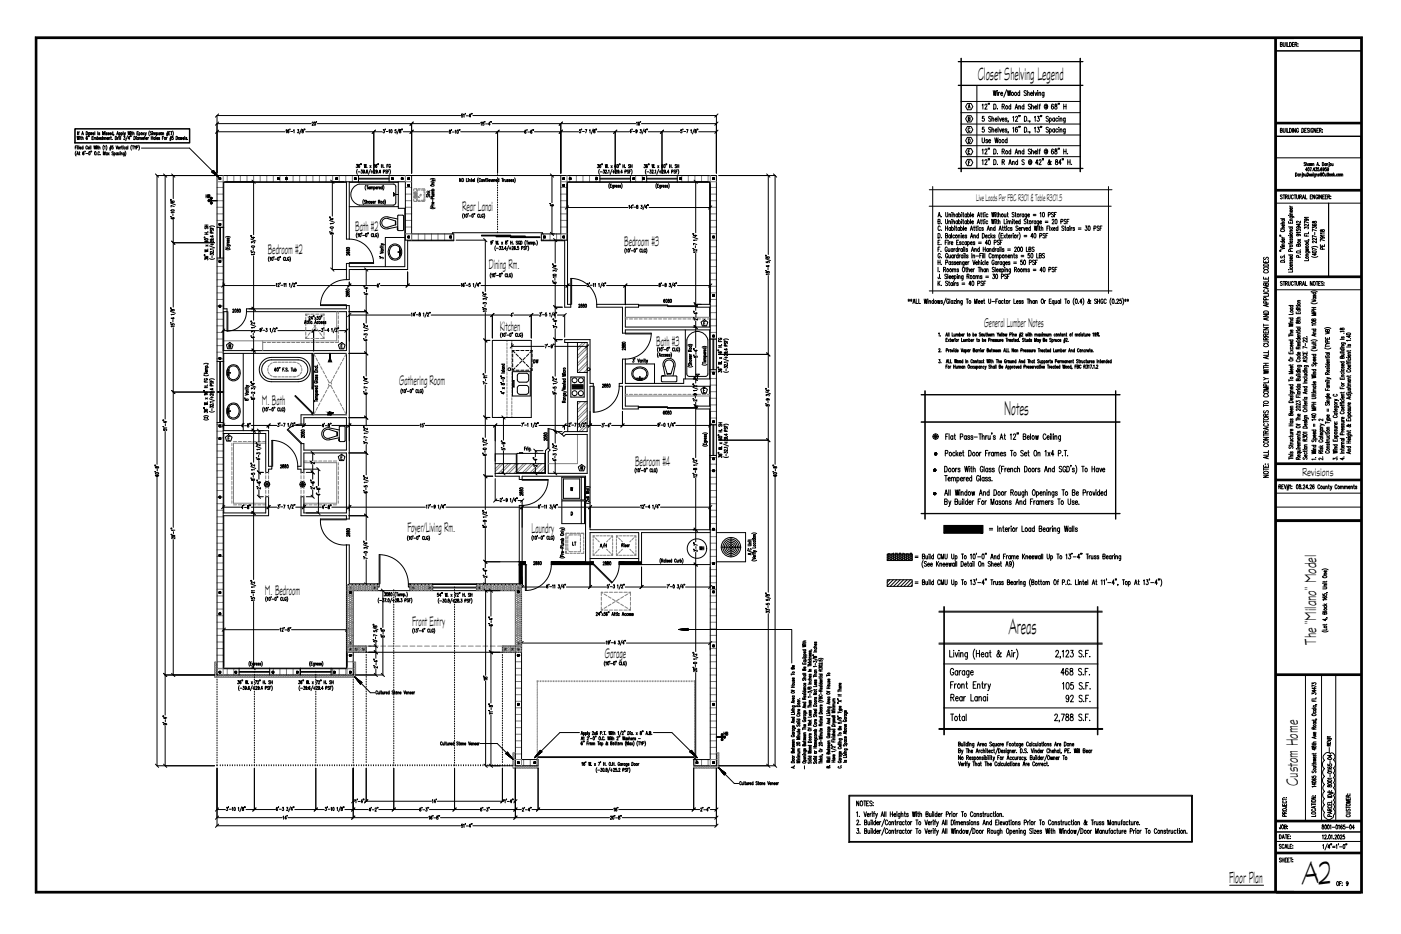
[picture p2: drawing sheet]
<svg xmlns="http://www.w3.org/2000/svg" width="914mm" height="610mm" viewBox="0 0 914 610" stroke-linecap="round" stroke-linejoin="round" font-family="sans-serif">
<defs><g id="words">
<text font-size="23" x="850" y="577">A2</text>
<text font-size="15.7" x="659" y="414">Areas</text>
<text font-size="14.1" x="655" y="271">Notes</text>
<text font-size="12.6" x="638" y="52">Closet Shelving Legend</text>
<g font-size="11.5">
<text x="859" y="421" transform="rotate(-90 859 421)">The &quot;Milano&quot; Model</text>
<text x="847" y="513" transform="rotate(-90 847 513)">Custom Home</text>
<text x="802" y="576">Floor Plan</text>
</g>
<g font-size="9.8">
<text x="302" y="138">Rear Lanai</text>
<text x="232" y="151">Bath #2</text>
<text x="407" y="161">Bedroom #3</text>
<text x="175" y="166">Bedroom #2</text>
<text x="319" y="176">Dining Rm.</text>
<text x="326" y="216">Kitchen</text>
<text x="428" y="226">Bath #3</text>
<text x="261" y="252">Gathering Room</text>
<text x="171" y="265">M. Bath</text>
<text x="414" y="304">Bedroom #4</text>
<text x="266" y="348">Foyer/Living Rm.</text>
<text x="347" y="348">Laundry</text>
<text x="173" y="388">M. Bedroom</text>
<text x="269" y="408">Front Entry</text>
<text x="395" y="429">Garage</text>
</g>
<text font-size="9" x="642" y="213">General Lumber Notes</text>
<text font-size="8.2" x="850" y="310">Revisions</text>
<text font-size="6.8" x="637" y="131">Live Loads Per FBC R301 &amp; Table R301.5</text>
<g font-size="5.3">
<text x="134" y="131">HB</text>
<text x="347" y="238">DW</text>
<text x="373" y="357">LT</text>
<text x="456" y="360">WH</text>
<text x="472" y="481">HB</text>
</g>
<g font-size="4.9">
<text x="358" y="136">6'</text>
<text x="249" y="189" transform="rotate(-90 249 189)">6'</text>
<text x="336" y="208" transform="rotate(-90 336 208)">4'</text>
<text x="202" y="304">2'</text>
</g>
</g></defs>
<g fill="none" stroke="#000" stroke-width=".65">
<path d="M23 24h866v559h-866zM24 25h865v557h-865zM24 25h864v557h-864zM627 38v74M705 38v74M832 25v557M833 25v557M833 33h55M836 29h1v-1h-1v2h1l-1-1M838 28v2h1v-2M839 28v2M840 28v2h1"/>
<path d="M842 28a1.3 1.3 0 0 1 1 1 1.3 1.3 0 0 1-1 1zM844 29h.1M845 28h-1v2h1M845 29h1v-1h-1v2M846 29v1M847 29h.1M847 30h.1M625 56h82M625 40h82M638 56v54M648 59l1 3v-3l1 3v-3M651 59h.1"/>
<path d="M657 59l-2 4M657 59l1 3 1-3v3l1-3M666 59v3M670 60a.8 .8 0 0 0-1-1 1 1 0 0 0 0 2 .8 .8 0 0 1 1 1 1 1 0 0 1-2 0M671 59v3M675 59v3M677 59h.1M143 80l-2 2M143 74l-2 2M205 80a1 1 0 0 1 1 1 1 1 0 0 1-1 1zM207 79l-1 1M270 80l-2 2"/>
<path d="M301 75h-159v38M302 74h-1v1a.7 .7 0 0 1 1 1 .6 .6 0 0 1-1 0M303 75v-1v2M304 74v1M304 76h2M307 76h-1l1-2v2M308 74v1M309 75h159v38M316 80h-1v1h1a.6 .6 0 0 1 0 1 .6 .6 0 0 1-1 0v-1M316 79v1M320 79v1M321 79v1"/>
<path d="M367 80l-2 2M417 80v1v1v-1M418 79v1M469 80l-2 2M469 74l-2 2M627 74h78M627 66h78M631 68h3l1 2-1 2h-3l-1-2zM631 75h3l1 3-1 2h-3l-1-2zM632 71l1-3v3M632 77h1v-1h-1v3h1v-2M632 70h1"/>
<path d="M641 69l1-1v3M642 76h-1v1a.9 .9 0 0 1 1 0 1 1 0 0 1 0 2 .9 .9 0 0 1-1 0M643 69v-1a.7 .7 0 0 1 1 0 .7 .7 0 0 1 0 1l-1 2h1M645 67v1M646 67v1M647 76a.8 .8 0 0 0-1 0 .8 .8 0 0 0 0 1v1a.8 .8 0 0 1 1 1 1 1 0 0 1-2 0M647 78l2-1v2M647 76v3M649 68a1.6 1.6 0 0 1 1 2 1.6 1.6 0 0 1-1 1zM649 78h2v-1a1.1 1.1 0 0 0-2 1 1.1 1.1 0 0 0 2 1M651 60v2M651 71h.1"/>
<path d="M651 76v3M652 60v2M652 77l1 2 1-2M653 60l-1 1M653 61h1v-1a.9 .9 0 0 0-1 1 .9 .9 0 0 0 1 1M654 78h1v-1a.9 .9 0 0 0-1 1 .9 .9 0 0 0 1 1M654 69h1v-1h-1v3M655 69l1 2M657 77h-1l1 1v1h-1M658 79v1M660 69h-1a.9 .9 0 0 0-1 1 1.1 1.1 0 0 0 2 1M660 68v3"/>
<path d="M661 77l1-1v3M663 71v-3l1 3M663 77v-1a.7 .7 0 0 1 1 0 .7 .7 0 0 1 0 1l-1 2h1M663 70h1M665 70l1-1v2M665 69v2M665 75v1M666 61l-1-1a.9 .9 0 0 0-1 1 1.1 1.1 0 0 0 2 1M666 75v1M668 69a.9 .9 0 0 0-1 1 .9 .9 0 0 0 1 1M668 68v3M669 76a1.6 1.6 0 0 1 1 2 1.6 1.6 0 0 1-1 1z"/>
<path d="M671 61l1-1v2M671 79h.1M672 79v1M673 61h1v-1a.9 .9 0 0 0-1 1 .9 .9 0 0 0 1 1M673 68h-2v1a1.4 1.4 0 0 1 1 2h-1M673 70l1-1v2M673 68v3M675 77l1-1v3M675 70h2l-1-1a.9 .9 0 0 0-1 1 1.1 1.1 0 0 0 2 1M675 60l1 2 1-2M677 76h1v1a1 1 0 0 1 0 2 .9 .9 0 0 1-1 0M677 60v2"/>
<path d="M677 68v3M678 61l1-1v2M678 60v2M678 69h1M679 68v1v2M679 75v1M680 75v1M681 60v3h-1M681 61v-1a.9 .9 0 0 0-1 1 .9 .9 0 0 0 1 1M683 69a.8 .8 0 0 0-1 1 .8 .8 0 0 0 1 0M683 69v1a1.2 1.2 0 0 0 1-1 1.2 1.2 0 0 0-2-1 1.2 1.2 0 0 0 0 2 1.1 1.1 0 0 0 0 1 1.1 1.1 0 0 0 2 0M684 76a.8 .8 0 0 0-1 0 .8 .8 0 0 0 0 1l1 1a.8 .8 0 0 1 0 1 .8 .8 0 0 1-1 0"/>
<path d="M685 77a.9 .9 0 0 1 1 1 .9 .9 0 0 1-1 1M685 77v3M688 68h-1a1.6 1.6 0 0 0-1 1 1.6 1.6 0 0 0 1 2 .9 .9 0 0 0 1-1 1 1 0 0 0-2 0M688 77a.9 .9 0 0 0-1 1 .9 .9 0 0 0 1 1M688 77v2M689 68v1a1 1 0 0 1 1 1 1 1 0 0 1-1 1v-1a1.1 1.1 0 0 0 1-1 1.1 1.1 0 0 0-1-1zM690 77a.9 .9 0 0 0-1 1 .9 .9 0 0 0 1 1M691 67v1M691 77v2M691 76h.1M692 78l1-1v2M692 77v2"/>
<path d="M694 68v3M694 69h2M695 77v3h-1M695 77a.9 .9 0 0 0-1 1 .9 .9 0 0 0 1 1M696 68v3M833 80h55M49 84h75v9h-75zM49 96h1M50 99l-1 1 1 2M50 95h-1v2M50 89l1 2v-2v2l1-2M50 96v1"/>
<path d="M50 95h.1M51 86v2M51 95v2M51 87h1M52 95v2M52 100h.1M52 86l-1 2M52 99v2M52 96h1l-1 1h1M52 90v1M52 89h.1M53 90h.1"/>
<path d="M53 89v2M53 88l1-2v2M54 90v1M54 87h.1M54 89v2M54 96h-1l1 1M54 95v2M55 99h-1v1v1h1v-1h-1M56 99h-1M56 86a1.1 1.1 0 0 1 1 1 1.1 1.1 0 0 1-1 1zM57 96l-1-1v1v1h1M57 89h-1v1v1h1v-1h-1"/>
<path d="M57 96h1l-1 1h1M58 89h.1M58 99a1 1 0 0 1 1 1 1 1 0 0 1-1 1zM59 95v2M59 87v1l1-1v1v-1M59 99h.1M60 99h.1M60 90h1M61 87v1M61 89h-1v2h1M61 95l1 2v-2v2l1-2M61 90h1v1"/>
<path d="M61 90v1M62 86v2M62 90h1v1M63 95h.1M63 96v1M64 90v1M64 96h.1M64 89v2M64 95v2M64 86v2M64 96h1v1M65 90h1h-1v1h1"/>
<path d="M65 99h-1v1v1h1M65 87h-1l1 1h-1M67 88v-2v2l1-2v2M67 90h-1v1h1M67 89v2M67 90h1v1M67 90v1M68 95l-1 1 1 2M68 96v-1v2M68 90h1v1M69 87v1M69 86h.1"/>
<path d="M69 95l1 1-1 2M70 90v1M70 87h-1l1 1h-1M70 100v1M70 100l1 1M71 90h1v1M71 90v1M71 87h-1l1 1h-1M71 100l-1 1M72 87v1M72 97h1M72 96h1"/>
<path d="M72 95v3M72 90h1M72 89l1 2M73 95l-1 3M73 91h.1M74 87h-1v1h1M74 86v2M74 95h-1v1h1a.6 .6 0 0 1 0 1 .6 .6 0 0 1-1 0M74 99h-1l1 2h-1M74 88h.1M74 100v2M75 89a1.1 1.1 0 0 1 1 1 1.1 1.1 0 0 1-1 1z"/>
<path d="M76 95v2l1-2M76 88l1-2v2M76 87h1M77 100v1M77 90v1M77 96h1l-1 1h1M77 90h.1M78 90v1M78 89h.1M78 87h1l-1 1M78 87v2M78 89v2"/>
<path d="M78 96v1M78 100v1M78 99h.1M79 89v2M79 96h-1M79 100v1M79 87h1v1h-1M79 87v2M79 96h1M80 95v2M80 95h.1M80 96v1"/>
<path d="M80 86v2M81 89h1l-1 1h1a.6 .6 0 0 1 0 1 .6 .6 0 0 1-1 0M81 87v1l1-1M81 100v2M81 88v1M82 99v1v2M82 96h-1v1h1M83 96h-1v1h1M83 96v1M83 89l-1 3M83 86l1 2v-2l1 2v-2M83 95v2"/>
<path d="M85 90h-1v-1v2M85 89h.1M85 86h.1M85 87v1M86 89h-1M86 87h.1M86 95l-1 1 1 2M86 86v2M86 95h1M87 87l1 1M87 86v2M87 95v2"/>
<path d="M87 89a1.1 1.1 0 0 1 1 1 1.1 1.1 0 0 1-1 1zM88 95v1l1-1M88 96v1M89 90v1M89 89h.1M89 96h1v-1h-1v2M89 87h1M90 86h-1v2h1M90 90h-1l1 1M90 90v1M91 95v1v2M91 87h1l-1 1"/>
<path d="M91 87v2M91 90h1v1M91 90v1M92 90v1M92 97h32l15 15h1h-1M93 90h1l-1 1h1M93 87l1 1M94 87l-1 1M94 90h1M94 89l1 2M95 87v1l1-1M95 88v1"/>
<path d="M95 90h1l-1 1h1M96 90v1M97 90h-1M98 85l-1 2 1 2M99 90h1M99 89v2M99 86h-1l1 2h-1M100 87v1M99 86h.1M100 89v2M100 87h1v1M101 87h1v1"/>
<path d="M102 89v2M102 87h1v1h-1M102 90h1l-1 1h1M102 87v2M104 90v1h-1M104 87v1M106 90h1M106 87h1v1M106 87v1M107 89h-1v2M109 90v1M109 88h1"/>
<path d="M109 87h1M109 90h.1M109 86v3M110 86l-1 3M110 87h1M111 91h1M111 90h1M111 86h-1v2h1M111 86h1M111 89v3M112 89l-1 3M112 86v2"/>
<path d="M113 85v2v2M113 89h-1v1a.6 .6 0 0 1 1 0 .7 .7 0 0 1-1 1M115 89a1.1 1.1 0 0 1 1 1 1.1 1.1 0 0 1-1 1zM118 90v1v-1l1 1v-1M119 90h1l-1 1h1M121 89v2M122 90h-1l1 1h-1M122 91h.1M142 81h61M142 86h44M143 85l-2 2M187 85v2"/>
<path d="M189 85a1 1 0 0 0-1 1 1 1 0 0 0 0 1v-2v1M189 84v1M190 86h1M192 85v2M194 85h1v1v1l-1-1M197 84l-2 3M197 85l1 1v1l-1-1 1-1zM199 84l-1 1M199 84v1M200 86h49M204 80h1l-1 2h1M207 81h106"/>
<path d="M244 86v27M245 85l-2 2M250 85h1h-1l1 1v1l-1-1M252 84l-1 1M252 86h1M254 85v2M255 85a1 1 0 0 1 1 1 1 1 0 0 1-1 1zM259 85h-1a.7 .7 0 0 1 1 1 .7 .7 0 0 1-1 1v-1M260 84l-1 3M261 85l1 1-1 1v-1l1-1zM262 84v1M263 84v1"/>
<path d="M263 86h30M269 81v32M270 85l-2 2M293 85l1 2a.7 .7 0 0 1-1-1 .7 .7 0 0 1 1 0v-1zM295 85h.1M295 86h2M297 85v2M298 85a1 1 0 0 1 1 1 1 1 0 0 1-1 1zM300 85h.1M301 86h41M314 80v2M317 81h1"/>
<path d="M320 81h-1l1-1v2M321 81h94M325 86v27M326 85l-2 2M343 85l-1 1 1 1v-1h-1M344 85h.1M344 86h2M347 85l-1 1 1 1v-1h-1M348 85h.1M349 86h29M366 81v32M367 85l-2 2"/>
<path d="M379 85h-1a.7 .7 0 0 1 1 1 .7 .7 0 0 1-1 1v-1M380 84v1M380 86h1M382 85h1l-1 2M385 85v2M387 84l-1 3M388 85v1v1l-1-1 1-1zM389 84v1M390 86h20M402 86v27M403 85l-3 2M412 86h-1l1-1v2"/>
<path d="M413 84l-1 1M413 86h1M415 80h1v2M416 85l-1 1v-1h1a1.1 1.1 0 0 1 0 1 1.1 1.1 0 0 1-1 1v-1M418 85h1h-1l1 1-1 1v-1M419 81h49M420 84l-1 3M422 86h-1v-1v2M422 84v1M423 84l-1 1M423 86h21M432 86v27"/>
<path d="M433 85l-2 2M445 85h-1a.7 .7 0 0 1 1 1 .7 .7 0 0 1-1 1v-1M446 84v1M446 86h2M448 85h1l-1 2M451 85v2M453 84l-1 3M454 85v1v1v-1v-1zM455 84v1M456 86h12M469 85l-2 2M627 95h78"/>
<path d="M627 88h78M627 81h78M631 97h3l1 2-1 2h-3l-1-2zM631 83h3l1 2-1 2h-3l-1-2zM631 90h3l1 2-1 2h-3l-1-2zM632 99h1M632 91a1.2 1.2 0 0 1 1 1 1.2 1.2 0 0 1-1 1zM633 98h-1v2h1M633 84a.7 .7 0 0 0-1-1 .6 .6 0 0 0 0 1v1a.6 .6 0 0 0 0 1 .7 .7 0 0 0 1-1M641 98l1-1v4M641 90v3h1l1-3M642 83h-1v1a.9 .9 0 0 1 1 0 1 1 0 0 1 0 2 .9 .9 0 0 1-1 0"/>
<path d="M643 98a.7 .7 0 0 1 1-1 1 1 0 0 1 0 2l-1 2h1M645 91h-1h-1l1 1v1h-1M645 97v1M645 92h2l-1-1a.9 .9 0 0 0-1 1 1.1 1.1 0 0 0 2 1M646 97v1M647 83h-2v1a1.4 1.4 0 0 1 2 2h-2M647 85l2-1v2M647 83v3M649 97a1.6 1.6 0 0 1 1 2 1.6 1.6 0 0 1-1 2zM649 90l1 3v-3l1 3v-3M649 85h2v-1a1.1 1.1 0 0 0-2 1 1.1 1.1 0 0 0 2 1M651 83v3"/>
<path d="M652 84l1 2 1-2M654 99h1v-2h-1v4M654 85h1v-1a.9 .9 0 0 0-1 1 .9 .9 0 0 0 1 1M655 99l1 2M657 85v-1l-1 1h1v1h-1M657 91a.9 .9 0 0 0-1 1 .9 .9 0 0 0 1 1M657 90v3M658 86v1M660 99h-1a.8 .8 0 0 0-1 0 1.1 1.1 0 0 0 2 1M660 97v4M661 84l1-1v3M663 99h1"/>
<path d="M664 83a1.6 1.6 0 0 0-2 1 1.6 1.6 0 0 0 1 2 .9 .9 0 0 0 1-1 .9 .9 0 0 0-1-1v1M665 99h1v2M665 98v3M665 83h.1M666 83h.1M668 99a.9 .9 0 0 0-1 0 .9 .9 0 0 0 1 1M668 97v4M669 83a1.6 1.6 0 0 1 1 2 1.6 1.6 0 0 1-1 1zM671 86h.1M672 86v1M673 98a1.1 1.1 0 0 0-2-1 1.1 1.1 0 0 0 1 2 .8 .8 0 0 1 0 1 .8 .8 0 0 1-1 0M673 99h1v2"/>
<path d="M673 97v4M675 84l1-1v3M675 99h2h-1a.9 .9 0 0 0-1 0 1.1 1.1 0 0 0 2 1M677 83h1v1a1 1 0 0 1 0 2 .9 .9 0 0 1-1 0M677 97v4M678 98h1M679 97v1v3M679 83h.1M680 83h.1M683 99v-1a.8 .8 0 0 0-1 1 .8 .8 0 0 0 1 1v-1M683 98v2a1.2 1.2 0 0 0 1-2 1.2 1.2 0 0 0-2-1 1.2 1.2 0 0 0 0 2 1.1 1.1 0 0 0 0 1 1.1 1.1 0 0 0 2 0M684 83h-1v1a1.4 1.4 0 0 1 1 2h-1"/>
<path d="M685 85v-1a.9 .9 0 0 1 1 1 .9 .9 0 0 1-1 1M685 84v3M688 98l-1-1a1.7 1.7 0 0 0-1 2 1.7 1.7 0 0 0 1 1 1 1 0 0 0 1-1 1 1 0 0 0-1 0h-1M688 85v-1a.9 .9 0 0 0-1 1 .9 .9 0 0 0 1 1M688 84v2M689 97v1a1 1 0 0 1 1 1 1 1 0 0 1-1 1v-1a1.1 1.1 0 0 0 1 0 1.1 1.1 0 0 0-1-2zM690 85v-1a.9 .9 0 0 0-1 1 .9 .9 0 0 0 1 1M691 97v1M691 84v2M691 83h.1M692 85l1-1v2M692 84v2"/>
<path d="M694 97v4M694 99h2M695 84v3h-1M695 85v-1a.9 .9 0 0 0-1 1 .9 .9 0 0 0 1 1M696 97v4M833 81h55M833 89h55h-55M833 89h55v14h-55zM833 89h55M836 85h1v-1h-1v2h1l-1-1M838 84v2h1v-2M839 84v2"/>
<path d="M840 84v2h1M842 84a1.3 1.3 0 0 1 1 1 1.3 1.3 0 0 1-1 1zM844 84v2M845 84v2l-1-2v2M847 84a.7 .7 0 0 0-1 1 .7 .7 0 0 0 1 1 .7 .7 0 0 0 0-1M850 84a1.3 1.3 0 0 1 1 1 1.3 1.3 0 0 1-1 1zM852 85h.1M853 84h-1v2h1M854 84h-1l1 1a.7 .7 0 0 1 0 1 .7 .7 0 0 1-1 0M855 84v2M857 84a.7 .7 0 0 0-1 0 .7 .7 0 0 0 0 1 .7 .7 0 0 0 0 1 .7 .7 0 0 0 1-1M859 84v2l-1-2v2"/>
<path d="M859 85h1M861 84h-2v2h2M861 85h1v-1h-1v2M862 85v1M863 85h.1M863 86h.1M50 101l1-2v2M50 100h1M56 100h1M63 101h.1M65 101h1M67 101v-2l1 2 1-2v2"/>
<path d="M70 100h-1v1h1M74 100h1v1h-1M77 100h-1v1h1M78 100h-1v1h1M79 100h1v1M81 100h-1l1 1M101 114l3 2M107 114l2 2M108 115v159M112 114l2 2M113 115v15M138 112l1-1 4 5z"/>
<path d="M138 112h2M139 112h1M139 112h1zM139 113h1h-1M139 113h2M139 111h.1M140 113h1zM140 113h1M140 114h1h-1M140 112h-2h2M140 115h-38v188M140 114h1"/>
<path d="M141 114h1zM141 115h1h-1M141 114h-1M141 115h1M142 115h.1M143 116h.1M143 117l1-1-1 1M143 116h1v1h-1zM144 116l-1 1M144 117h.1M164 118l3 2M166 119v34"/>
<path d="M181 117l1-1-1 1M181 116h1v1h-1zM181 116h.1M182 116l-1 1M182 117h.1M186 117l1-1-1 1M186 116h1v1h-1zM186 116h.1M187 116l-1 1 1-1M187 116v1M187 117h.1M216 118l2 2"/>
<path d="M217 119v22M219 116h1v1h-1zM219 116h.1M220 116l-1 1M220 117h.1M220 116v1M226 119h-80v83M226 119v37h2M228 119h32M228 119v37M231 117l1-1-1 1M231 116h1v1h-1z"/>
<path d="M231 116h.1M232 116h-1M232 116l-1 1M232 116l-1 1 1-1M232 117h.1M233 107v1a.6 .6 0 0 1 0 1h-1M233 111v1v2M234 112h1M234 115v4M234 117h20M234 116h20M235 108l-1-1v1v1h1v-1l-1 1"/>
<path d="M235 107h.1M236 111v1h1l-1 1M236 107h.1M238 107v2v-2l1 2v-2M238 112h-1v-1h1v1v1h-1M238 113h1M239 109h1M240 111h-1v1v1h1v-1h-1M241 108l1 1M242 111l-2 3M242 112h1M242 108l-1 1"/>
<path d="M243 111v2M244 111h1v1l-1 1h1M244 108v-1v2M246 108l-1-1v1v1h1v-1l-1 1M246 112l-1-1h1v1v1h-1M247 107h.1M247 113h.1M248 112h-1l1-1v2M249 108h1M249 107v2M250 107v2M250 112h1v-1h-1v2"/>
<path d="M251 109h.1M253 108h.1M253 111h-1l1 2h-1M253 112h1M253 107v2M254 115v4M254 111h-1v2M254 111l1 1-1 2M255 108l-1-1v1v1h1h-1M256 116h1v1h-1zM256 116h.1M256 116v1"/>
<path d="M257 117h-1M257 116l-1 1M260 119v17h5M262 116l1 1M262 117h.1M262 116h1v1h-1zM263 116h.1M266 116h1v1h-1zM267 116l-1 1v-1M267 116l-1 1M267 117h.1M267 116v1"/>
<path d="M269 115v38h27v4h-30M281 117l1-1 2 1M281 119h2M282 117l1 1h-1M283 119h-1v1M283 118h1M301 116v3l-1-3v3M304 116v3h1M306 117v2M306 117h.1M306 118l1-1v2M307 117h1"/>
<path d="M308 116v3M308 118h1v-1l-1 1 1 1v-1M310 116v3M312 116v1v2M314 117l-1-1v1v1h1M315 117h-1v1v1l1-1M315 117v2M315 118l1-1v2M317 117h.1M317 116v3M318 117v2M318 117h.1"/>
<path d="M318 116v3M319 118h1v-1l-1 1v1l1-1M320 117l1 2v-2M321 118h1v-1l-1 1h1M323 117v2M323 117v1M323 118h1v-1l-1 1 1 1v-1M325 115h.1M325 117h.1M325 118h.1M325 120h.1M326 117h-1v1h1"/>
<path d="M326 116v3M327 116h1M328 116v3M329 117v2M329 117v1M330 117v1M330 117v2M332 117h-1l1 1h-1M333 117h-1l1 1h-1M333 118h1v-1l-1 1h1M335 117v1M336 116v1v2"/>
<path d="M359 114l2 2M360 115v17M366 115v38h-13v4h16M367 116h1v1h-1zM368 117v-1v1M368 116h-1h1M368 116l-1 1M368 116l-1 1 1-1M368 117h.1M372 116h1v1h-1zM372 117v-1v1M372 116l1 1-1-1"/>
<path d="M372 116h1M373 116h.1M373 117l-1-1 1 1M389 116h1v1h-1zM389 116h.1M389 116v1M390 116l-1 1M390 116l-1 1 1-1M390 117h.1M390 117h-1M390 107h1l-1 1 1 1h-1M391 111v1v2"/>
<path d="M392 115v4M392 117h19M392 116h19M392 112h1M392 108v-1a1 1 0 0 0-1 1 1 1 0 0 0 1 1v-1l-1 1M393 107v1M394 111h1l-1 1h1a.6 .6 0 0 1 0 1 .6 .6 0 0 1-1 0M395 111h1v1l-1 1h1M395 107v2l1-2v2v-2M396 113h1M397 109h.1M397 111v2"/>
<path d="M398 120l-1 1 1 2M399 108l1 1M399 111l-1 3M400 108l-1 1M400 112h1M400 111v2M402 111l1 1-1 1h1M402 108v-1a1 1 0 0 0-1 1 1 1 0 0 0 1 1v-1l-1 1M403 107a1 1 0 0 1 1 1 1 1 0 0 1-1 1zM404 112h-1v-1h1v1v1h-1M404 107v1M404 113h1"/>
<path d="M405 107v1M406 120v1v2M406 112h-1l1-1v2M407 108h1M407 107v2M408 107v2M408 112h1v-1h-1v2M408 109h.1M410 111h-1l1 1v1h-1M411 112h.1M411 108l-1-1 1 2h-1M411 115v4"/>
<path d="M412 108h1M412 107v2M412 111h-1v2M412 111l1 1-1 2M413 107v2M413 116h1v1h-1zM413 116h.1M414 116l-1 1M414 116l-1 1 1-1M414 117h.1M419 116h1v1h-1zM420 116l-1 1 1-1"/>
<path d="M420 116l-1 1M420 107h1v1a.6 .6 0 0 1 0 1 .6 .6 0 0 1-1 0M420 116v1M420 117h.1M422 111l-1 1 1 2M422 115v4M422 117h20M422 116h20M422 112h1M423 108l-1-1a1 1 0 0 0 0 1 1 1 0 0 0 0 1v-1v1M423 107v1M424 107v1"/>
<path d="M424 111h1v1v1h-1M425 111h1l-1 2h1M425 107l1 2v-2l1 2v-2M427 113h.1M427 109h.1M428 111v2M429 120l-1 1 1 2M429 108l1 1M430 111l-1 3M430 108l-1 1M430 112h2M431 111v2"/>
<path d="M432 111h1v1l-1 1h1M433 108l-1-1v1v1h1l-1-1v1M433 107a1 1 0 0 1 1 1 1 1 0 0 1-1 1zM434 112v-1v1v1M435 107v1M435 113h.1M436 120l1 1-1 2M437 112h-1v-1v2M437 107v2M437 108h1M438 107v2M438 112h1v-1h-1v2"/>
<path d="M439 109h.1M441 111h-1l1 2h-1M441 112h1M442 108l-1-1 1 2h-1M442 107v2M442 108h1M442 115v4M442 111h-1v2M443 111v1v2M443 107v2M444 117l1-1-1 1M444 116h1v1h-1z"/>
<path d="M444 116h.1M444 116v1M445 116l-1 1M445 117h.1M445 117h-1M453 118l2 2M454 119v33M465 116h1v1h-1zM465 116h.1M466 116l-1 1M466 116l-1 1 1-1M466 117v-1l-1 1"/>
<path d="M469 115h37v188M500 114l2 2M501 115v51M505 114l2 2M625 110h82M627 102h78M631 104h3l1 2-1 2h-3l-1-2zM632 106h1M633 105h-1v2M641 105l1-1v3M643 105a.7 .7 0 0 1 1-1 .7 .7 0 0 1 0 1l-1 2h1M645 104v1"/>
<path d="M646 104v1M649 104a1.6 1.6 0 0 1 1 2 1.6 1.6 0 0 1-1 1zM651 107h.1M651 100h.1M654 106h1v-2h-1v3M655 106l1 1M658 107l1-3 1 3M659 106h1M661 106l1-1v2M661 105v2M663 101v-4l1 4M664 106v-1a.9 .9 0 0 0-1 1 .9 .9 0 0 0 1 1"/>
<path d="M664 104v3M668 105v-1l-1 1a1.4 1.4 0 0 1 1 2h-1M673 105a.8 .8 0 0 0-1 1 .8 .8 0 0 0 1 1v-1M673 105v2a1.2 1.2 0 0 0 0-2 1.2 1.2 0 0 0-1-1 1.2 1.2 0 0 0-1 2 1.1 1.1 0 0 0 1 1 1.1 1.1 0 0 0 1 0M678 106h-2l1-2v3M678 105a.7 .7 0 0 1 1-1 .7 .7 0 0 1 0 1l-1 2h2M680 104v1M681 104v1M686 106v-1a1.7 1.7 0 0 1-2 2l1-2v-1v1l1 2M689 104v1a1.1 1.1 0 0 1 2 1 1.1 1.1 0 0 1-2 1v-1a1.1 1.1 0 0 0 1-1 1.1 1.1 0 0 0 0-1zM693 106h-2l1-2v3M693 104v1"/>
<path d="M694 104v1M697 100h.1M697 104v3M697 106h1M698 104v3M699 107h.1M846 113a1.1 1.1 0 0 1 1 1 1.1 1.1 0 0 1-1 1zM848 114h-1v1h1M848 114v1M848 114h1v1M850 114v2M850 113h.1"/>
<path d="M852 114v1h1M852 106h-1l1 2h-1M853 107v1M853 106v2M853 114v1M853 113a1.1 1.1 0 0 1 1 1 1.1 1.1 0 0 1-1 1zM853 111h-1l1-2v3M854 110a1 1 0 0 1 1 1 1 1 0 0 1-1 0zM855 114v1M855 107h-1v1h1M855 107v1M855 109h1l-1 3"/>
<path d="M855 107v1l1-1v1v-1M856 111h.1M857 114h-1l1 1h-1M857 107l1 1M857 107v1M857 113h.1M857 114v1M858 111h-1l1-2v3M858 114v1v1M858 114v1M859 109v1a.6 .6 0 0 1 0 1h-1M859 114h1v1"/>
<path d="M859 114v1M859 108l1-2 1 2M860 107h.1M861 109h-1v1a.7 .7 0 0 1 1 1 .6 .6 0 0 1-1 0M861 114h-1l1 1h-1M861 108h.1M861 111h.1M863 114h-1h1M863 113v1a.8 .8 0 0 0 0-1 .8 .8 0 0 0-1 0 .8 .8 0 0 0-1 1l1 1h1M863 110a1 1 0 0 0-1 0 1 1 0 0 0 1 1v-1l-1 1M863 106a1.1 1.1 0 0 1 1 1 1.1 1.1 0 0 1-1 1zM864 110v1l-1-1h1v1h-1"/>
<path d="M865 114v1h1M865 107v1M866 114v1M866 109h-1v1a.7 .7 0 0 1 1 1 .6 .6 0 0 1-1 0M866 107h1v1M866 107v1M866 114h1M866 113l1 2M867 113v2M867 110v1l-1-1h1a1.1 1.1 0 0 1 0 1 1.1 1.1 0 0 1-1 0M868 107l-1 2M867 106h.1"/>
<path d="M869 107v1h1M870 107v1M870 113v2M871 114v1M871 114l-1 1M872 115h.1M873 114h-1v1h1M875 114h1v1M875 114v1M876 114v1M111 132l3 2M111 131h1"/>
<path d="M111 130h1M112 137a1 1 0 0 1 1 0 1 1 0 0 1 1 1 1 1 0 0 1-1 0 1 1 0 0 1-1-1zM112 131v1l1-1a.7 .7 0 0 1 1 1zM113 140v1M114 139h-2M114 135l-2-1v1M228 135h32M234 120a7 7 0 0 0-5 7 7 7 0 0 0 5 7M235 120h22l1 2v10M237 130v2v1M239 121l-1 1 1 2M239 131h-1l1 1h-1"/>
<path d="M239 132l1-1v2M239 131v2M239 121h1M240 121v2M241 123v-1v1M242 122h1v1M242 122v1M242 131v2v-2l1 2v-2M243 122v1M243 132h1v-1l-1 1 1 1v-1M244 122l1 1h-1M244 122v2"/>
<path d="M245 131v2M245 131v1M245 123h1v-1l-1 1h1M247 122v1M247 132h1v-1h-1v2M247 123h1v-1l-1 1h1M247 132l1 1M250 122h-1v1h1M250 121v2M250 121l1 1-1 2M251 132l-1-1v1v1l1-1M251 131v2"/>
<path d="M251 130l1 2-1 1M257 126l1 1-1 1zM258 127h2M258 132v1l-1 1h-22M264 136v38h-36v-2M266 121l1 1M266 122h.1M266 120h1v2h-1zM266 120l1 2-1-1M266 120l1 1M266 122v-1l1 1M267 120v1"/>
<path d="M267 120v1v-1M278 127h.1M278 125h3M279 128v1l1-1v1M279 127h2M279 125h1M281 125h-1M281 126h-2v1M281 136h1h2M281 124h2M281 128h2M282 133l1 1"/>
<path d="M282 134h1M282 126h1M282 120h1M282 127h1M282 124l1-1v1M282 135v-1h-1v1h2M282 130v-1h-1v1h2M282 130v2M283 127v1h-1M283 132v1l-1-1h1v1M283 126h-1M283 125h-1v1"/>
<path d="M302 139v2v2M306 139l-1 1M308 140a1 1 0 0 1 1 1 1 1 0 0 1-1 1zM309 139v1M310 139v1M313 140v2h1M316 139v2v2M325 121h.1M325 123h.1M325 125h.1M325 126h.1M325 128h.1"/>
<path d="M325 129h.1M325 131h.1M325 132h.1M325 134h.1M325 136h.1M325 137h.1M325 139h.1M360 135v18M367 121l1 1M367 122h.1M367 120h1v2h-1zM367 120l1 2-1-1"/>
<path d="M368 120v1M368 121v-1v1M370 135h40M371 134l-2 2M398 121h1M399 120h-1v2h1M400 121v2M400 121v1M401 121v1M402 121h-1M402 121h1h-1v1h1M404 121h-1l1 1h-1"/>
<path d="M405 121h-1l1 1h-1M410 134h1v2M413 135h-1v-1v2M413 134h.1M414 135h1M416 134v2a.7 .7 0 0 1-1-1 .7 .7 0 0 1 1 0v-1zM418 134h1v1a.6 .6 0 0 1 0 1 .6 .6 0 0 1-1 0M421 134l-1 3M422 135h-1l1-1v2M423 134h.1M424 135h40M429 121h1"/>
<path d="M430 120h-1v2h1M431 121v2M431 121h-1l1 1M432 121v1M432 121h.1M433 121v1M435 121h-1l1 1h-1M436 121h-1l1 1h-1M465 134l-3 2M606 135h119M607 124h119M609 122v70"/>
<path d="M617 139v2l1 1v-1l1-2M619 140v2M621 140v2M621 139h.1M622 139v3M625 140v2M626 139v3M628 140v2M628 139h.1M628 140h1M629 139v3M631 140v2"/>
<path d="M632 139v3M633 139v3M640 140h1M640 139v2l1 1M641 140h1M642 139v3M643 140v2M643 139h.1M647 139l1 3v-3l1 3v-3M650 139h.1M650 140v2M650 140h1"/>
<path d="M651 139v3M652 139v3M655 140l1 1h1M657 140v2M657 140h1M658 139v2v1M662 139a.7 .7 0 0 0-1 0 .7 .7 0 0 0 0 1h1a.7 .7 0 0 1 0 1 .7 .7 0 0 1-1 0M663 140h.1M663 139v3M666 140v2M667 140h-1M668 140v2"/>
<path d="M670 140v2h-1M674 140h2M679 139v3M681 139a1.4 1.4 0 0 1 1 1 1.4 1.4 0 0 1-1 1zM688 139h-1h-1l1 1a.8 .8 0 0 1 0 1 .8 .8 0 0 1-1 0M689 139h-1v3M723 122v70M833 125h55M833 124h55M833 133h55M837 128a.7 .7 0 0 0-1-1 .6 .6 0 0 0 0 1l1 1a.7 .7 0 0 1 0 1 .7 .7 0 0 1-1-1M837 127h2"/>
<path d="M838 127v3M839 128h1v-1h-1v3M840 128v2M841 127v3l1-1v-2M842 134l1 1M842 140h2M842 135h2M843 137a.7 .7 0 0 1 0 1 .7 .7 0 0 1-1-1h1v1M843 136a.7 .7 0 0 1 0 1 .7 .7 0 0 1-1-1h1v1M844 139h-2v1M844 128a.7 .7 0 0 0-1-1 .7 .7 0 0 0 0 1v1a.7 .7 0 0 0 0 1 .7 .7 0 0 0 1-1M845 127h1"/>
<path d="M845 127v3M846 127l1 3v-1v-2M848 128h1v-1h-1v3M849 128v2M850 130l1-3v3M850 129h1M852 127v3h1M855 128h1M856 127h-1v3h1M858 127v3l-1-3v3M860 128a.7 .7 0 0 0-1-1 .7 .7 0 0 0 0 1v1a.7 .7 0 0 0 0 1 .7 .7 0 0 0 1-1M861 127v3"/>
<path d="M863 127v3l-2-3v3M863 128h1M864 127h-1v3h1M865 128h1M866 127h-1v3h1M867 128h1v-1h-1v3M867 133v47M867 128l1 2M869 128h.1M869 130h.1M111 141h1M112 142v1h1h1l-1-1h-1l1 1"/>
<path d="M112 157l2 2M113 158h27M113 143v57M133 155h1M134 152h2M134 147h2M134 153h2M134 148h2M134 156a1 1 0 0 1 1 0 1 1 0 0 1 1 1 1 1 0 0 1-1 0 1 1 0 0 1-1-1zM134 157v1h1h1v-1h-1v1M134 148v1l1-1 1 1h-1M134 160l2 1"/>
<path d="M135 147v1M135 152v1M136 151h.1M136 160l-2 1M137 148l1-1 2 1M137 148v1h2M137 150v1l2-1v1M137 160h2M138 156h1l-1 1h-1v-1a1.1 1.1 0 0 1 1 0 1.1 1.1 0 0 1 1 1M138 149h.1M138 152v-1h-1v1h2M138 159v1"/>
<path d="M139 154v1l-2-1h2M139 155v1M139 157v1l-1-1-1 1h1M142 148h4M143 146h1v1h-1zM143 146h.1M143 148v20M143 147l1-1v1M144 146h-1M144 148v20M144 146l-1 1M144 147h.1"/>
<path d="M147 155l2-1 1 1M148 159h1M148 159h2M148 160h2v1M149 160h-1l1 1 1-1h-1M149 156v1h1h-1M149 155l-1 1 1-1v1M149 158h1l-1 1-1-1h1v1M164 156l3 1M164 154h.1M164 159v-1h1a.6 .6 0 0 1 1 0 .6 .6 0 0 1 0 1M166 155v1l-2-1h2"/>
<path d="M215 144l3 1M215 151h1M215 142h1M216 152l1 1h-1v-1h2l-1 1M217 150v1M217 153v23h9M217 143v1l-1-1h2M218 146h-2M228 156a16 16 0 0 1 16 16h-18v11M233 152l-1 1 1 2M234 153v-1v3M235 153a1 1 0 0 1 1 0 1 1 0 0 1-1 1z"/>
<path d="M236 152v1M237 154h1M239 153a1 1 0 0 1 0 1zM240 152v1M243 153v-1l-1 1 1 1M244 152v3h1M246 153v-1l-1 1v2l1-1M246 152l1 1-1 2M249 159h1l-1 1M250 159l1 1M258 144v3zM258 144l-5-1a3 3 0 0 0-4 2 3 3 0 0 0 4 3l5-1"/>
<path d="M259 149l1 1zM260 150h.1M260 143l-7-1a4 4 0 0 0-5 3 4 4 0 0 0 5 4M260 149v-8l3-1v10M260 148l-7 1M260 151h3M264 155h-12v19M266 157v19h-38v7h-2M266 154h1v1h-1zM266 155l1-1v1M266 154h.1M267 154l-1 1"/>
<path d="M267 155h.1M293 155l2-1-1 1M293 154h2v1h-2zM294 154h-1M294 154l-1 1 1-1M294 154l-1 1M295 155h-1M295 154l-1 1M295 153v-1h59v1M296 157h-31v-38h-119v317h80v-55h20M298 157h19v33M303 140v2"/>
<path d="M306 141h1M313 140h-1v1v1l1-1M314 153h19v1h-19zM315 140v2v-1M316 156l2 2M321 158l-1 1v-2h1v2h-1M322 157v1M324 157v2v-2l1 2v-2M324 154h19v1h-19zM325 140h.1M325 142h.1M325 144h.1"/>
<path d="M325 145h.1M325 147h.1M325 148h.1M325 150h.1M325 152h.1M325 159h.1M327 158l1 1M328 158l-1 1M330 157l1 2h-1l1-1zM331 157v1M333 157v2M333 158h1"/>
<path d="M333 155h19h-19zM334 157v2M335 159h.1M338 158h-1l1 1h-1M339 158v-1l-1 1 1 1M340 157a1.1 1.1 0 0 1 1 1 1.1 1.1 0 0 1-1 1zM343 157v1v2M344 157h1M344 157v2M345 159h1l-1-1v1h1M346 158h1v1M346 158v1"/>
<path d="M347 158h1v1M348 158h1v1h-1M348 158v2M350 159h.1M350 157l1 1-1 2M353 157h17v-38h94v377h-12M355 155l1-1-1 1M355 154h1v1h-1zM355 154h.1M355 154v1v-1M355 155h1M356 154l-1 1"/>
<path d="M356 155h.1M359 152l2 2M361 156l2 2M362 157v15M367 155l1-1-1 1M367 154h1v1h-1zM367 154h.1M368 154h-1M368 154l-1 1M368 154v1M368 155h.1M369 157v44h4v-19a17 17 0 0 1 16 17"/>
<path d="M452 155l3 1M452 153h1M452 152l1 1M454 153v1h-1h2M455 157h-2M455 160l-2-1v1M465 154h1v1h-1zM465 154h.1M466 154h-1M466 154l-1 1M466 155h.1M612 142l1-3 1 3"/>
<path d="M612 152a1.5 1.5 0 0 1 2 2 1.5 1.5 0 0 1-2 1zM612 158h1M612 145l1-1v-1h-1v3h1v-1M613 141h.1M613 157h-1v3h1M614 148h-1a1.4 1.4 0 0 0-1 1 1.4 1.4 0 0 0 1 1h1M614 159v1M614 150h.1M614 146h.1M614 155h.1M614 141h1M617 158h1"/>
<path d="M617 143l1 3v-3M617 148v2M617 149h1M617 154h1v-1l-1-1v3h1v-1M618 157h-1v3M618 148v2M619 158v2M619 157h.1M619 145l1-1v2M619 144v2M619 140h1v2M620 158l-1 1"/>
<path d="M620 154a.8 .8 0 0 0-1 0 .8 .8 0 0 0 1 1M620 153v2M620 149a.8 .8 0 0 0-1 0 .8 .8 0 0 0 1 1M620 148v2M621 159h1v-1a.8 .8 0 0 0-1 1 .8 .8 0 0 0 1 0M621 152v3M621 149a.8 .8 0 0 1 1 0 .8 .8 0 0 1-1 1M621 148v2M621 144v2M621 143h.1M622 145l1-1v2M622 143v3"/>
<path d="M622 140h1v2M623 154a.8 .8 0 0 0-1 0 .8 .8 0 0 0 1 1M623 148h.1M623 148v2M624 148h.1M624 148v2h1M624 158h1M625 145v-1a.8 .8 0 0 0-1 1 .8 .8 0 0 0 1 1M625 144v2M625 140a.8 .8 0 0 0-1 1 .8 .8 0 0 0 1 0M625 154h1l1 1M625 153v2"/>
<path d="M626 145v-1a.8 .8 0 0 1 1 1 .8 .8 0 0 1-1 1M626 143v3M626 157h-2v3h2M626 140a.8 .8 0 0 1 1 1 .8 .8 0 0 1-1 0M626 149a.8 .8 0 0 0-1 0 .8 .8 0 0 0 1 1M626 148v2M627 149a.8 .8 0 0 1 1 0 .8 .8 0 0 1-1 1M627 148v2M627 158h-1l1 1v1l-1-1M627 153h.1M627 153v2M628 144v2"/>
<path d="M628 143h.1M628 154h1a.8 .8 0 0 0-1 0 .8 .8 0 0 0 1 1M628 144h1M629 143v3M629 148v2M629 158a.8 .8 0 0 0-1 1 .8 .8 0 0 0 1 0M630 149h1a.8 .8 0 0 0-1 0 .8 .8 0 0 0 1 1M631 145v-1a.8 .8 0 0 0-1 1 .8 .8 0 0 0 1 1M631 158a.8 .8 0 0 0-1 1 .8 .8 0 0 0 1 0M631 144v2M631 158v2M631 140a.8 .8 0 0 0-1 1 .8 .8 0 0 0 1 0"/>
<path d="M631 154h-1h1v1h-1M632 145v-1a.8 .8 0 0 1 1 1 .8 .8 0 0 1-1 1M632 158a.8 .8 0 0 1 1 1 .8 .8 0 0 1-1 0M632 143v3M632 158v3M632 140a.8 .8 0 0 1 1 1 .8 .8 0 0 1-1 0M633 150l1-2 1 2M633 155l1-3 1 3M633 159h2l-1-1a.8 .8 0 0 0-1 1 1 1 0 0 0 2 0M633 143v3M634 149h1M634 154h1"/>
<path d="M634 145h1v-1a.8 .8 0 0 0-1 1 .8 .8 0 0 0 1 1M634 140h1a.8 .8 0 0 0-1 1 .8 .8 0 0 0 1 0M635 148h1M636 154h1v1M636 153v2M636 148v2M636 158h-1l1 1v1l-1-1M637 148h.1M637 148v2h1M638 146l1-3v3M638 142l1-3v3M638 145h1"/>
<path d="M638 141h1M638 148v2M638 148h.1M639 154h-1a.8 .8 0 0 0-1 0 1.1 1.1 0 0 0 2 1M639 152v3M639 158h1M639 159h1M640 144h1M640 149a.8 .8 0 0 0-1 0 .8 .8 0 0 0 1 1M640 143v3h1M641 152a1.5 1.5 0 0 1 2 2 1.5 1.5 0 0 1-2 1zM641 144h1"/>
<path d="M642 143v3M642 149h-1l1 1h-1M643 144v2M643 143h.1M643 154h1a.8 .8 0 0 0-1 0 .8 .8 0 0 0 1 1M644 150l1-2 1 2M645 159h-2l1-2v3M645 149h1M645 145l-1-1a.8 .8 0 0 0-1 1 1.1 1.1 0 0 0 2 1M645 140a.8 .8 0 0 0-1 1 .8 .8 0 0 0 1 0M645 157a1.4 1.4 0 0 1 1 1 1.4 1.4 0 0 1-1 2zM646 154a.8 .8 0 0 0-1 0 .8 .8 0 0 0 1 1"/>
<path d="M646 149h1l1 1M646 148v2M647 152v3M647 143l1 3v-3l1 3v-3M647 154l1 1M648 153l-1 2M649 158h1v-1h-1v3M649 149a.8 .8 0 0 0-1 0 .8 .8 0 0 0 1 1M649 154h-1h1v1h-1M649 148v2M650 144v2M649 143h.1"/>
<path d="M650 144h1M651 143v3M652 145l1-1v2M652 143v3M652 140h1v2M652 150l1-2 1 2M652 157a.7 .7 0 0 0-1 0 .7 .7 0 0 0 0 1h1a.7 .7 0 0 1 0 1 .7 .7 0 0 1-1 0M652 149h1M653 152l-1 2 1 2M653 158h1M653 154h1M654 148h1"/>
<path d="M654 157h-1v3M654 148v2h1M655 152h-2v3h2M655 153l1 2M655 143v3h2M656 148h.1M656 148v2M656 153l-1 2M657 153h1M657 148h.1M657 148v2M657 152l1 3"/>
<path d="M657 144v2M657 143h.1M658 145l1-1v2M658 144v2M658 154h1a.8 .8 0 0 0-1 0 .8 .8 0 0 0 1 1M659 145l1-1v2M659 149a.8 .8 0 0 0-1 0 .8 .8 0 0 0 1 1M660 153v2M661 149h-1l1 1h-2M661 153l-1 1M661 144v2M661 143h.1"/>
<path d="M661 153v2M661 153h.1M662 144h.1M662 143v3M663 145h1v-1a.8 .8 0 0 0-1 1 .8 .8 0 0 0 1 1M664 153v2M664 148a.7 .7 0 0 0-1 0 .7 .7 0 0 0 0 1h1a.8 .8 0 0 1 0 1 .8 .8 0 0 1-1 0M665 153l-1 1M665 149h1a.8 .8 0 0 0-1 0 .8 .8 0 0 0 1 1M665 152a4 4 0 0 1 0 4M666 145v-1a.8 .8 0 0 0-1 1 .8 .8 0 0 0 1 1M666 143v3"/>
<path d="M667 148v2M668 148l-1 1M668 148l1 2v-2M668 140a.8 .8 0 0 0-1 1 .8 .8 0 0 0 1 0M668 154h2M670 149h1a.8 .8 0 0 0-1 0 .8 .8 0 0 0 1 1M670 144h-2l1 1a.7 .7 0 0 1 1 1 1 1 0 0 1-2 0M670 140a.8 .8 0 0 0-1 1 .8 .8 0 0 0 1 0M670 144h1M671 143v3M671 140h1a.8 .8 0 0 0-1 1 .8 .8 0 0 0 1 0M673 149h-1a.8 .8 0 0 0-1 0 1.1 1.1 0 0 0 2 1"/>
<path d="M673 148v2M674 144v2M674 154h-1l1-2v3M674 141h2M674 144v1M675 153a1.4 1.4 0 0 1 1 1 1.4 1.4 0 0 1-1 1zM675 148l1 2v-2l1 2v-2M676 145v-1a.8 .8 0 0 0-1 1 .8 .8 0 0 0 1 1M676 144v2M678 148v2M677 148h.1M678 144v3h-1"/>
<path d="M678 145v-1a.8 .8 0 0 0-1 1 .8 .8 0 0 0 1 1M678 148h1M678 148v2h1M679 145h1v-1a.8 .8 0 0 0-1 1 .8 .8 0 0 0 1 1M679 154h1v-1l-1-1v3M680 149h1v1M680 148v2M682 153a.7 .7 0 0 0-1-1 1 1 0 0 0 0 2h1a.8 .8 0 0 1 0 1 .8 .8 0 0 1-1 0M682 144h2M682 145h2M683 154h.1M683 149h1"/>
<path d="M684 152h-1v3M684 140h1v-1h-1v3M685 148h-2v2M685 148v2M686 148l1 2M687 144v-1l1 1-1 2h1M687 148l-1 2M688 149h1a1 1 0 0 0-2 0 1.1 1.1 0 0 0 2 1M688 140h1M689 143a1.4 1.4 0 0 1 1 2 1.4 1.4 0 0 1-1 1zM690 149a.8 .8 0 0 0-1 0 .8 .8 0 0 0 1 1M690 148v2"/>
<path d="M692 145h2v-2h-2v3M694 148h-1l1 1a.8 .8 0 0 1 0 1 .8 .8 0 0 1-1 0M695 148h1M695 148l1 2M696 144h-2l1 1a.7 .7 0 0 1 1 1 1 1 0 0 1-2 0M696 145h1M698 149h-1a.8 .8 0 0 0-1 0 1.1 1.1 0 0 0 2 1M698 148v2M698 143h-2v3M698 148h.1M699 148v2M700 148l-1 1"/>
<path d="M701 149h-1l1 1h-1M704 149h2M704 150h2M708 148h1v1a.8 .8 0 0 1 1 1 1 1 0 0 1-2 0M710 148a1.4 1.4 0 0 1 2 1 1.4 1.4 0 0 1-2 1zM714 149h1v-1h-1v2M717 148a.7 .7 0 0 0-1 0 .7 .7 0 0 0 0 1h1a.8 .8 0 0 1 0 1 .8 .8 0 0 1-1 0M718 149h1M719 148h-1v2M835 154h1M835 153l1 1M836 158h2"/>
<path d="M836 149h2M836 146h2M836 143h2M836 150a.7 .7 0 0 0 0 1 .7 .7 0 0 0 1 0 .7 .7 0 0 0 1 0 .7 .7 0 0 0 0-1M837 143h1M837 155h.1M837 155h1M837 158a.7 .7 0 0 0 1 1 .7 .7 0 0 0 0-1M837 143v1a.7 .7 0 0 0 1 0 .7 .7 0 0 0 0-1M838 156a.7 .7 0 0 1 0 1 .7 .7 0 0 1-1-1v1M838 147a.7 .7 0 0 1 0 1 .7 .7 0 0 1-1-1v1M838 159h-1v1"/>
<path d="M838 148h-1v1M838 145h-1v1M841 159h3M841 154h.1M841 141h.1M841 145v1h3v-1M841 148h3M842 151h2M842 144h2M842 141h2v1M842 141h2M842 154h2"/>
<path d="M842 159h.1M842 149h2M842 156v1l1-1v1M842 154v1l1-1v1M842 149a.7 .7 0 0 0 1 1 .7 .7 0 0 0 0-1M842 141a.7 .7 0 0 0 1 1 .7 .7 0 0 0 0-1M842 145v1M843 157a.7 .7 0 0 1 0 1 .7 .7 0 0 1-1-1h1v1M844 150l-2 1M844 143h-2v1M846 150v1h1a.7 .7 0 0 1 0-1 .7 .7 0 0 1 1 0 .7 .7 0 0 1 0 1M847 156l2 1"/>
<path d="M847 153h1a.7 .7 0 0 1-1 1 .7 .7 0 0 1 0-1h2l-1 1M847 148h1a.7 .7 0 0 1-1 1 .7 .7 0 0 1 0-1h2l-1 1M847 160l1-1 1 1v1h-3v-1h1v1M848 146v1l-2-1h3M849 156l-2 1M849 152h-3h1M849 144v2l-2-2-1 1h1M851 149v-1l1 1 1-1a.8 .8 0 0 1 1 0 .8 .8 0 0 1 0 1M851 157h3M851 153v1h3M852 143h1a.7 .7 0 0 1-1 1 .7 .7 0 0 1 0-1h2v1M853 157h-1a.7 .7 0 0 0 1 1 .7 .7 0 0 0 1-1"/>
<path d="M853 153v1M854 156l1 1M854 151v2h-3M854 145h-3v1M854 142h-3h1M854 146v2l-2-2-1 1 1 1M857 149v-1l1 1v-1a.8 .8 0 0 1 1 0 .8 .8 0 0 1 0 1M857 145a.9 .9 0 0 0 1 0 .9 .9 0 0 0 0-1l1 1a.9 .9 0 0 1-1 1 .9 .9 0 0 1-1-1zM857 146v1a1.3 1.3 0 0 0 1 1 1.3 1.3 0 0 0 1-1 .8 .8 0 0 0-1-1 .8 .8 0 0 0 0 1M858 152v1M859 155l-2-1v1M859 151l-2-1v1"/>
<path d="M859 157v2l-2-2v1M859 156v1l-2-1v1M862 160v1h2v-1M862 150v1a.9 .9 0 0 0 1 0 .9 .9 0 0 0 0-1h1a.9 .9 0 0 1-1 1 .9 .9 0 0 1 0-1zM863 155a.7 .7 0 0 1 0 1 .7 .7 0 0 1-1-1h2v1M864 157l-2-1v1M864 153h-2v1M864 152h-2M133 167h1M133 166h1M134 169h1a.6 .6 0 0 1 1 0 .6 .6 0 0 1 0 1h-1M134 163h2l-2 1h2h-2"/>
<path d="M134 167v1h1h1l-1-1-1 1h1M136 163h.1M137 169h1h2M137 160l3 2M137 166v-1l1 1v-1a.6 .6 0 0 1 1 0 .6 .6 0 0 1 0 1M138 167v1M139 163v1M139 164v1l-1-1-1 1h1M139 163h-2h1M142 168h4M143 170h1v1h-1zM143 170h.1"/>
<path d="M143 170v1M144 170l-1 1 1-1M144 170l-1 1M144 171h.1M147 163h2h1M148 161v1h2v-1M149 162h.1M164 164h.1M164 165v-1l1 1v-1a.6 .6 0 0 1 1 0 .6 .6 0 0 1 0 1M164 161a1 1 0 0 1 1-1 1 1 0 0 1 1 1 1 1 0 0 1-1 1 1 1 0 0 1-1-1zM165 162v1M166 167v42"/>
<path d="M166 166h-2h1M176 168l-1 1 1 2M176 168v2M177 168a1 1 0 0 1 1 1 1 1 0 0 1-1 1zM179 168h.1M179 169h2M181 168a1 1 0 0 1 1 1 1 1 0 0 1-1 1zM183 168h.1M186 168h-1v1v1h1M186 168v2h1M189 168h-1v2h1l-1-1M189 168l1 1-1 2"/>
<path d="M216 175l2 2M226 163v1l1-1 1 1h-1zM226 162a1 1 0 0 1 1-1 1 1 0 0 1 1 1 1 1 0 0 1-1 1 1 1 0 0 1-1-1zM226 164v1h1h1h-1M228 171h16M228 166v1l-2-1 1 1M238 175l2 2M239 176v10M248 167h.1M248 169v-1h1h1v1M248 164l2 1h-2M248 161h.1"/>
<path d="M249 163h1M249 161h1M249 160v1M249 163v1h1v-1M250 162h-1v1M250 160l-2 1M260 165h1M261 164v-2a4 4 0 0 0-6-1 4 4 0 0 0 0 5 3 3 0 0 0 2 3 3 3 0 0 0 4-2v-2M261 168a5 5 0 0 0 1-6 5 5 0 0 0-6-2 5 5 0 0 0-3 6 5 5 0 0 0 6 4l2-2M261 165l1-1-2 1M266 177v9M320 178v2v1"/>
<path d="M321 179v2M322 179a1 1 0 0 1 1 1 1 1 0 0 1-1 1zM323 160v2v2M324 178l-1 1M324 162h1M324 180h1M326 161h1l-1 1h1a.6 .6 0 0 1 0 1 .6 .6 0 0 1-1 0M327 161h1v1a.6 .6 0 0 1 0 1 .6 .6 0 0 1-1 0M327 178v1M328 178v1M329 163h.1M330 162h-1l1-1v2"/>
<path d="M331 179h-1v2l1-1M331 179v2h1M332 160l-1 4M332 162h2M333 161v2M333 179v2v-1M334 178v2v1M334 161h1l-1 2h1M336 161v1v1v-1M337 163h.1M338 161v1a.6 .6 0 0 1 1 0 .7 .7 0 0 1-1 1M340 162h1v-1h-1v2"/>
<path d="M343 161h-1l1 2h-1M343 162h1M344 161h-1v2M345 160v2v2M361 175l3 1M361 173h.1M361 172h.1M361 177v-1l1 1v-1a.6 .6 0 0 1 1 0 .6 .6 0 0 1 0 1M361 179a1 1 0 0 1 1 0 1 1 0 0 1 1 1 1 1 0 0 1-1 0 1 1 0 0 1-1-1zM362 173v1h-1h2M408 162v1v2M409 163v-1v3"/>
<path d="M411 162v1M412 164h1M414 163a1 1 0 0 1 1 1 1 1 0 0 1-1 0zM415 162v1M416 162v1M419 163l-1-1v1v2l1-1M419 162v3h1M421 163v-1l-1 1 1 2v-1M422 162v1v2M452 162h1M454 160v2M454 165v38"/>
<path d="M455 163v1l-2-1v1M455 164h-2v1M500 169l3 1M500 177h.1M500 167h.1M500 171h1a.6 .6 0 0 1 1 0v1M500 177v1l1-1 1 1h-1zM500 168v1l1-1h1l-1 1zM501 175v1M501 173v1h-1h2M501 180v73M502 179h-2"/>
<path d="M612 163h1M612 170v3M612 174v3M612 171h2M613 177h.1M613 179v3h-1v-1M613 161h-1v3M614 170v3M614 166a.8 .8 0 0 0-1-1 1.1 1.1 0 0 0-1 2 .8 .8 0 0 0 1 1 .8 .8 0 0 0 1-1h-1M614 164h.1M614 168h.1M614 172l1 1"/>
<path d="M616 176h1v-1l-1-1v3M617 176v1M617 171h1v-1h-1v3M618 179a.7 .7 0 0 0-1 0 .7 .7 0 0 0 0 1h1a1 1 0 0 1 0 2 .7 .7 0 0 1-1-1M618 162a.8 .8 0 0 0-1-1 .8 .8 0 0 0 0 1v1a.8 .8 0 0 0 1 1 .8 .8 0 0 0 0-1M619 166a.8 .8 0 0 0-1-1 1.1 1.1 0 0 0-1 2 .8 .8 0 0 0 1 1 .8 .8 0 0 0 1-1h-1M619 179v3M619 162v2h1M619 166v2h1M620 162v2M620 166v2M620 171a.8 .8 0 0 0-1 1 .8 .8 0 0 0 1 0"/>
<path d="M620 171v2M622 176h1v1M622 175v2M622 163v-1a.8 .8 0 0 0-1 1 .8 .8 0 0 0 1 1M622 162v2M622 167a.8 .8 0 0 0-1 0 .8 .8 0 0 0 1 1M622 171h-1l1 1v1l-1-1M622 166v2M623 162v2M623 176h1v1M623 166v2M623 180v3"/>
<path d="M623 162v1M624 166l-1 1M624 171h-1l1 1-1 1v-1M624 172h2l-1-1a.8 .8 0 0 0-1 1 1 1 0 0 0 2 0M625 180v2M625 179h.1M625 163v-1a.8 .8 0 0 0-1 1 .8 .8 0 0 0 1 1M625 161v3M625 167a.8 .8 0 0 0-1 0 .8 .8 0 0 0 1 1M625 165v3M626 180v2M626 176h-1l1 1h-1"/>
<path d="M626 162v2M626 166v2M626 171h1v2M626 171v2M627 162l-1 1M627 166l-1 1M628 163v-1a.8 .8 0 0 0-1 1 .8 .8 0 0 0 1 1M628 162v2M628 175l1-1a1.4 1.4 0 0 1 1 2 1.4 1.4 0 0 1-2 1zM628 167a.8 .8 0 0 0-1 0 .8 .8 0 0 0 1 1M628 166v2M629 180l-1 3"/>
<path d="M629 161h.1M629 162v2M629 171v2l-1 1M629 171a.8 .8 0 0 0-1 1 .8 .8 0 0 0 1 0M629 166v2M629 166h.1M630 161v3M630 172h1v-1a.8 .8 0 0 0-1 1 .8 .8 0 0 0 1 0M630 165v3M630 175h1M631 174v3M632 163l-1-1 1 2h-1h-1"/>
<path d="M632 176h1v1M632 174v3M632 171v2M632 167l-1-1v1l1 1h-1M633 171l-1 1M633 176h2h-1a.8 .8 0 0 0-1 0 1.1 1.1 0 0 0 2 1M634 164l1-3 1 3M634 165v3M634 163h1M635 170l1 3v-3M635 167h1v1M635 166v2"/>
<path d="M635 175v2M636 175l-1 1M636 163l1-1v2M636 162v2M637 172h1v-1a.8 .8 0 0 0-1 1 .8 .8 0 0 0 1 0M637 167h2M637 180v2M638 174h2M639 171h1v2M639 170v3M639 174v3M639 163v-1a.8 .8 0 0 0-1 1 .8 .8 0 0 0 1 1"/>
<path d="M639 161v3M639 167h1M640 176h1v1M640 174v3M641 171v2M640 170h.1M641 165h-2v3M641 166v2M641 166h.1M642 161v3M642 163h1M642 165v3"/>
<path d="M642 171a.8 .8 0 0 0-1 1 .8 .8 0 0 0 1 0M643 165v3M643 170v3M643 161v3M643 176a.8 .8 0 0 0-1 0 .8 .8 0 0 0 1 1M643 175v2M644 172h1v-1a.8 .8 0 0 0-1 1 .8 .8 0 0 0 1 0M644 176h1v1M644 175v2M645 163v-1a.8 .8 0 0 0-1 1 .8 .8 0 0 0 1 1M645 162v2M646 163l1-1v2"/>
<path d="M646 162v2M647 166a.8 .8 0 0 0-1-1 1.1 1.1 0 0 0-1 2 .8 .8 0 0 0 1 1 .8 .8 0 0 0 1 0M648 179h1v1a.8 .8 0 0 1 0 1 .8 .8 0 0 1-1 0M649 163v-1a.8 .8 0 0 0-1 1 .8 .8 0 0 0 1 1M649 161v3M649 170a.8 .8 0 0 0-1 0 .8 .8 0 0 0-1 1v1a.8 .8 0 0 0 1 1 .8 .8 0 0 0 1-1h-1M649 175v-1l-1 1 1 1a.8 .8 0 0 1 0 1 .8 .8 0 0 1-1 0M649 167h1v1M649 166v2M649 162v2M650 174v3M650 179a1.4 1.4 0 0 1 1 1 1.4 1.4 0 0 1-1 2z"/>
<path d="M650 162l-1 1M650 176h2h-1a.8 .8 0 0 0-1 0 1.1 1.1 0 0 0 2 1M650 167h1l1 1M651 171h-1a.8 .8 0 0 0-1 1 1 1 0 0 0 2 0M651 171v2M652 163v-1a.8 .8 0 0 0-1 1 .8 .8 0 0 0 1 1M652 162v2M652 176h1a.8 .8 0 0 0-1 0 .8 .8 0 0 0 1 1M652 171l-1 1M652 167h1a.8 .8 0 0 1 1 0 1.1 1.1 0 0 1-2 1M652 166v3M653 162v2"/>
<path d="M653 161h.1M653 161v3M654 171a.8 .8 0 0 0-1 1 .8 .8 0 0 0 1 0M654 171v2M654 176a.8 .8 0 0 1 1 0 .8 .8 0 0 1-1 1M654 175v3M655 163l-1-1 1 2h-1M656 171v2l-1 1M656 171h-1a.8 .8 0 0 0-1 1 1 1 0 0 0 2 0M656 175v2M656 175h.1M656 167h1v1"/>
<path d="M656 166v2M656 172h2l-1-1a.8 .8 0 0 0-1 1 1 1 0 0 0 2 0M657 176h1v1M657 175v2M657 179h-1l1 1a1 1 0 0 1 0 2 .7 .7 0 0 1-1-1M658 162h1M658 163h1M658 167h1a.8 .8 0 0 0-1 0 .8 .8 0 0 0 1 1M659 179h-1v3M659 171h-1l1 1v1l-1-1M660 175l-1 3M660 176h-1a.8 .8 0 0 0-1 0 1.1 1.1 0 0 0 2 1"/>
<path d="M660 167h1v1M660 166v2M662 166h.1M662 171h1M662 172h1M662 165v3M662 176h1v-1l-1-1v3M662 162l1-1v1l-1 2h1M663 176v1M664 167h-1l1 1h-1M664 161a1.4 1.4 0 0 1 1 2 1.4 1.4 0 0 1-1 1zM666 161a1.4 1.4 0 0 1 1 2 1.4 1.4 0 0 1-1 1z"/>
<path d="M666 167h2M666 168h2M667 170h-1v1a.8 .8 0 0 1 1 0 .8 .8 0 0 1 0 1 .8 .8 0 0 1-1 0M668 176h1v1M668 175v2M668 170a1.4 1.4 0 0 1 1 1 1.4 1.4 0 0 1-1 2zM669 176h1v1M670 161v3h1M672 163l1-1v-1h-1v3h1l-1-1M672 171h1v-1h-1v3M672 176h-1l1 1h-1M672 165h-1v2a.8 .8 0 0 1 1 0 .8 .8 0 0 1 0 1 .8 .8 0 0 1-1 0"/>
<path d="M673 166a1.4 1.4 0 0 1 1 1 1.4 1.4 0 0 1-1 1zM674 176h2M674 177h2M675 162h-1l1 1a.7 .7 0 0 1 0 1 .7 .7 0 0 1-1 0M675 170a.7 .7 0 0 0-1 0 .7 .7 0 0 0 0 1h1a1 1 0 0 1 0 2 .7 .7 0 0 1-1-1M676 171h1M677 165v3h1M677 170h-1v3M678 167h1v-1l-1-1v3h2l-1-1M680 176h-1l1-2v3M681 175a1.4 1.4 0 0 1 1 1 1.4 1.4 0 0 1-1 1zM682 166a.7 .7 0 0 0-1-1 1 1 0 0 0 0 2 .8 .8 0 0 1 1 1 1 1 0 0 1-2 0"/>
<path d="M685 176h1v-1l-1-1v3M688 175v-1l-1 1 1 1a.8 .8 0 0 1 0 1 .8 .8 0 0 1-1 0M689 176h.1M690 174h-1v3M825 170v1h3v-1M825 175v-1a1.5 1.5 0 0 1 2 0 1.5 1.5 0 0 1 1 2h-1a1.5 1.5 0 0 1-1 0 1.5 1.5 0 0 1-1-1zM825 173a1.8 1.8 0 0 1 2-1 1.8 1.8 0 0 1 1 2h-3zM825 168v1l2-1h1l-1 1M825 177a1.5 1.5 0 0 0 1 1 1.5 1.5 0 0 0 2-1h-1M826 171h.1M835 164h1M835 163l1 1"/>
<path d="M836 161l2 1-2 1M836 161h.1M836 170a1.4 1.4 0 0 1 2 0 1.4 1.4 0 0 1 0 1h-2zM836 167a.6 .6 0 0 0 0 1 .6 .6 0 0 0 1 0 .7 .7 0 0 1 1-1 .7 .7 0 0 1 0 1M837 161h1M837 160h1M838 169h.1M838 166v1M841 166h3M841 176h.1M842 162h1M842 172h2"/>
<path d="M842 162h2M842 176h2M842 174v1a.7 .7 0 0 0 1 0 .7 .7 0 0 0 0-1M842 170v1l1-1v1M842 166v1a.7 .7 0 0 0 1 0 .7 .7 0 0 0 0-1M842 164v-1h-1v1h3M843 173a.7 .7 0 0 1 0 1 .7 .7 0 0 1-1-1h1v1M843 168a.7 .7 0 0 1 0 1 .7 .7 0 0 1-1-1h1v1M844 171h-2v1M844 177v1h-3M846 164h1a1.3 1.3 0 0 1 1 0 1.3 1.3 0 0 1 1 1h-2zM848 168l-1-1h-1v1h3"/>
<path d="M849 166h.1M849 163h.1M852 164h3v1M852 162l2 1h-2h2l-2 1M852 167h2M853 164h-1a.7 .7 0 0 0 1 1 .7 .7 0 0 0 1-1M854 169v1h-3M854 166h-2l1 1M856 167l2 1 2-1M856 161h2h2M857 164a1.3 1.3 0 0 1 1-1 1.3 1.3 0 0 1 1 2 1.3 1.3 0 0 1-1 0 1.3 1.3 0 0 1-1-1zM858 165v2l-1-1h2"/>
<path d="M859 163l-2-1v1M863 160v1M863 163v-1h-1v1h2M143 199h1v1h-1zM143 199h.1M143 199v1v-1M144 199l-1 1M144 199l-1 1 1-1M144 200h-1M144 200h.1M146 186h34M147 185l-2 2"/>
<path d="M180 185h1v2M181 185h1l-1 2h1M183 185h.1M183 186h2M185 185h1v2M186 185h1v2M189 185v2M191 185l-1 3M192 185l-1 2h1M193 185h.1M194 186h52M209 199h17"/>
<path d="M226 190v1l1-1 1 1h-1zM226 189a1.1 1.1 0 0 1 1-1 1.1 1.1 0 0 1 1 1 1.1 1.1 0 0 1-1 1 1.1 1.1 0 0 1-1-1zM226 183a17 17 0 0 0-17 16h19v140h-19a16 16 0 0 0 17 17M226 199v3h-65v1M226 191v1a1 1 0 0 0 1 0 1 1 0 0 0 1 0h-1M228 184v2M228 193v1l-2-1v1M229 185l-2 2M238 191h.1M238 187h.1M239 193v18M239 189v2"/>
<path d="M239 192v1l-1-1h2M239 188v1l-1-1h2M248 186h52M267 185l-2 2M301 185v2M303 185h-1v1v1h1v-1h-1M304 185h.1M304 186h1M307 185h-1v1a.6 .6 0 0 1 1 0 .7 .7 0 0 1-1 1M309 185v2M311 185l-1 3M313 186h-2l1-1v2"/>
<path d="M313 185h.1M314 186h69M315 193l3 1M315 191h1M315 198v-1l1 1v-1a.6 .6 0 0 1 1 0 .6 .6 0 0 1 0 1M315 196v-1h1a.6 .6 0 0 1 1 0 .6 .6 0 0 1 0 1M317 199v1M317 192v1l-2-1h2M361 183v1M361 184v1h1h1v-1h-1v1M361 199l2 3M362 182v1"/>
<path d="M362 185v23M363 181h-2M371 185l-2 2M373 199h-3v-80h93v80M373 182v17M378 199h1l-1 2h1M379 199l1 1a.7 .7 0 0 1-1 1v-1l1-1zM381 199v1v1l-1-1 1-1zM382 199a1 1 0 0 1 1 1 1 1 0 0 1-1 1zM384 185h-1v1a.6 .6 0 0 1 1 0 .7 .7 0 0 1-1 1M385 185h.1M385 186h2"/>
<path d="M387 185v2M388 185h1v2M389 199v2h17v16h19a17 17 0 0 1-17 17M389 199h28v2h-9v12h56M391 185v2M393 185l-1 3M394 186h-1l1-1v2M395 185h.1M396 186h34M408 186v13M409 185l-2 2M417 199h19v1h19"/>
<path d="M417 200h38M430 185l1 1v1l-1-1 1-1zM432 185h-1M432 186h1M434 196l-1-1v1v1h1v-1l-1 1M434 185l1 1v1l-1-1 1-1zM436 195l1 2h-1l1-2zM437 185h1l-1 1h1l-1 1M438 195a1 1 0 0 1 0 1 1 1 0 0 1 0 1zM439 185l-1 3M441 186h-1v-1v2M441 185h.1"/>
<path d="M442 185h-1M442 186h22M453 198l2 2M453 199h11M455 199v2h9M465 185l-3 2M465 192h1v1h-1zM465 192h.1M465 193h1M465 192v1M466 192l-1 1M466 193h.1"/>
<path d="M466 192l-1 1 1-1M593 196h1M593 195v2M594 196h-1M594 196h1M595 195v2M595 196h-1M596 198l1-3v3M596 197h1M598 195v3h1M600 195v3h1M603 195l1 3v-3l1 3v-3"/>
<path d="M606 195h.1M606 196v2M606 197l1-1v2M607 190h119M609 197v-1a.8 .8 0 0 0-1 1 .8 .8 0 0 0 1 1M609 195v3M612 196v2l1-2v2v-2M612 183v3M613 185l1 1M614 183l-2 2M614 182h.1M614 186h.1"/>
<path d="M615 197l-1-1 1 2h-1M617 195l-1 4M618 184a.7 .7 0 0 0-1 0 .7 .7 0 0 0 1 1 .7 .7 0 0 1 0 1 .7 .7 0 0 1-1 0M619 184h1M619 196a.8 .8 0 0 0-1-1 .8 .8 0 0 0 0 1v1a.8 .8 0 0 0 1 1 .8 .8 0 0 0 0-1M619 181h2l-1-1a.8 .8 0 0 0-1 1 1 1 0 0 0 2 0M619 183l1 3M620 195v3M621 181h1v-1a.8 .8 0 0 0-1 1 .8 .8 0 0 0 1 0M622 185h-1a.8 .8 0 0 0-1 0 1.1 1.1 0 0 0 2 1M622 184v2M622 197v-1a.8 .8 0 0 0-1 1 .8 .8 0 0 0 1 1"/>
<path d="M622 196v2M622 184h.1M623 196h1l-1 2h1M623 180a.8 .8 0 0 1 1 1 .8 .8 0 0 1-1 0M623 184v2M624 184l-1 1M624 196v2M624 195h.1M625 197l1-1v2M625 196v2M625 185h-1l1 1h-1M626 180h1v2"/>
<path d="M628 185h2M628 186h2M628 196v3h-1M628 197v-1a.8 .8 0 0 0-1 1 .8 .8 0 0 0 1 1M629 180h-1a.8 .8 0 0 0-1 1 1 1 0 0 0 2 0M631 195h1M631 180h1v-1h-1v3M631 195v3M632 180l1 2M634 185h-2l1-2v3M635 184a1.4 1.4 0 0 1 1 1 1.4 1.4 0 0 1-1 1zM636 198v-3l1 3 1-3v3"/>
<path d="M637 180h1v2M638 180h1v2M638 185h1v-1l-1-1v3M638 197h2l-1-1a.8 .8 0 0 0-1 1 1.1 1.1 0 0 0 2 1M640 197h1v-1a.8 .8 0 0 0-1 1 .8 .8 0 0 0 1 1M641 180h-1l1 1v1l-1-1M642 184l-1-1-1 1 1 1a.7 .7 0 0 1 0 1 .7 .7 0 0 1-1 0M642 196h1M642 185h1M642 195v3h1M643 183h-1v3M643 181h2"/>
<path d="M643 180h2M645 195v3h1h1v-3M647 197h2M650 197h1M651 195h-1v3M653 197v-1a.8 .8 0 0 0-1 1 .8 .8 0 0 0 1 1M653 196v2M654 180h1v-1h-1v3M655 197v-1a.8 .8 0 0 0-1 1 .8 .8 0 0 0 1 1M655 196h1M656 195v3M658 180h.1"/>
<path d="M659 196v2M659 196v1M662 195v3h1M663 197h2l-1-1a.8 .8 0 0 0-1 1 1.1 1.1 0 0 0 2 1M666 197l-1-1 1 2h-1M668 197l-1-1 1 2h-1M670 195h2M671 195v3M672 197l1-1v2M672 195v3M675 197v-1a.8 .8 0 0 0-1 1 .8 .8 0 0 0 1 1M675 196v2"/>
<path d="M676 197l1-1v2M676 196v2M680 195a1.4 1.4 0 0 1 1 2 1.4 1.4 0 0 1-1 1v-1zM682 196v2M682 196v1M685 197h1M686 195h-1v3h1M688 197v-1a.8 .8 0 0 0-1 1 .8 .8 0 0 0 1 1M688 196v3M689 196v2h1M690 196v2M692 197l-1-1a.8 .8 0 0 0-1 1 1.1 1.1 0 0 0 2 1"/>
<path d="M692 196v2M692 195v3M695 195h1M696 195v3M701 195l-1 2 1 2M702 195a1.4 1.4 0 0 1 1 2 1.4 1.4 0 0 1-1 1zM704 198h.1M706 197h-1l1-2v3M707 195v2v2M712 196l-1 2a.7 .7 0 0 1-1 0 .7 .7 0 0 1 0-1l1-1v-1v1v2h1M716 196l-1-1-1 1 1 1a.7 .7 0 0 1 1 1 1 1 0 0 1-2 0M716 197h2"/>
<path d="M716 195v3M718 195v3M720 196a.8 .8 0 0 0-1-1 .8 .8 0 0 0-1 1v1a.8 .8 0 0 0 1 1 .8 .8 0 0 0 1-1h-1M722 196a.8 .8 0 0 0-1-1 .8 .8 0 0 0 0 1v1a.8 .8 0 0 0 0 1 .8 .8 0 0 0 1-1M725 195a4 4 0 0 0 0 4M726 195a1.4 1.4 0 0 1 1 2 1.4 1.4 0 0 1-1 1zM728 198h.1M729 196v-1a.6 .6 0 0 1 1 0 .6 .6 0 0 1 0 1l-1 2h1M732 195h-1v1a.8 .8 0 0 1 1 1 .8 .8 0 0 1 0 1 .8 .8 0 0 1-1 0M733 195a4 4 0 0 1 0 4M734 196h1M735 195v2"/>
<path d="M735 196h-1M736 196h1M736 195v2M737 196h-1M825 181v1h3v-1M825 192h3M825 189v1a1.5 1.5 0 0 0 1 1 1.5 1.5 0 0 0 2-2h-1M826 185h1h1v1h-3v-1h1v1M826 181v1M826 198v-1h-1v1h3M826 196v-2h-1v2h3M827 187v1"/>
<path d="M827 199v1M828 192v1h-3M828 183v1h-3M828 198l-3 1 3 1M828 187l-3 1 3 1M833 181h55M833 180h55M833 189h55M837 184a.6 .6 0 0 0-1 0 .6 .6 0 0 0 0 1h1a.7 .7 0 0 1 0 1 .7 .7 0 0 1-1 0M837 184h2M838 184v2M839 185h1v-1h-1v2"/>
<path d="M840 185v1M841 184v2h1v-2M841 199h3M843 199l-1 1a.7 .7 0 0 0 1 0 .7 .7 0 0 0 1-1M844 184a.7 .7 0 0 0-1 0 .7 .7 0 0 0 0 1 .7 .7 0 0 0 0 1 .7 .7 0 0 0 1 0M845 184h1M845 184v2M846 199h.1M846 184l1 2v-2M847 199h2M847 197h2M848 185h1v-1h-1v2"/>
<path d="M849 196h-2v1M849 200h-3M849 185v1M850 186l1-2v2M850 185h1M852 184v2h1M856 198h1h3M856 190h1h3M856 196h3l-3 1M856 191h3M856 184v2l-1-2v2M857 194h2"/>
<path d="M857 194a.7 .7 0 0 0 1 1 .7 .7 0 0 0 0-1M857 193v1l2-1-1 1M857 191a.7 .7 0 0 0 1 1 .7 .7 0 0 0 0-1M857 184h1a1.3 1.3 0 0 1 1 1 1.3 1.3 0 0 1-2 1zM859 184h1M860 184v2M861 185h.1M862 184h-1v2h1M864 184a.6 .6 0 0 0-1 0 .6 .6 0 0 0 0 1 .7 .7 0 0 1 0 1 .7 .7 0 0 1-1 0M864 185h.1M864 186h.1M111 203l3 1"/>
<path d="M111 211h1M111 201l1 1M111 201h1M112 211v1h1a.6 .6 0 0 1 0-1 .7 .7 0 0 1 1 1h-1M112 202v1l1-1a.7 .7 0 0 1 1 1zM113 209v1M113 207v1h-1h2M113 214v130M114 213h-2M114 205h-2v1M146 216h23M146 202h2v14a13 13 0 0 0 13-13"/>
<path d="M146 203h2M146 203v26M147 215l-2 2M149 203v13M152 202h1l-1 2h1M153 202a1 1 0 0 1 1 1 1 1 0 0 1-1 1zM155 202l1 1-1 1v-1l1-1zM156 202a1 1 0 0 1 1 1 1 1 0 0 1-1 1zM161 203h65v26h-80M164 212l3 1M164 219h.1M164 210h.1"/>
<path d="M164 217v-1h1a.6 .6 0 0 1 1 0 .6 .6 0 0 1 0 1M164 201l3 2M165 218v1M166 220v1l-2-1h2M166 211v1l-1-1h-1h1M166 214h-2h1M170 215v1v-1v-1v1v1M171 214v1M172 216h1M174 214v1a.6 .6 0 0 1 0 1 .6 .6 0 0 1-1 0M176 215l1-1v2M179 214l-2 3"/>
<path d="M179 215h1l-1 1h1M180 214v1M181 214v1M181 216h28M199 211v-2l1 2M199 211h1M200 210h1M200 209l1 2M201 210h1M201 209l1 2M202 207v-1l1 1-1 2h1M202 210v1"/>
<path d="M202 209h.1M204 210h-1v1h1M204 208h-1l1-2v3M205 206l-1 1M205 216v13M205 206v1M205 211l1-2 1 2M205 207l1 2M206 211h.1M206 215l-2 2M206 207l-1 2M207 206h1l-1 1h1a.6 .6 0 0 1 0 1 .6 .6 0 0 1-1 0"/>
<path d="M208 210h-1v1h1M208 207a1 1 0 0 1 1 1 1 1 0 0 1-1 0zM209 210h-1l1 1M209 210h1v1M210 206v1M210 214h1l-1 1h1a.6 .6 0 0 1 0 1 .6 .6 0 0 1-1 0M211 214v1M211 210v1M212 216h1M213 210h-1l1 1h-1M215 216h-1v-2v2M216 215l1-1v2"/>
<path d="M219 214l-1 3M219 215h1l-1 1h1M221 214l-1 1M221 214v1M222 216h4M227 215l-2 2M228 203h11M228 206h40M229 205l-2 2M237 214l3 1M237 212h1M237 211l1 1"/>
<path d="M238 219v-1h1a.7 .7 0 0 1 1 1h-1M238 202l2 2M239 219v2M240 212v1l-2-1v1M240 216h-2M268 205l1-1v2M271 206h-1v-2v2M271 204h.1M272 205h1M274 204v2h-1l1-1zM276 205l1-1v2M279 204l-2 3"/>
<path d="M279 205l1-1-1 2h1M280 204h.1M281 204h.1M281 206h52M315 201h1M317 204v39M317 203h-2h1M321 206v15M322 205l-2 2M327 217v2v1M328 218v2M329 218a1 1 0 0 1 1 1 1 1 0 0 1-1 1z"/>
<path d="M330 217v1M331 219h1M333 218a1 1 0 0 1 1 1 1 1 0 0 1-1 1zM334 217v1M335 217l-1 1M335 206h16M337 218h-1l1 2v-1M338 218v2h1M340 218h-1l1 2v-1M341 217v2v1M347 206v15M348 205l-2 2"/>
<path d="M352 204h1v1v1h-1M354 204h-1M354 205h1M357 204h-1v1a.7 .7 0 0 1 1 1 .6 .6 0 0 1-1 0M359 205v-1v2M361 212l1 1M361 209h1M361 208h1M361 204l-1 3M361 214v-1l1 1v-1a.6 .6 0 0 1 1 0 .6 .6 0 0 1 0 1M362 215v31M362 206h-1l1-2v2"/>
<path d="M362 201h5M363 211v1M363 209v1l-2-1h2M363 204h.1M364 206h5v14M370 205l-3 2M408 218h17M447 215v32M453 207v1M453 204h.1M453 203h.1M453 212l2 3"/>
<path d="M454 210v17M454 206v1M454 204v1l-1-1h2M455 208v1l-2-1 1 1M458 210l2-1 2 1-1 3h-3zM459 211h1M460 210h-1v2h1M463 201v12M463 215v32M464 215h-56v2M465 219h1v1h-1zM465 219h.1"/>
<path d="M466 219h-1M466 219l-1 1M466 220h.1M466 219v1M613 218v-1v2M614 219h.1M617 219l1-2v2M617 219h1M619 217v2M621 217v2h1M623 218v1M624 218h1v1"/>
<path d="M624 218v1M625 218h1v1M626 218a.7 .7 0 0 1 1 1 .6 .6 0 0 1-1 0M626 217v2M628 219v-1a.6 .6 0 0 0 0 1M629 218v1M631 218h1M631 217l1 2M635 218a.7 .7 0 0 1 1 1 .6 .6 0 0 1-1 0M635 217v2M636 219h1v-1a.7 .7 0 0 0-1 1 .6 .6 0 0 0 1 0M640 218h-1l1 1h-1"/>
<path d="M642 218v1h1M643 218v1M643 218h1M644 217v2M644 218h1v1M646 219h1l-1-1a.6 .6 0 0 0 0 1h1M647 218v1M648 218l-1 1M648 218h1v1M648 218v1M651 217v1l1-1M651 218v1"/>
<path d="M652 219h1v-1a.7 .7 0 0 0-1 1 .6 .6 0 0 0 1 0M654 217v2M656 218v1l1-1v1v-1M659 218h1v-1h-1v2M661 218v1M661 217h.1M661 218h1v1M663 219v-1v1M665 219h1M665 218h1M666 217l-1 3M666 217v3"/>
<path d="M667 218v-1l1 1-1 1h1M669 218l1 1v-1v1l1-1M671 218v1M671 217h.1M672 218h.1M672 217v2M673 218v1M673 217v2M675 218h1v1M675 218v1M676 218h1v1M679 218h-1v1h1"/>
<path d="M679 218v1M679 218l1 1M680 218l-1 1M680 217h.1M680 218v1M681 218h1v1M681 218v1M682 218v1M683 218v1h1M684 218v1M684 218h1v1M685 218h1v1"/>
<path d="M689 218a.7 .7 0 0 0-1 1 .6 .6 0 0 0 1 0M691 218v1M692 218h1M692 217l1 2M693 219h1v-1a.7 .7 0 0 0-1 1 .6 .6 0 0 0 1 0M694 218h1v1M694 218v1M696 218h.1M696 217v2M700 218h.1M700 217v2M702 218h1v1"/>
<path d="M702 218v1M703 218v1M705 218v1M705 217h.1M707 218h-1l1 1h-1M707 218h1M707 217l1 2M708 218v1h1M709 218v1M710 218v1M711 219v-1a.6 .6 0 0 0 0 1M713 218l1-1v2"/>
<path d="M715 218v1l-1-1 1-1a1.1 1.1 0 0 1 1 2 1.1 1.1 0 0 1-1 0h-1M716 217v1v-1h1l-1 2M718 219h.1M825 212v1M825 212h3M825 216v1h3v-1M825 214h3l-3 1h3M825 205h3l-3 2h3M825 203a1.8 1.8 0 0 1 2 0 1.8 1.8 0 0 1 1 1h-3zM826 216v1M826 220v-2h-1v2h3M827 208v1"/>
<path d="M828 218l-2 1M828 207l-3 1 3 1M841 218h3M841 211l3 1h-3l3 1h-3M841 219h3M841 218v2M841 208h3M841 211h.1M842 210h2M842 211h2M842 201h2M843 208h-1a.7 .7 0 0 0 1 1 .7 .7 0 0 0 1-1"/>
<path d="M843 201h-1a.7 .7 0 0 0 1 1 .7 .7 0 0 0 1-1M844 215a.7 .7 0 0 1-1 1 .7 .7 0 0 1-1-1h1v1M844 217h-2l1 1M844 209h-2l1 1M844 204v1h-3M846 204v1h3v-1M846 213h3M846 208h3M846 202h3M846 216h.1M846 201h.1M846 210v1a.9 .9 0 0 0 1 0 .9 .9 0 0 0 1-1h1a.9 .9 0 0 1-1 1 .9 .9 0 0 1-1-1z"/>
<path d="M847 216h2M847 200v1M847 209h.1M847 216v1M847 214h2M847 201h2M847 219h2M847 214a.7 .7 0 0 0 1 1 .7 .7 0 0 0 0-1M847 202a.7 .7 0 0 0 1 1 .7 .7 0 0 0 0-1M847 204v1M848 219h1a.7 .7 0 0 1-1 1 .7 .7 0 0 1-1-1h1v1M849 218h-2v1"/>
<path d="M849 207h-2v1M849 216l-3 1M849 209h-3M853 220h.1M856 202h3M856 201h3M856 215h3M856 210a1.3 1.3 0 0 1 2 0 1.3 1.3 0 0 1 1 1 1.3 1.3 0 0 1-2 0 1.3 1.3 0 0 1-1-1zM856 208v1a.9 .9 0 0 0 1 0 .9 .9 0 0 0 1-1h1a.9 .9 0 0 1-1 1 .9 .9 0 0 1-1-1zM857 218h2M857 215a.7 .7 0 0 0 1 1 .7 .7 0 0 0 0-1M857 201v1"/>
<path d="M858 204l-1-1h-1v1h3M858 218v1M859 217h-2l1 1M859 218l-3 1h3M859 204h-3l3 1-3 1h3M859 212h-3h1M865 214h1h3M865 217h3l-3 1M866 215h1h1v1h-3v-1h1v1M875 214v1a.9 .9 0 0 0 1 0 .9 .9 0 0 0 0-1h1a.9 .9 0 0 1-1 1 .9 .9 0 0 1 0-1zM876 220v1l1-1v1M877 217v1"/>
<path d="M877 216h-2v1M879 218a1.3 1.3 0 0 1 1-1 1.3 1.3 0 0 1 1 1 1.3 1.3 0 0 1-1 1 1.3 1.3 0 0 1-1-1zM881 219v1l-2-1h3M133 238l1-1 2 1M134 240h2M134 240v-1h1v1M135 238h.1M142 236h4M143 233h1v1h-1zM143 233h.1M143 236v20M144 233l-1 1 1-1h-1"/>
<path d="M144 233l-1 1M144 236v20M144 234h-1h1M144 234h.1M146 231h80v40h-30v6M146 231v50M148 225l2-2 2 2-1 3h-2zM149 226h1v-1h-1v2h2l-1-1M155 239a5 5 0 0 1 2 6 5 5 0 0 1-6 3 6 6 0 0 1-2-9M155 239a4 4 0 0 0-6 0M159 231v50M164 228l3 2"/>
<path d="M166 221v28M171 236l2-1 3-2h19a8 8 0 0 1 8 8 8 8 0 0 1-8 8h-18a8 8 0 0 1-7-4 8 8 0 0 1 1-9zM173 237l3-2h19a6 6 0 0 1 6 6 6 6 0 0 1-6 7h-18a6 6 0 0 1-6-4 6 6 0 0 1 2-7zM182 240h.1M183 240h.1M204 232h.1M204 231v23v-23M205 231v40M205 239h2M206 239v1h1v-1M207 238h.1M221 225l2-1 2 1-1 3h-2z"/>
<path d="M223 226h.1M224 225h-1v2h1M228 231h11M237 221h1M238 230l2 2M239 223v22M239 222v1l-1-1h2M316 221l2 2M317 222h3M321 222h26v50h-26zM327 238h2M328 240h1"/>
<path d="M328 238v1l1-1M329 239h-1v1M334 224v2h21M335 229l1 1M335 229v1M335 231v2M335 234v2M335 237v2M335 229h1M335 225l-2 2M337 229h2M337 231l1 2"/>
<path d="M338 238l-1 1M339 233l2 2M340 229h2M341 236l-2 1M341 236l2 1M343 233l-2 2M343 229h2M343 238l2 1M345 231l-1 2M346 229h1M347 229l-1 1M347 229v1"/>
<path d="M347 231v2M356 225h1l-1 2M357 225h.1M358 226h1M361 226h-1v-1l1 1-1 1M361 225h.1M361 221l2 2M362 225h-1M362 226h21M362 222h5M371 224v58M377 224v19h6"/>
<path d="M384 225l-2 2M406 226v1l2-1v1h-1zM406 225v1l2-1v1zM408 234v16h38v-3h18M408 234h-2v16h-2v2M408 238h19v12M408 227v1h-2h1M413 234h1l-1 1h1a.6 .6 0 0 1 0 1 .6 .6 0 0 1-1 0M414 234h.1M416 234l1 2v-2M418 235v1M419 235h1v1"/>
<path d="M419 235v1M420 235v1M420 234h.1M421 235h.1M421 234v2M422 235v1l1-1M422 236v1M430 230l-1 2 1 1M430 227l-1 1 1 2M430 227v2M430 233l1-2v2M430 232h1"/>
<path d="M431 227a1 1 0 0 1 1 1 1 1 0 0 1-1 1zM432 232v-1v1v1v-1M433 227h.1M433 228h2M434 232l-1-1v1v1l1-1M434 232h1v-1l-1 1h1M435 227a1 1 0 0 1 1 1 1 1 0 0 1-1 1zM436 232l-1-1 1 1h-1M437 227h-1M437 227h.1M437 232v1v-1M438 230v2v1"/>
<path d="M439 239a3 3 0 0 0-2-4 3 3 0 0 0-3 4l1 5M440 239l-2 5M440 228l-1-1v1v1h1M440 227v2h1M443 228l-1-1v2h1l-1-1M443 227l1 1-1 2M449 239l1 1 2-1M449 225h1h2M449 226h2M449 237h2M450 238v1l1-1v1M450 232h1"/>
<path d="M450 233l1 1h-1h1h-1M450 231l1 1M450 229l-1-1v1h2M450 226l1 1v-1M451 232v1l-1-1h1v1M451 236h-1v1M451 228l-1 1M453 232h.1M453 228h.1M453 227v1M453 232v1h1a.6 .6 0 0 1 0-1 .7 .7 0 0 1 1 1M454 234v16"/>
<path d="M454 230v1M454 228v1h-1h2M458 238h2h1M458 227l2-1 1 1M459 237h2M459 236v1M459 227h2M459 230h1M459 235h2M459 230h2M459 233h2M460 233l-1-1h1h1l-1 1"/>
<path d="M460 227l-1 1h1h1l-1-1M460 235l1 1h-1l-1-1h1v1M460 231h-1h1M460 228l1 1h-1h-1l1-1v1M461 234h-2l1 1M461 233h-2l1 1M463 221h5M465 221v20M466 221v20M469 240h.1M469 229h.1M469 228v1"/>
<path d="M469 236l2 1h-2h2l-2 1M469 226h2M469 222v1h2M469 227h2M469 231h32M469 230h1h1h-1M469 221v1l2-1h-1M470 233l1 1M470 222v1M470 226v1M471 236h.1M471 225h.1"/>
<path d="M471 231h-2v1M471 233l-1 1M472 222l2-1 1 1M472 234l3 2M473 222v1h2M473 223v1l1-1v1M473 233h2M473 230h1l-1 1v-1h2l-1 1M474 222v1M474 226v-1h-1v1h2M474 233v1M474 228v1l-1-1h2"/>
<path d="M475 237h.1M475 229h.1M475 238v1l-2-1v1M475 231v1l-2-1v1M475 236h-2v1M500 230l2 2M613 228v2h1M613 235h1l-1 1h1a.6 .6 0 0 1 0 1 .6 .6 0 0 1-1 0v-1M614 230h.1M614 237h.1M617 222h1M617 239h1"/>
<path d="M618 229v-1v2M618 237v-2l1 2M618 236h.1M618 221h-1v2h1M618 238h-1v2M619 222l1 1M619 228v2M619 235v2h1M620 222l-1 1M620 228l-1 1M620 222h1M620 239v1"/>
<path d="M620 221l1 2M620 235v2h1M621 239l-1 1M621 222h1a.6 .6 0 0 0-1 0 .7 .7 0 0 0 1 1M621 228l1 2v-2M622 222v1M622 238v2M622 239h1M623 228v2M623 228h.1M623 222h-1M623 235v2l1-2v2v-2"/>
<path d="M623 222v1M623 221h.1M623 238v2M624 239v1h1M624 229v-1a.7 .7 0 0 0-1 1 .7 .7 0 0 0 1 1v-1M624 228v2M625 229v-1v1v1v-1M625 239v1M625 222v1M625 239h1v1M626 222h-1M626 239h1v1"/>
<path d="M627 228l1 2v-2M628 221v2M628 236v-1v1v1M628 235v2M628 239v1M629 222v1h1M629 239h1v1M629 239v1M630 229l-1-1v1v1l1-1M630 228v2M630 222v1M630 229v-1a.7 .7 0 0 1 1 1 .7 .7 0 0 1-1 1v-1"/>
<path d="M630 222h1v1M630 235v2M631 236h1v1M631 235v2M631 222h1v1M632 238l1 1-1 1zM632 222h1a.6 .6 0 0 1 0 1h-1M632 221v2M633 228v2M633 228v1M634 222h1h-1a.6 .6 0 0 0 0 1h1M634 239l-1 1h1"/>
<path d="M635 235h-1v1v1l1-1M635 222v1M635 229l1-1h-1v2h1v-1M636 239h-1v1h1M636 222h-1M636 239v1h1M637 236v1M637 235v2M637 239v1M637 239h1v1h-1M637 239v2M637 222h1"/>
<path d="M638 229l-1-1a.6 .6 0 0 0 0 1 .6 .6 0 0 0 0 1l1-1M638 228v2M638 221v2M638 235h.1M638 235l1 2M639 228l-1 1M639 228v2M640 239h-1v1h1M640 239v1M640 228l-1 1M640 236l-1-1v1v1h1M640 235v2"/>
<path d="M640 228h.1M640 239h1v1M640 228v2M641 229v-1a.6 .6 0 0 0 0 1 .6 .6 0 0 0 0 1v-1M641 222a.6 .6 0 0 1 1 0 .7 .7 0 0 1-1 1M641 221v2M641 236v-1l-1 1 1 1M642 235h.1M642 235v2M642 228v2M642 239l-1 1h1M642 228v1"/>
<path d="M643 222a.6 .6 0 0 0 0 1M643 239v1l1-1M644 235v2l1-2v2l1-2M644 229l1-1h-1v2h1v-1M645 222h1v-1h-1v2M646 229h1l-1-1a.6 .6 0 0 0 0 1 .6 .6 0 0 0 0 1l1-1M646 235h.1M646 235v2M646 239h-1l1 1h-1M646 235h1M647 235v2M647 239h1v1"/>
<path d="M647 222v1M647 238v2M647 228h1M647 228l1 2M647 222h.1M647 236h1v1M648 222h1h-1v1h1M648 228v2l1-2v2v-2M649 239l-1 1h1M649 239v1M650 238v2M650 229h1l-1-1a.6 .6 0 0 0 0 1 .6 .6 0 0 0 0 1l1-1"/>
<path d="M650 222h-1l1 1h-1M650 235h1M651 235v2M651 229h1v-1a.7 .7 0 0 0-1 1 .7 .7 0 0 0 1 1v-1M651 222h-1l1 1h-1M652 222v1M652 236v1M652 235v2M652 239h1v-1h-1v2h1v-1M652 229l1-1v2M652 228v2M653 236h1l-1-1v1v1h1"/>
<path d="M653 222v1M653 222h.1M654 240h1l-1-1v1h1M654 222h1h-1v1h1M655 230l1-2v2M655 229h1M657 221h1M657 240h.1M657 228v2h1M657 235h-1v2l1-1h-1M657 221v2M657 235v2"/>
<path d="M658 235l-1 1M658 222v1M658 228v2h1M658 239l1 1h-1M658 239v2M658 222h.1M659 222h1h-1v1h1M659 239h1v1h-1M659 239v2M659 235l1 2v-1M660 235v2M661 239v1"/>
<path d="M661 236h1v1M661 235v2M661 222h-1v1h1M661 222v1M662 222h.1M662 228v2l-1-2v2M662 221v2M663 222v1M663 239v1l1-1M663 236v-1l-1 1 1 1M663 235v2M663 229l1-1v2"/>
<path d="M663 228v2M664 240h1v-1l-1 1h1M665 222h-1v1h1M665 221v2M665 237l1-2v2M665 236h1M665 223h.1M666 229l1-1h-1v2M666 239v1M666 238v2M667 236v1M667 235v2"/>
<path d="M668 228v2M668 239h1v-1h-1v2M668 221h-1l1 2h-1M668 228v1M669 229h1l-1-1v1v1l1-1M669 222h.1M669 236l-1-1v1v1h1M669 235v2M669 221v2M670 222v1h1M670 239v1M671 222v1"/>
<path d="M671 240h1l-1-1v1h1M671 235h1M671 229h-1l1 1-1-1M671 235v2M672 222a.6 .6 0 0 0-1 0 .7 .7 0 0 0 1 1M672 236h1v1M672 221v2M672 235v2M672 229h-1l1 1-1-1M673 228v2v-1M673 239h-1l1 1h-1M673 240h1v-1l-1 1h1"/>
<path d="M673 222v1M673 228v2M674 228v2M674 236v-1l-1 1 1 1M674 235v2M674 228v1M675 239v1M675 235h.1M675 229h1v-1a.7 .7 0 0 0-1 1 .7 .7 0 0 0 1 1v-1M675 235v2M675 223v-2l1 2v-2v2M676 239v1v-1"/>
<path d="M678 228h1M678 239h-1v1h1M678 239v1M678 222a.6 .6 0 0 0-1 0 .7 .7 0 0 0 1 1M678 222v1M678 228v2M678 239h1M678 235h-1l1 1v1h-1M678 238l1 2M678 222l1 1v-1M679 235v2v-1M679 223l-1 1"/>
<path d="M679 228v2M679 238h.1M679 239v1M679 235v2M679 228v1M680 239v1l1-1M680 229h1v-1a.7 .7 0 0 0-1 1 .7 .7 0 0 0 1 1v-1M680 236l1-1v1v1h-1M680 235v3M681 240h1l-1-1v1h1M681 222h1v-1h-1v2h1v-1M681 236l1-1v1v1h-1"/>
<path d="M681 235v3M682 229v-1a.7 .7 0 0 0-1 1 .7 .7 0 0 0 1 1v-1M682 228v2M682 222h1a.6 .6 0 0 0-1 0 .7 .7 0 0 0 1 1M682 228h1M683 228v2M684 229v-1a.6 .6 0 0 0 0 1 .6 .6 0 0 0 0 1v-1M684 238h1M684 238v2M684 235v2M685 235l-1 1M685 239v1"/>
<path d="M685 235h1M685 235l1 2M686 229v-1a.7 .7 0 0 0-1 1 .7 .7 0 0 0 1 1v-1M686 228v2M686 240h1l-1-1v1h1M686 221h-1l1 2h-1M687 222a.6 .6 0 0 1 0 1M687 222v2M687 236h-1l1 1h-1M688 228v2M688 222v1M688 239h-1v1h1"/>
<path d="M688 239v1M689 239h.1M689 222h-1M689 238v2M689 236h1v-1h-1v2M689 228v2l1-1M689 222v1h1M690 240v-1v1M690 228v2M690 222v1M690 229l1-1v2M690 236h1v-1l-1 1 1 1"/>
<path d="M691 229l1-1v2M691 222a.6 .6 0 0 0-1 0 .7 .7 0 0 0 1 1M692 222v1M692 235v2M692 239h-1v1h1M692 238v2M692 235v1M692 229l1-1v1v1l-1-1M692 228v2M693 236v1M693 235v2M693 236h1v1"/>
<path d="M694 238v2v-2l1 2v-2M694 229h1l-1-1v1v1l1-1M694 223h1M694 222h1M695 221l-1 3M695 228v2M695 221v3M696 236l-1-1v1v1h1M696 235v2M696 228l-1 1M696 221h1l-1 2h1M696 236h1v1"/>
<path d="M697 223h.1M697 230l1-2 1 2M698 236v-1v2M698 229h.1M699 236h1v1M699 235v2M699 239l-1 1h1M699 238v2M699 229l1-1v2M699 228v2M700 235h1M700 235l1 2"/>
<path d="M701 229v-1a.7 .7 0 0 0-1 1 .7 .7 0 0 0 1 1v-1M701 228v2M702 239h.1M703 238h-1v2M703 239h1v-1h-1v2h1v-1M704 235h-1v2M704 235h1M704 228h-1v2l1-1M704 235l1 2M705 235v2M706 239l-1-1-1 1 1 1h1M706 235l-1 1"/>
<path d="M706 235v2l1-1M706 229l1-1v2M706 228v2M707 235v2M707 239h1v-1h-1v2M708 239v1M708 236v-1l-1 1 1 1M708 229v-1l-1 1 1 1v-1M709 235h.1M709 228v2M709 235v2M709 238h1l-1 1h1a.6 .6 0 0 1 0 1 .6 .6 0 0 1-1 0"/>
<path d="M709 228v1M710 229h1l-1-1a.6 .6 0 0 0 0 1 .6 .6 0 0 0 0 1l1-1M710 235v2l1-1M710 239l1-1v2M711 235v2M711 228h1M711 228l1 2M712 238h1l-1 2M712 235l-1 1M712 229h1v-1a.7 .7 0 0 0-1 1 .7 .7 0 0 0 1 1v-1M712 236h1v-1l-1 2h1M713 230h1"/>
<path d="M714 239v-1v2M714 236h-1l1 1h-1M716 239v-1v2h1M716 235v2M717 236v1M717 235v2M718 235h.1M718 235l1 2M719 236h1v-1l-1 1v1h1M720 236h1v1M720 235v2M723 236l-1-1v1v1h1"/>
<path d="M723 235v2M723 236h1v-1l-1 1v1h1M725 236v-1l-1 1 1 1M725 235v2M825 223h2h1l-1 1h-2M825 239v2M825 240h3M825 237h3M825 239h3M825 225a1.5 1.5 0 0 0 1 1 1.5 1.5 0 0 0 2-1h-1M826 237v2M826 222v-2h-1v2h3"/>
<path d="M827 233v1M828 220l-2 1M828 231v1h-3M828 229v1h-3M828 233h-3l3 1M841 230v1h3v-1M841 222h3M841 235l1-1a1.3 1.3 0 0 1 1 0 1.3 1.3 0 0 1 1 1v1a1.3 1.3 0 0 1-2 0 1.3 1.3 0 0 1-1-1zM842 233l1 1M842 234h2M842 228l2 1M842 238v1"/>
<path d="M843 227h-1a.7 .7 0 0 0 1 1 .7 .7 0 0 0 1-1M843 222h-1a.7 .7 0 0 0 1 1 .7 .7 0 0 0 1-1M843 230v1M844 239a.7 .7 0 0 1-1 1 .7 .7 0 0 1-1-1h1v1M844 225a.7 .7 0 0 1-1 1 .7 .7 0 0 1-1-1h1v1M844 224a.7 .7 0 0 1-1 1 .7 .7 0 0 1-1-1h1v1M844 228l-2 1M844 238h-3M846 232h3M846 221h3M846 223h.1M847 235a.7 .7 0 0 0-1 1 .7 .7 0 0 0 1 0h1a.7 .7 0 0 0 1 0 .7 .7 0 0 0-1-1"/>
<path d="M847 238l2 1M847 223h2M847 238v1a.7 .7 0 0 0 1 1 1 1 0 0 0 0-2M847 232a.7 .7 0 0 0 1 1 .7 .7 0 0 0 0-1M847 223v1l1-1v1M847 221a.7 .7 0 0 0 1 1 .7 .7 0 0 0 0-1M847 228v-1h-1v1h3M848 230h1a.7 .7 0 0 1-1 1 .7 .7 0 0 1-1-1h1v1M848 225h1a.7 .7 0 0 1-1 1 .7 .7 0 0 1-1-1h1v1M849 226l-2 1M850 230v1h3v-1M851 233v1l1-1a.7 .7 0 0 1 1 0 .7 .7 0 0 1 0 1"/>
<path d="M851 231a.7 .7 0 0 0-1 1 .7 .7 0 0 0 1 1h1a.7 .7 0 0 0 1-1 .7 .7 0 0 0-1-1M851 239h3M852 239h-1a.7 .7 0 0 0 1 1 .7 .7 0 0 0 1-1M852 230v1M852 224v2M852 235v1M853 227l-3-1v1M853 222v1l-2-1-1 1h1M853 220v2l-2-2-1 1 1 1M853 235l-3 1h3M856 228l1 1 3-1M856 222h1h3"/>
<path d="M856 224h3M856 226l3 1-3 1M856 231h3M857 238a.7 .7 0 0 0-1 1 .6 .6 0 0 0 1 0l1-1a.7 .7 0 0 1 1 0 .7 .7 0 0 1-1 1M857 237h3M857 223v1M857 225h2M857 237a.7 .7 0 0 1 1-1 .7 .7 0 0 1 0 1M857 231a.7 .7 0 0 0 1 1 .7 .7 0 0 0 0-1M858 225l1 1h-2M858 234l1 1a.7 .7 0 0 1-1 1 .7 .7 0 0 1-1-1l1-1v2M858 233h1a.7 .7 0 0 1-1 1 .7 .7 0 0 1-1-1h1v1"/>
<path d="M859 223h-3M865 227l1 1 3-1M865 224h1l-1 1M865 238h3M865 225v2M865 226h3M865 239h.1M865 233h.1M865 220v1h3v-1M865 230h3M866 235h2M866 233v1"/>
<path d="M866 239h2M866 232h2M866 231h2M866 240v1l1-1v1M866 238a.7 .7 0 0 0 1 1 .7 .7 0 0 0 0-1M866 231a.7 .7 0 0 0 1 1 .7 .7 0 0 0 0-1M866 221h.1M866 224h2M866 223v-1h-1v1h3M867 236h1a.7 .7 0 0 1-1 1 .7 .7 0 0 1-1-1l1 1M868 234l-2 1M868 233l-3 1"/>
<path d="M875 236h2M875 228h2M875 230h.1M875 227h.1M875 222h2M875 230h2M876 227h1M876 224h2v1M876 231h1M876 230h1M876 239v1l1-1v1M876 236a.7 .7 0 0 0 0 1 .7 .7 0 0 0 1-1"/>
<path d="M876 233h1v1h-2v-1h1v1M876 228a.7 .7 0 0 0 0 1 .7 .7 0 0 0 1-1M876 224a.7 .7 0 0 0 0 1 .7 .7 0 0 0 1-1M877 231v1h-1M877 238a.7 .7 0 0 1-1 1 .7 .7 0 0 1 0-1v1M877 226h-1v1M879 226h3M879 237l3 1M879 236h3M879 236h.1M879 233h.1M880 231h2"/>
<path d="M880 229h.1M880 236v1M880 237v1M880 233h2M880 236h2M880 234a.7 .7 0 0 0 1 1 .7 .7 0 0 0 0-1M880 225v1l1-1v1M881 238a.7 .7 0 0 1 0 1 .7 .7 0 0 1-1-1h1v1M881 232a.7 .7 0 0 1 0 1 .7 .7 0 0 1-1-1h1v1M881 221h.1M882 230h-2v1M882 229h-3"/>
<path d="M882 222h-3v1M112 255l2 2M113 256h27M133 245h1h2M133 255h1M133 252h2M133 244h2M133 243v1M133 248v1h2M133 253h2M134 256l-1 1h1h1v-1h-1l1 1M134 247h-1l1 1h1v-1"/>
<path d="M134 260h1M134 242h1M134 249h.1M134 252v1M135 242v1l-1-1h1v1M135 251h.1M135 258h-2h1M135 241h-1v1M135 240h-1v1M135 260h-1M137 248l1-1 2 1M137 248v1h2"/>
<path d="M137 249v1l2-1v1M137 259h2M138 256v1h-1v-1a1.1 1.1 0 0 1 1 0 1.1 1.1 0 0 1 1 1M138 248v1M138 252v-1h-1v1h2M138 259v1M138 254v1l-1-1h2M139 255h.1M139 257v1l-2-1v1h1M142 256h.1M142 256h3h-3zM143 256v20"/>
<path d="M144 256v20M145 256h1M148 243h2l-1 1zM149 243v-3a4 4 0 0 1 6 0 4 4 0 0 1 1 5 4 4 0 0 1-3 3 4 4 0 0 1-4-2v-2M160 260h.1M160 254h.1M160 257h2l-2 1M161 251l1 1h-1M161 254h1M161 256h1M161 253h.1M161 255h1"/>
<path d="M161 256v1l1-1M162 254l-1 1M162 253h-2M162 252h1M164 251l3 2M164 259h.1M164 250h.1M164 249h.1M164 254v-1l1 1v-1a.6 .6 0 0 1 1 0 .6 .6 0 0 1 0 1M164 260v1l2-1a.7 .7 0 0 1-1 1 .7 .7 0 0 1 0-1zM165 257v2M166 250v1l-2-1h2"/>
<path d="M166 256v1l-1-1h-1l1 1M180 240l-1 1v1h1v-1l-1 1M185 241h.1M185 240v2M186 242h.1M187 240v2M188 242h.1M190 240h1M190 240v2M191 241v1h1M192 241v1M192 258l12 12"/>
<path d="M193 241v1M193 240v2M193 258l11 11M204 253h.1M205 252h2M205 242v1h2v-1M205 249h2M206 249h-1v1h2v-1M206 254l1 1M206 242h1M206 260h1M206 255h1"/>
<path d="M206 247h1M206 258h2M206 258v-1h1v1M206 252l1 1v-1M206 247v1h1v-1M206 246v1l1-1v1M206 245v1l1-1v1M206 242v1M207 255v1h-1l1-1v1M207 253v1l-1-1h1v1M207 259h-1v1M207 258h-1v1"/>
<path d="M207 241h-1v1M237 248l3 2M237 256h1M237 246l1 1M237 246h1M238 256v1h1h1h-1M239 254v1M239 258v20M239 247v1l-1-1h2M240 250h-2v1M240 253l-2-1v1M262 254v1v2"/>
<path d="M263 255v-1v2M264 254a1 1 0 0 1 1 1 1 1 0 0 1-1 1zM265 254h.1M266 255h1M268 254a1 1 0 0 1 1 1 1 1 0 0 1-1 1zM269 254h.1M270 254h-1M272 255v-1l-1 1 1 1M273 254v2h1M275 255v-1l-1 1 1 1M276 254v1v2M315 249h1"/>
<path d="M315 244l1 1M315 244h1M317 251v34M317 247v2M318 250h-2v1M318 246h-2v1M318 245h-2v1M327 256h.1M327 250h.1M327 246h.1M327 245v1M327 244h2"/>
<path d="M327 242h2M327 250v1l2-1v1zM327 247a1 1 0 0 1 1-1 1 1 0 0 1 1 1 1 1 0 0 1-1 1 1 1 0 0 1-1-1zM328 253l1 1M328 242v1l1-1v1M328 240v1h1v-1M328 248v1M329 256v1l-2-1h2M329 253l-1 1M334 243h12v15h-12zM335 241v1h1M335 248h1v5h-1z"/>
<path d="M336 240l-1 2M337 242h2M338 252h1h5l1 1v4h-2h-5v-1zM338 244h6l1 1v4h-2h-5v-1v-3zM340 242h2M343 242h2M346 240l1 2M347 241v1h-1M361 248l3 2M361 256h.1M361 246v1M361 246h.1"/>
<path d="M361 253h1a.6 .6 0 0 1 0-1 .7 .7 0 0 1 1 1M362 256v1h-1a1 1 0 0 1 1-1 1 1 0 0 1 1 1M362 254v1M362 258v31M363 250h-2v1M363 247v1l-2-1v1M367 255l3 1M367 244h.1M367 253l2 1h-2M367 247h2M368 258h2M368 244h1"/>
<path d="M368 250h.1M368 241v1M368 252h1M368 260h1M368 242h1M368 258v1l1-1M368 247v1h1v-1M368 242v1h1v-1M369 256v1h-1v-1v1M369 252v1l-1-1v1M369 249h-1M369 259h-1v1"/>
<path d="M369 251h-1v1M369 250h-2M369 244h-2l2 1h-2h2M373 246h8v13h-8zM373 254h8M373 252h8M373 251h8M373 253h8M387 252h-2v94h79M388 252v17M393 251h1l-1 2h1M395 251l1 1-1 1v-1v-1z"/>
<path d="M396 251l1 2a.8 .8 0 0 1-1-1 .8 .8 0 0 1 1-1zM398 251a1 1 0 0 1 0 1 1 1 0 0 1 0 1zM404 252a17 17 0 0 1-17 17v-19h-2v-28h-16v2h14v58h-15l-1 1M404 252h2v15h11v-2h-9v-13h56M417 247l1 1v-1M417 247h-2a4 4 0 0 1-1-5 4 4 0 0 1 5-2 4 4 0 0 1 3 3 4 4 0 0 1-1 4h-3M417 247l1-1v1M422 247a5 5 0 0 0 0-6 5 5 0 0 0-6-1 5 5 0 0 0-3 5 5 5 0 0 0 5 3l3-1M432 245v1v3h10l-1-4h-8M432 245h1zM435 244h3zM439 245l2-6a4 4 0 0 0-4-5 4 4 0 0 0-4 5l1 6"/>
<path d="M452 253l3 1M452 251h1M453 246l2 2M453 257l1 1h-1v-1h1h1l-1 1M454 259v1M454 244h2l-1 1zM455 252v1l-2-1M455 255h-2M455 245v2M457 254l3-1 2 1-1 3h-3zM459 255h1M460 254h-1v2h1"/>
<path d="M462 244v-22a7 7 0 0 0-7-6 7 7 0 0 0-7 6v22M462 244v1l-2 1h-10l-1-1-1-1M463 252v13M463 241h5M465 243h1v1h-1zM465 243h.1M466 243h-1M466 243l-1 1M466 244h.1M469 243v-1l1 1v-1a.6 .6 0 0 1 1 0 .6 .6 0 0 1 0 1M469 241l1 1 1-1h-1v1M472 243h2h1"/>
<path d="M473 240v-1v1l1-1a.6 .6 0 0 1 1 0 .6 .6 0 0 1 0 1h-1M474 241v1M500 256l3 1M500 254h.1M500 258h1a.7 .7 0 0 1 1-1 .6 .6 0 0 1 0 1M501 254v1h-1h2M601 258h130M604 255v84M643 240v1M656 240l1-2v2M700 240v1M713 240h.1"/>
<path d="M715 240h.1M728 255v84M825 246l1 1-1 1M825 242h3l-3 1h3l-3 1M825 241h3M825 256v-1a1.5 1.5 0 0 1 2 0 1.5 1.5 0 0 1 1 1l-1 1a1.5 1.5 0 0 1-1 0 1.5 1.5 0 0 1-1-1zM825 258a1.5 1.5 0 0 0 1 1 1.5 1.5 0 0 0 2-1h-1M826 247h2M826 252v-1h-1v1h3M828 249v1h-3M828 253h-3l3 1-3 1h3M841 248v1"/>
<path d="M841 251h3M841 248h3M841 258h.1M842 255h2M842 256h2l1 1M842 258h2M843 258v1l1-1v1M843 256h-1a.7 .7 0 0 0 1 1 .7 .7 0 0 0 1-1M843 251h-1a.7 .7 0 0 0 1 1 .7 .7 0 0 0 1-1M844 260a.7 .7 0 0 1-1 1 .7 .7 0 0 1-1-1h1v1M844 253a.7 .7 0 0 1-1 1 .7 .7 0 0 1-1-1h1v1M844 241a.7 .7 0 0 1-1 1 .7 .7 0 0 1-1-1h1v1"/>
<path d="M844 254l-2 1h1M844 242h-3l3 1-3 1h3M846 258v1h3M846 258h3M846 244h3M846 252h3M846 242h3M846 254h.1M846 245h.1M846 242h.1M847 246h2M847 242h2"/>
<path d="M847 254h2M847 251h2M847 245h2M847 255h1M847 255h2M847 241h2M847 252v1a.7 .7 0 0 0 1 1 1 1 0 0 0 0-2M847 251a.7 .7 0 0 0 1 1 .7 .7 0 0 0 0-1M847 248l1-1 1 1h-3v-1h1v1M847 242v1a.7 .7 0 0 0 1 1 1 1 0 0 0 0-2M847 259h.1M848 246l1 1h-2"/>
<path d="M849 240h-2v1M850 243h3M850 252h3M851 242h.1M850 246h3M850 250h3M851 242h2M851 259h2M851 244h2M851 241h2M851 249h2M851 255h2"/>
<path d="M852 259l-1 1a.7 .7 0 0 0 1 0 .7 .7 0 0 0 1-1M852 252l-1 1a.7 .7 0 0 0 1 0 .7 .7 0 0 0 1-1M852 247h-1a.7 .7 0 0 0 1 1 .7 .7 0 0 0 1-1M852 243h-1a.7 .7 0 0 0 1 1 .7 .7 0 0 0 1-1M852 256v1M853 244v1h-2M853 254h-2l1 1M853 248h-2l1 1M853 240h-2l1 1M853 256h-3l3 1M856 258h3M856 259l3 1h-1h-2"/>
<path d="M856 245h3l-3 1h3l-3 1M856 241h3M856 256h.1M856 245h.1M857 256h2M857 244h2M857 252h2M857 251h.1M857 257v1M857 245h2M857 252a.7 .7 0 0 0 1 1 .7 .7 0 0 0 0-1M857 241a.7 .7 0 0 0 1 1 .7 .7 0 0 0 0-1"/>
<path d="M858 249h1a.7 .7 0 0 1-1 1 .7 .7 0 0 1-1-1h1v1M859 255h-2l1 1M859 254h-2l1 1M859 243h-2l1 1M859 257h-3M859 251h-3M865 249h.1M865 254v1h3M865 248h3M865 259h3M866 252h2M866 259h2v1"/>
<path d="M866 246l2 1h-2M866 249h2M866 244v-1h-1v1h3M866 259v1a.7 .7 0 0 0 1 0 .7 .7 0 0 0 0-1M866 252a.8 .8 0 0 0 1 1 .8 .8 0 0 0 1-1h-1M866 254v1M867 257h1a.7 .7 0 0 1-1 1 .7 .7 0 0 1-1-1l1 1M867 241l1 1a.7 .7 0 0 1-1 1 1.1 1.1 0 0 1-1-2l1 1M868 251h-2v1M868 250h-2v1M868 247h1M868 243l-2 1"/>
<path d="M871 257a.7 .7 0 0 0-1 1 .7 .7 0 0 0 1 1h1a.7 .7 0 0 0 1-1 .7 .7 0 0 0-1-1M875 253v1h2M875 246v2h2v-2M875 243h2M876 246h1M876 258h1M876 250h1M876 250h.1M876 256v1M876 243a.7 .7 0 0 0 0 1 .7 .7 0 0 0 1-1M876 247v1M876 253v1"/>
<path d="M877 259a.7 .7 0 0 1-1 1 .7 .7 0 0 1 0-1v1M877 256h-2M877 257h-1v1M877 245h-1v1M879 258h3M879 257h.1M880 242a.7 .7 0 0 0-1 0 .7 .7 0 0 0 1 1h1a.7 .7 0 0 0 1-1 .7 .7 0 0 0-1 0M880 247h2M880 252h2M880 257h2M880 245v1M880 252v1"/>
<path d="M880 255h2M880 258a.7 .7 0 0 0 1 1 .7 .7 0 0 0 0-1M880 253v1h1M881 259v1M881 255v1h-1M881 248a.7 .7 0 0 1 0 1 .7 .7 0 0 1-1-1h1v1M882 259l-3 1 3 1M882 251h-2v1M882 250h-2v1M882 247h-2M882 252l-3 1M882 245l-3 1"/>
<path d="M106 278l1 1M106 275h1M106 274h1M108 277v1M108 275v1l-1-1h2M109 279h-2v1M133 274h1h2M133 272l1-1 2 1M133 266l1 1M133 266h1M133 269v-1l1 1v-1a.6 .6 0 0 1 1 0 .6 .6 0 0 1 0 1M133 263h2h-2l2 1h-2"/>
<path d="M134 267l-1 1h1h1v-1h-1l1 1M135 262h.1M135 272v1l-1-1v1M137 269h1h2M137 260l3 2M137 266v-1l1 1 1-1v1M138 267v1M139 263h.1M139 262h-2v1M139 264v1l-2-1 1 1M142 276h4M143 279l1-1-1 1"/>
<path d="M143 278h1v1h-1zM143 278h.1M144 278h-1h1M144 278l-1 1M144 278v1M146 278h11M147 277l-2 2M149 268h-1h2M149 269h1M149 264a5 5 0 0 1 6 0 5 5 0 0 1 2 5 5 5 0 0 1-6 4 5 5 0 0 1-3-5l1-4M149 268v-3a4 4 0 0 1 6 0 4 4 0 0 1 1 5 4 4 0 0 1-3 3 4 4 0 0 1-4-2v-2M159 278h-1v-1v2"/>
<path d="M159 276v1M160 278h1M160 261h1a.7 .7 0 0 1 1-1 .6 .6 0 0 1 0 1zM162 277v2a.7 .7 0 0 1-1-1 .7 .7 0 0 1 1-1zM163 276v1M164 278h17M166 261v41M172 266l-1 1 1 2M172 267l1-1v2M174 266a1 1 0 0 1 1 1 1 1 0 0 1-1 1zM175 266h.1M175 278v1"/>
<path d="M176 267h1M176 277l-2 2M178 266a1 1 0 0 1 0 1 1 1 0 0 1 0 1zM179 266h.1M181 276h1v1v1h-1M182 267v-1l-1 1v1h1M183 266v2h1M183 276h.1M183 278h1M185 267v-1h-1v2h1v-1M185 276h1l-1 2M185 266l1 1-1 2"/>
<path d="M188 277v-1v2M190 276l-1 3M191 277v-1v2M192 276h.1M193 278h17M196 277l-4 1-5 3 9 9M196 277h2v-4h28v21h-28v-4h-2M198 278h.1M199 277l-2 2M204 270v1M205 262h2M205 261v1"/>
<path d="M207 260v1l-1-1h1v1M211 278h-1l1-1v2M212 276v1M212 278h2M214 270l2 1zM214 270h2zM214 277l1 1v1l-1-1 1-1zM215 270h.1M215 269v1M215 269h2l-2 1zM216 276v1M217 278h57"/>
<path d="M225 278v1v9M225 278h-4v9M228 273h11M229 277l-2 2M237 279h1M237 278l1 1M238 272l2 2M240 279v1l-2-1v1M274 277h1v2M276 277l-1 1a.6 .6 0 0 1 1 0 .7 .7 0 0 1-1 1v-1M277 276v1M277 278h63"/>
<path d="M316 271l2 3M317 272h3M323 278v33h16v2h19a17 17 0 0 1-17 17M324 277l-2 2M328 271l2 3M329 272v15M340 276h1v2M342 276h.1M342 277h2M344 277l1-1v2M347 277v-1v2M349 276l-1 3"/>
<path d="M349 277l1-1v1l-1 1h1M351 276h.1M352 278h19M358 280v12M368 263v-1h-1v1h2M368 260v1h1v-1M368 278v2M369 262h-1M369 277l-2 2M371 277l1-1v1l-1 1h1M373 276h.1M373 277h1"/>
<path d="M375 276h1l-1 2M378 277v-1v2M380 276l-1 3M381 277v-1v1l-1 1h1M382 276h.1M383 278h9M383 262h-6v20M386 277l-2 2M393 277h1h-1l1 1-1 1v-1M394 276v1M395 278h1M398 278h-1v-1v2"/>
<path d="M398 276v1M399 276l-1 1M399 278h30M406 268v10M407 277l-2 2M417 265h19v2h19M417 266h38M430 277h-1v-1h1v1v1h-1M431 276h.1M431 277h2M433 276a1 1 0 0 1 1 1 1 1 0 0 1-1 1zM434 269v-1a1 1 0 0 0-1 1 1 1 0 0 0 1 1v-1l-1 1"/>
<path d="M435 268a1 1 0 0 1 0 1 1 1 0 0 1 0 1zM436 268l1 2h-1l1-1zM436 277v-1v2M437 268a1 1 0 0 1 1 1 1 1 0 0 1-1 1zM438 276l-1 3M440 278h-1v-2v2M440 276h.1M441 276h-1M441 278h23M452 260h1M453 264l2 2M453 265h11"/>
<path d="M454 262v37M455 265v2h9M455 261v1l-2-1v1M463 267v79M463 277h5M465 277l-3 2M465 275h1h-1M465 275h1v1h-1zM465 275h.1M465 277v20M466 277v20M466 275l-1 1"/>
<path d="M466 276h.1M466 275v1M469 276h2M469 277h2M469 277v1l2-1v1M470 276v1M472 277h2h1M473 278v1h2M473 279v1l1-1v1M474 278v1M500 264h.1M500 264v1l1-1 1 1h-1z"/>
<path d="M501 260v1h-1v-1a1.1 1.1 0 0 1 1 0 1.1 1.1 0 0 1 1 1M501 262v1M501 266v121M601 276h130M601 275h130M825 264v1M825 274v2M825 275h3M825 265h3M825 273a1.5 1.5 0 0 1 2-1 1.5 1.5 0 0 1 1 2h-1a1.5 1.5 0 0 1-1 0 1.5 1.5 0 0 1-1-1zM825 262a1.5 1.5 0 0 1 2 0 1.5 1.5 0 0 1 1 1h-1a1.5 1.5 0 0 1-1 1 1.5 1.5 0 0 1-1-2zM825 268v1v1l2-2 1 1-1 1"/>
<path d="M825 277a1.5 1.5 0 0 0 1 1 1.5 1.5 0 0 0 2-1h-1M826 272v-2h-1v2h3M827 279v1M828 270l-2 1M828 279l-3 1 3 1M841 278h3M841 277h3M841 262h1a1.4 1.4 0 0 1 1 0 1.4 1.4 0 0 1 1 1h-3zM842 266h2M842 275h2M843 275h-1a.7 .7 0 0 0 1 1 .7 .7 0 0 0 1-1M843 273l-1 1 2-1v1"/>
<path d="M843 270h1v1h-3v-1h1l1 1M843 277v1M844 268a.7 .7 0 0 1-1 1 .7 .7 0 0 1-1-1h1v1M844 267a.7 .7 0 0 1-1 1 .7 .7 0 0 1-1-1h1v1M844 265h-2l1 1M846 273h3M846 277h3M846 263v-1h1a.8 .8 0 0 1 1 0 .8 .8 0 0 1 0 1M846 274h3M846 273v2M846 278a1.3 1.3 0 0 1 2 0 1.3 1.3 0 0 1 1 1h-2zM846 265a1.3 1.3 0 0 1 2 0 1.3 1.3 0 0 1 1 1 1.3 1.3 0 0 1-2 1 1.3 1.3 0 0 1-1-2z"/>
<path d="M847 277h.1M848 270h1a.7 .7 0 0 1-1 1 .7 .7 0 0 1-1-1h1v1M849 267v1l-3-1v1h1M849 263v2l-3-2v1h1M849 272h-2v1M851 275h.1M851 266h.1M851 261h.1M851 279v-1a1.4 1.4 0 0 1 1 0 1.4 1.4 0 0 1 1 1h-3zM851 267a.7 .7 0 0 0-1 1 .7 .7 0 0 0 1 1h1a.7 .7 0 0 0 1-1 .7 .7 0 0 0-1-1M851 273h3v1M851 264v1"/>
<path d="M851 274h2M851 266h2M851 261h2M851 266l1 1M851 262h1M851 267h2M851 262h2M851 272h2M852 275l-1 1 2-1v1M852 273h-1a.7 .7 0 0 0 1 1 .7 .7 0 0 0 1-1M853 277a.7 .7 0 0 1-1 1 .7 .7 0 0 1 0-1v1M853 263a.7 .7 0 0 1-1 1 .7 .7 0 0 1 0-1v1"/>
<path d="M853 264l-3 1M853 271h-2l1 1M856 264h3M856 263h3M856 270a1.3 1.3 0 0 1 2 0 1.3 1.3 0 0 1 1 1 1.3 1.3 0 0 1-2 0 1.3 1.3 0 0 1-1-1zM857 277v1M857 263v1M858 266l-1-1h-1v1h3M858 272v1l-2-1h3M858 277v1M859 266h-3l3 1-3 1h3M859 274h-3h1"/>
<path d="M862 279h1M862 277h1l-1 1M862 278v1M863 277l1 1M863 273v2l-2-1v1M865 276h3M865 275v1M865 263h.1M865 263v2l1-1a1.1 1.1 0 0 1 2-1 1.1 1.1 0 0 1-1 2M866 280h2M866 262h2M866 274h2l-2 1"/>
<path d="M866 263h2M866 273h3M866 267v2M866 273a.7 .7 0 0 1 1-1 .7 .7 0 0 1 0 1M867 267v2M867 271h1a.7 .7 0 0 1-1 1 .7 .7 0 0 1-1-1l1 1M868 279h-2v1M868 261h-2v1M868 274l1 1M871 271a.7 .7 0 0 0-1 1 .7 .7 0 0 0 1 1h1a.7 .7 0 0 0 1-1 .7 .7 0 0 0-1-1M871 278h1M871 262l1 1"/>
<path d="M871 278h2M871 263h2M871 275h.1M871 265h2l1 1M871 261h2l-2 1M871 270h2M871 279h2M871 268v1M871 270a.7 .7 0 0 0 1 1 .7 .7 0 0 0 0-1M871 265a.7 .7 0 0 0 1 1 .7 .7 0 0 0 0-1M872 279l1 1h-2M872 276h1a.7 .7 0 0 1-1 1 .7 .7 0 0 1-1-1h1v1"/>
<path d="M872 267h1a.7 .7 0 0 1-1 1 .7 .7 0 0 1-1-1h1v1M873 275h.1M873 261l1 1M873 268l-3 1M875 264l2 1M875 263l2 1M875 263h.1M875 261h.1M875 269a.7 .7 0 0 0 0 1 .7 .7 0 0 0 1 0 .7 .7 0 0 0 1 0 .7 .7 0 0 0 0-1M876 275h1M876 274v1M876 260h1"/>
<path d="M876 263v1M876 264v1M876 263h1M876 278v1l1-1v1M876 277v1l1-1v1M876 261a.7 .7 0 0 0 0 1 .7 .7 0 0 0 1-1M877 275v1h-1M877 280a.7 .7 0 0 1-1 1 .7 .7 0 0 1 0-1v1M877 272a.7 .7 0 0 1-1 1 .7 .7 0 0 1 0-1v1M877 265v1a.7 .7 0 0 1-1 1 .7 .7 0 0 1 0-1v-1v2M879 274v1h3v-1M880 265h2"/>
<path d="M880 272l2 1M880 264l1 1M880 272h2M880 266h2M880 277l2 1-1 1-1-1h-1h1l1-1M880 272v-1a.7 .7 0 0 1 1-1 1 1 0 0 1 0 2M880 267v1l1-1v1M880 274v1M881 266v1h-1M881 263a.7 .7 0 0 1 0 1 .7 .7 0 0 1-1-1h1v1M882 272l-2 1M107 280v1h1a.6 .6 0 0 1 0-1 .7 .7 0 0 1 1 1h-1"/>
<path d="M108 282v185M143 286h1v1h-1zM143 286h.1M144 286h-1M144 286l-1 1M144 287h.1M146 283h27v25h2v-2h2v-2M146 281h29v23h2M146 283v52M147 285l2-1 2 1v3h-3zM149 286h1M150 285h-1v2h1"/>
<path d="M164 280l3 2M167 291l3 2M167 299h1M167 289l1 1M167 289h1M168 296h1a.6 .6 0 0 1 1 0h-1M168 280l2 2M169 297v1M169 299v1h-1h2M169 281v8M170 293h-2v1M170 290v1l-2-1v1"/>
<path d="M178 287v17M188 280l9 9M196 290v14h-2M197 284a1.1 1.1 0 0 1 1-1 1.1 1.1 0 0 1 1 1 1.1 1.1 0 0 1-2 0zM197 282v1l1-1 1 1h-1zM197 281a1.1 1.1 0 0 1 1-1 1.1 1.1 0 0 1 1 1 1.1 1.1 0 0 1-2 1 1.1 1.1 0 0 1 0-1zM199 285v1l-2-1v1M203 295l2 2M204 296v5M220 282v2zM220 282l-5-2a3 3 0 0 0-4 3 3 3 0 0 0 4 3l5-2M221 298l2-2 2 2-1 3h-2z"/>
<path d="M221 286v2zM221 281l-6-2a4 4 0 0 0-5 4 4 4 0 0 0 5 4l6-1M221 288h1h3M223 299h.1M224 297h-1v3h1M228 296h11M237 281l3 1M237 288h1M238 290v-1h1a.7 .7 0 0 1 1 1h-1M238 295l2 2M239 286v2M239 290v20"/>
<path d="M240 283h-2M240 286l-2-1v1M315 288l3 2M315 296h1M315 286l1 1M315 286h1M316 296l-1 1h1h1v-1l-1 1h1M317 294v1M317 298v35M317 290h-2l1 1M317 287v1l-1-1v1M323 296h14v13"/>
<path d="M327 292h1M327 288h1M328 293v1a.7 .7 0 0 1 1-1 .7 .7 0 0 1 1 1h-1M328 289l1 1h-1v-1h2l-1 1M329 294v15M329 290v2M337 296h19v12h-19zM339 296v-1h2v1M342 293h1M343 292h-1v2M344 292v2M344 292v1"/>
<path d="M345 292v2M344 292h.1M346 292v2h-1M346 293l-1-1v1v1h1M346 294h1M348 299h1M348 293l2 2M350 300v1l-2-1h2M354 294h-5v4M355 285a1 1 0 0 1 1 0 1 1 0 0 1 1 1 1 1 0 0 1-1 0 1 1 0 0 1-1-1zM355 284v1l1-1h1l-1 1zM355 283a1 1 0 0 1 1-1 1 1 0 0 1 1 1 1 1 0 0 1-1 1 1 1 0 0 1-1-1z"/>
<path d="M357 287v1l-2-1 1 1M358 292l-2 2v15h-33M361 292l3 1M361 299v1M361 290h.1M361 297v-1l1 1 1-1v1M361 281l2 2M362 298v1M362 282h5M362 300v1l-1-1h2M363 294h-2M363 291v1l-2-1v1"/>
<path d="M367 283l-5-2-4-1v12M367 283l1 2 1-1h14v25h-25v-14l1-1-1-2M452 300h1M452 299h1M459 291h1h2M459 283h1h2M459 289v1h2v-1M460 288h2v1M460 287v1M460 288h1M460 288v1h1v-1M460 285h1"/>
<path d="M460 283v1l1-1v1M460 290h.1M461 286v1l-1-1v1M463 297h5M465 299h1v1h-1zM465 299h.1M466 299h-1M466 299l-1 1M466 300h.1M466 299v1M469 296h.1M469 295h.1"/>
<path d="M469 284h.1M469 299v-1h1h1v1M469 292h2l-2 1h2h-2M469 281h2M469 282h2M469 287h32M469 285a1 1 0 0 1 1 0 1 1 0 0 1 1 1 1 1 0 0 1-1 0 1 1 0 0 1-1-1zM469 296v1h1h1h-1M469 286v1h1h1v-1h-1v1M470 289l1 1M470 281v1M471 292h.1"/>
<path d="M471 280h.1M471 289l-1 1M472 298l2 1 1-1M472 290l3 1M473 296v-1h1a.6 .6 0 0 1 1 0 .6 .6 0 0 1 0 1h-1M473 289h2M473 285l1 1h-1l1-1 1 1h-1M474 281h-1h2M474 288v2M474 296v2M474 283v1h-1h2M475 285h.1"/>
<path d="M475 293h.1M475 293v1l-2-1v1M475 287v1l-2-1v1M475 292h-2M500 286l2 2M609 285h3M609 284l3 2M610 297l1-1-1 1M610 296h.1M611 296h-1M611 283v4M611 296l-1 1z"/>
<path d="M611 296l-1 1 1-1M611 296l-1 1M611 296v1M612 284l-3 2M617 296h1v-2h-1v4M617 285h1M619 283h-2v4M619 283v4M622 285a1.1 1.1 0 0 0-2 1 1.1 1.1 0 0 0 2 1v-1M622 284v3M623 284h1M623 283v3l1 1"/>
<path d="M623 296v-1a1 1 0 0 0-1 1 1 1 0 0 0 1 1M624 294v4M624 296l1 2M625 295l-1 2M626 296h2l-1-1a1 1 0 0 0-1 1 1.1 1.1 0 0 0 2 1M627 285h1v-2h-1v4M628 295h1M629 294v3v1M631 285h-1a1 1 0 0 0-1 1 1 1 0 0 0 1 1l1-1M631 284v3M632 294a1.8 1.8 0 0 1 2 2 1.8 1.8 0 0 1-2 2zM633 285h-1l1 1-1 1v-1"/>
<path d="M635 285l-1-1v1l1 1v1h-1v-1M636 285h2M639 283h2M639 295v3M640 283v4M640 295l-1 1M641 285l1-1v1v2M641 283v4M643 296h1M643 284v3M644 284l-1 1M645 294h-2v4"/>
<path d="M645 284v3h1v-1M645 295v3M646 284v3M646 295l-1 1M647 283v1M648 296v-1a1 1 0 0 0-1 1 1 1 0 0 0 1 1M648 295v3M649 296l1-1 1 3M649 295v3M650 285h-2l2 1-1 1-1-1M651 296l1-1v3M653 287l1-4 1 4"/>
<path d="M653 296h1v-1a1 1 0 0 0-1 1 1 1 0 0 0 1 1M653 286h1M655 284h1M656 283v3v1M656 296v-1l-1 1 1 1h-1M659 284l1-1v4M659 294h2M660 294v4M661 284l1-1 1 1-2 3h2M664 283v1M665 283l-1 1M668 285h1v-2h-1v4l1-1v-1"/>
<path d="M668 295l-1-1-1 1a1.5 1.5 0 0 1 2 2h-2M669 296h1v-1a1 1 0 0 0-1 1 1 1 0 0 0 1 1M670 285h2a1.1 1.1 0 0 0-2 1 1.1 1.1 0 0 0 2 1v-1M671 295h1M671 294v3l1 1M673 283v4M675 294h1a1.8 1.8 0 0 1 1 2 1.8 1.8 0 0 1-2 1v-1zM676 284v3l1-3v3l1-3M677 296l2-1v3M677 295v3M682 295l1-1v4M683 284a1.1 1.1 0 0 0-2-1 1 1 0 0 0 0 2 1 1 0 0 0 0 2 1.1 1.1 0 0 0 2-1"/>
<path d="M683 285h2a1.1 1.1 0 0 0-2 1 1.1 1.1 0 0 0 2 1v-1M684 295l1 3M685 295l-1 3M686 283h.1M686 284v3M687 283v4M688 284v3M687 283h.1M688 296h-2l1-2v4M688 285l1-1 1 1v2M691 296h1v-2h-1v4M692 284v4h-1"/>
<path d="M692 285a1.1 1.1 0 0 0-1 1 1.1 1.1 0 0 0 1 1v-1M693 297h1M695 294h1M695 294v4M697 297h.1M825 283v2M825 284h3M825 285h3l-3 2h3M825 288a1.5 1.5 0 0 1 2 0 1.5 1.5 0 0 1 1 1h-1a1.5 1.5 0 0 1-1 0 1.5 1.5 0 0 1-1-1zM825 290a1.5 1.5 0 0 0 1 2 1.5 1.5 0 0 0 2-2h-1M826 283v-2h-1v2h3M827 298v1"/>
<path d="M828 281l-2 1M828 296v1h-3M828 294v1h-3M828 298l-3 1h3M841 298h3M841 299h3M841 299v1M841 297h.1M842 291v2l1-1a.7 .7 0 0 1 1 0 .7 .7 0 0 1 0 1M842 289l1 1M842 282h1M842 290h2"/>
<path d="M842 282h2M842 285h.1M842 290v1M842 283h2M842 288h2M842 296h2M843 295l-1 1 2-1v1M843 286h-1a.7 .7 0 0 0 1 1 .7 .7 0 0 0 1-1M843 288h1l-2 1M843 283l1 1h-2M844 280a.7 .7 0 0 1-1 1 .7 .7 0 0 1-1-1h1v1M844 297h-2l1 1"/>
<path d="M844 290l-3 1M844 285h-3M846 293h.1M847 295h3M847 294h2M847 293h2M847 283v1M847 292h1M847 290h2M847 292h2M847 285h2M847 295v1a.7 .7 0 0 0 1 0 .7 .7 0 0 0 0-1"/>
<path d="M847 281v1l1-1v1M847 300v-1h-1v1h3M848 294l1 1h-2M848 297h1a.7 .7 0 0 1-1 1 .7 .7 0 0 1-1-1h1v1M848 290h1a.7 .7 0 0 1-1 1 .7 .7 0 0 1-1-1h1v1M848 286h1a.7 .7 0 0 1-1 1 .7 .7 0 0 1-1-1h1v1M849 299h-2M849 289h-2v1M849 288h-2v1M849 284h-2v1M849 283h-3M850 286v-1h1h1a.8 .8 0 0 1 1 0 .8 .8 0 0 1 0 1"/>
<path d="M851 294h.1M851 283a1.3 1.3 0 0 1 1 0 1.3 1.3 0 0 1 1 1 1.3 1.3 0 0 1-1 1 1.3 1.3 0 0 1-1-2zM851 299a.6 .6 0 0 0 0 1 .7 .7 0 0 0 1-1 .7 .7 0 0 1 1 0 .7 .7 0 0 1 0 1M851 294v1M851 294h2M851 291h2M852 295l-1 1a.7 .7 0 0 0 1 1 1.1 1.1 0 0 0 1-2M852 288v-1h-1l-1 1h3M853 297a.7 .7 0 0 1-1 1 .7 .7 0 0 1 0-1v1M853 294l-3 1M853 282h-3l1 1M853 287h-1"/>
<path d="M853 290h-2l1 1M856 294l3 1h-3l3 1h-3M856 291h3M856 281h3M856 294h.1M857 287a.7 .7 0 0 0-1 1 .6 .6 0 0 0 1 0l1-1a.7 .7 0 0 1 1 0 .7 .7 0 0 1-1 1M857 293h2M857 294h2M857 287h3M857 291a.7 .7 0 0 0 1 1 .7 .7 0 0 0 0-1M857 287v-1a.7 .7 0 0 1 1-1 1 1 0 0 1 0 2M857 281a.7 .7 0 0 0 1 1 .7 .7 0 0 0 0-1"/>
<path d="M858 284h1a.7 .7 0 0 1-1 1 .7 .7 0 0 1-1-1h1v1M858 282h1a.7 .7 0 0 1-1 1 .7 .7 0 0 1-1-1h1v1M859 299h.1M859 292h-2l1 1M859 300h-3h1M861 294h.1M861 292h2M861 287a.7 .7 0 0 0 0 1 .7 .7 0 0 0 1 1 .7 .7 0 0 0 1-1 .7 .7 0 0 0 0-1M862 281h2v1M862 286h1M862 294h1M862 291l1 1"/>
<path d="M862 284v1M862 296v-1h-1v1h2M862 292v1l1-1v1M862 286a.7 .7 0 0 0 1 1 .7 .7 0 0 0 0-1M862 281a.7 .7 0 0 0 1 1 .7 .7 0 0 0 0-1M863 283a.7 .7 0 0 1 0 1 .7 .7 0 0 1-1-1v1M863 298h.1M863 284l-2 1M863 299v1l-2-1v1M863 295h-1M863 291h-1M865 282h.1"/>
<path d="M866 294a.7 .7 0 0 0-1 1 .7 .7 0 0 0 1 1h1a.7 .7 0 0 0 1-1 .7 .7 0 0 0-1-1M866 287l1 1M866 292h2M866 288h2M866 283h.1M866 288v1M866 286h2M866 282h2M866 290v1l1-1v1M866 284a.8 .8 0 0 0 1 1 .8 .8 0 0 0 1-1h-1M867 286l1 1h-2M868 291h-2v1"/>
<path d="M868 288l-3 1M868 283h-3M870 287v1h3v-1M870 300v-1l1 1v-1a.8 .8 0 0 1 1 0 .8 .8 0 0 1 1 1h-1M870 294l3 1h-3h3l-3 1M870 290h3M870 294h.1M871 293h2M871 285l2 1M871 294h2M871 285h3M871 290a.7 .7 0 0 0 1 1 .7 .7 0 0 0 0-1"/>
<path d="M871 285a.7 .7 0 0 1 1-1 .7 .7 0 0 1 0 1M871 280v1l1-1v1M871 287v1M873 298h.1M873 292h-2l1 1M873 285l-2 1M875 296h2M875 286h2M876 295h1M876 282h1M876 291h1M876 289h1"/>
<path d="M876 290v1M876 281v1M876 293h.1M876 287h1M876 287a.7 .7 0 0 0 0 1 .7 .7 0 0 0 1-1M876 284v-1h-1v1h2M876 299v1l-1-1h2M877 291a.7 .7 0 0 1-1 1 .7 .7 0 0 1 0-1v1M877 298h.1M877 293h-2M877 294h-1v1M877 289h-1"/>
<path d="M879 283h3M879 289h3M879 291h3M879 288h3M879 286h.1M880 294h2M880 284h2v1M880 281v1M880 286h2M880 291v1a.7 .7 0 0 0 1 1 1 1 0 0 0 0-2M880 284a.7 .7 0 0 0 1 1 .7 .7 0 0 0 0-1M880 288v1"/>
<path d="M881 295v1M881 286a.7 .7 0 0 1 0 1 .7 .7 0 0 1-1-1h1v1M882 295h-3l3 1M882 293h-2v1M882 282h-2v1M882 281h-3M101 308h1M101 304h1M102 305h1h1l-1 1zM102 310v1h1v-1h-1l1 1M102 311v189h38M103 306v1"/>
<path d="M164 305l3 1M164 312h.1M164 303h.1M164 302h.1M164 309v1h1a.7 .7 0 0 1 1-1 .6 .6 0 0 1 0 1M164 313h2v1zM165 310v2M166 314v64M166 303v1l-1-1-1 1h1M166 307h-2h1M168 318h.1M168 314h.1"/>
<path d="M168 313h.1M168 307l2 2M168 314v1a1 1 0 0 0 1 0 1 1 0 0 0 1 0h-1M169 308h3M169 320v4h3M169 301v12M169 316v1M170 318v1l-2-1v1M173 316h3M173 315l3 2M174 314v4M176 315l-3 2"/>
<path d="M177 304v-17a17 17 0 0 1 17 17M183 304l1-1v1l-1 1h1M185 303v2h-1l1-1zM186 303l1 2a.7 .7 0 0 1-1 0 .7 .7 0 0 1 1-1v-1zM187 303a1 1 0 0 1 1 1 1 1 0 0 1-1 1zM194 304v2h2v2h2v-12h28v39h-28v-11h-2v13h30v2M196 316h3M196 315l3 2M197 314v4M198 306h10v11M199 315l-3 2M200 308h4"/>
<path d="M203 318h.1M203 314h.1M203 313h.1M203 307l2 2M203 314v1h1h1h-1M204 320v4h-4M204 303v10M204 316v1M205 318v1l-2-1 1 1M206 318h1M207 305l2 2M207 319l1 1 1-1h-1v1"/>
<path d="M237 313l3 1M237 311h1M237 310l1 1M238 317v1a.7 .7 0 0 1 1-1 .7 .7 0 0 1 1 1h-1M239 318v2M240 311v1h-2M240 315h-2M316 310l2 2M317 311h5M323 303h33M323 312v15h3M328 308l2 2"/>
<path d="M339 320v1l2-1v1zM341 313h17M341 313v-2h41v56h-22v1M348 303h1M348 308l2 2M349 305v4M350 301v1M350 304h-1M361 308l2 2M362 302v7M367 312h15v14h-15zM368 313h10v12h-10z"/>
<path d="M372 318l1 2v-2v2l1-2M377 305l3-2 2 2-1 2h-3zM379 305h1v-1h-1v3h1v-2M379 312v14M382 318h1h2M382 319h3M383 320h2M383 320l1 1v-1M415 306l-1 1 1 2M415 306h1v2M417 306a1 1 0 0 1 1 1 1 1 0 0 1-1 1zM418 306h.1"/>
<path d="M419 307h1M421 306a1 1 0 0 1 0 1 1 1 0 0 1 0 1zM422 306h.1M425 306l-1 1v1h1M426 306v2h1M428 306h-1v2h1v-1M428 306l1 1-1 2M452 301l3 2M452 309h1M453 306v1l1-1a.6 .6 0 0 1 1 0zM454 307v1M454 312v42"/>
<path d="M455 309v1h-2M455 300v1l-2-1v1M455 311h-2v1M455 304h-2M465 307h1v1h-1zM465 307h.1M466 307h-1M466 307l-1 1M466 308h.1M466 307v1M505 308h.1M505 304h.1"/>
<path d="M505 309a1 1 0 0 1 1-1 1 1 0 0 1 1 1 1 1 0 0 1-1 1 1 1 0 0 1-1-1zM505 305h1a.6 .6 0 0 1 1 0zM505 310v1h1h1v-1h-1v1M506 311v189h-37M506 306v1M609 307l1-1-1 1M610 307l1-1-1 1M610 307h1h-1M610 306l-1 1M610 306l-1 1 1-1M611 306l-1 1M611 307h.1"/>
<path d="M611 307l-1 1M617 304a1.8 1.8 0 0 1 1 2 1.8 1.8 0 0 1-1 2zM617 310h1M617 310v4M619 313h1v-1a1 1 0 0 0-1 1 1 1 0 0 0 1 0M619 320v3M620 320v3M621 312h1v2M621 312v2M622 312h1l1 2M623 320l1 3 1-3v3l1-3M624 306v2"/>
<path d="M625 312a1 1 0 0 1 1 1 1 1 0 0 1-1 0M625 312v3M625 306l-1 1M626 320h.1M627 306h-1h-1l1 1v1l-1-1M627 313h1v-1a1.1 1.1 0 0 0-1 1 1.1 1.1 0 0 0 1 1v-1M629 312v2M630 304v4l1-4v4l1-4M630 312l-1 1M631 313h1v-1a1 1 0 0 0-1 1 1 1 0 0 0 1 0M631 320v3M633 305h.1"/>
<path d="M633 306v2M633 306h1M634 304v3v1M634 312a1.1 1.1 0 0 0-1 1 1.1 1.1 0 0 0 1 1v-1M634 310v4M635 306h1l1 2M635 304v4M639 311a1 1 0 0 0-1-1 1.1 1.1 0 0 0-1 2v1a1 1 0 0 0 1 1 1 1 0 0 0 1-1M640 310v4M642 305a1.1 1.1 0 0 0-2-1 1 1 0 0 0 0 2l1 2 1-1h-1M642 312a1 1 0 0 0-1 1 1 1 0 0 0 1 0M642 304v4"/>
<path d="M642 312v2M644 312h-1l1 1v1l-1-1M645 306h-1a1 1 0 0 0-1 1 1 1 0 0 0 2 0M645 306v2M646 320v3M647 312h-1h-1l1 1v1l-1-1M647 306h-1l1 1v1l-1-1M647 314h1M649 320a1.8 1.8 0 0 1 1 1 1.8 1.8 0 0 1-1 2zM649 306h-1l1 1v1l-1-1M653 304a5 5 0 0 0 0 5M654 306h1"/>
<path d="M655 304h-1v4M656 306v2M657 306l-1 1M657 307h2v-1a1.1 1.1 0 0 0-2 1 1.1 1.1 0 0 0 2 1v-1M660 306h1v2M660 306v2M663 306a1 1 0 0 0-1 1 1 1 0 0 0 1 0M664 306h1v2M664 304v4M669 304a1.8 1.8 0 0 1 1 2 1.8 1.8 0 0 1-1 2zM669 320v3M674 320a1.8 1.8 0 0 1 2 2 1.8 1.8 0 0 1-2 1v-1z"/>
<path d="M676 306v2M677 306l-1 1M679 306h-1h-1l2 1v1l-2-1M682 308l1-4 1 4M682 307h1M683 320h.1M684 306h2v2M684 306v2M688 306a1 1 0 0 0-1 1 1 1 0 0 0 1 0M688 304v4M693 305l-1-1-1 1 2 2-1 1-1-1M693 320h2"/>
<path d="M694 320v3M696 305a1.1 1.1 0 0 0-2-1 1 1 0 0 0 0 2v2l2-1h-1M696 304a1.8 1.8 0 0 1 2 2 1.8 1.8 0 0 1-2 2zM699 304v1M701 306h-1l1 1v1l-1-1M702 304a5 5 0 0 1 0 5M706 304h2M707 304v4M713 306h1M713 304v4M714 304v4M715 320h.1"/>
<path d="M717 306a1.1 1.1 0 0 0-2 1 1 1 0 0 0 2 0M717 306v2M718 306v2l1-2M718 320v3M720 307h1v-1a1 1 0 0 0-1 1 1 1 0 0 0 1 0M722 320v3M825 306h3M825 305v2M825 310h3l-3 2h3M825 304v1h3v-1M825 308a1.5 1.5 0 0 1 2-1 1.5 1.5 0 0 1 1 2h-1a1.5 1.5 0 0 1-1 0 1.5 1.5 0 0 1-1-1zM826 303h.1"/>
<path d="M826 304v1M828 303h.1M833 314h55M833 313h55M833 303h55M833 302h55M835 318h1v-2h-1v3M835 318l1 1M837 318h.1M838 316h-1v3h1M838 316l1 3 1-3M840 319h1"/>
<path d="M840 318h1M841 316l-1 4M841 316v4M842 317v-1v3M843 317h.1M843 319h.1M846 316a1.2 1.2 0 0 1 1 2 1.2 1.2 0 0 1-1 1zM848 316v1a.8 .8 0 0 1 1 1 .8 .8 0 0 1 0 1 .8 .8 0 0 1-1 0v-1a.9 .9 0 0 0 1-1 .9 .9 0 0 0 0-1zM850 319h.1M851 317v-1l1 1-2 2h2M854 318h-2l1-2v3M854 319h.1"/>
<path d="M855 317v-1l1 1-1 2h1M858 317l-1-1a1.3 1.3 0 0 0 0 2 1.3 1.3 0 0 0 1 1 .8 .8 0 0 0 0-1 .8 .8 0 0 0-1 0M861 317a.7 .7 0 0 0 0-1 .7 .7 0 0 0-1 1v1a.7 .7 0 0 0 1 1 .7 .7 0 0 0 0-1M864 317v2h1M865 317v2M865 318l1-1v2M867 317h1M867 316l1 3M868 317l1 2v-2M869 319l-1 1M873 317a.7 .7 0 0 0-1-1 .7 .7 0 0 0-1 1v1a.7 .7 0 0 0 1 1 .7 .7 0 0 0 1-1M875 318l1-1v2"/>
<path d="M875 317v2M876 318l1-1v2M877 318l1-1v2M877 317v2M878 318l1-1v2M880 318h1v-1a.7 .7 0 0 0-1 1 .7 .7 0 0 0 1 1M882 318l1-1v2M882 317v2M883 317h1M884 316v3M886 318h-1v1M143 324h1v1h-1z"/>
<path d="M143 324h.1M144 324l-1 1 1-1-1 1 1-1h-1M144 324l-1 1M144 325h.1M144 324v1M146 331h11M146 335h27v-11h2v13h-29M146 337v99h80v-80M147 330l-2 2M159 331h-1v-1v2M159 330h.1M160 331h1"/>
<path d="M162 330v1v1l-1-1 1-1zM163 330h.1M164 331h17M164 334l3 2M168 323l2 2M176 330l-2 2M181 330h1v1v1l-1-1M183 329v1M183 331h1M185 330h1l-1 2M188 330v2M190 329l-1 3"/>
<path d="M191 330v2M192 329v1M193 331h17M199 330l-2 2M203 323l2 2M206 322h1M207 334l2 2M208 324v11M208 320v1M208 322v1h-1h2M209 339h17M211 331h-1l1-1v2"/>
<path d="M212 330h.1M212 331h2M214 330l1 1v1l-1-1 1-1zM216 330h.1M217 331h61M228 337h11M229 330l-2 2M237 320h1M238 321v1h1h1l-1-1v1M238 336l2 2M239 322v31M278 330h1v2"/>
<path d="M279 330h1v2M281 329v1M281 331h2M284 330l-1 1v-1h1v1v1l-1-1M286 330v2M288 329l-1 3M290 331h-1v-1v2M290 329v1M291 329l-1 1M291 331h60M315 335l3 2M315 334h1"/>
<path d="M315 333h1M316 340h1h-1h-1a1.1 1.1 0 0 1 2-1 1.1 1.1 0 0 1 0 1M317 337h-2l1 1M317 334v1l-1-1-1 1h1M324 326l-2 2M326 326l1-1v1l-1 1h1M328 325v1M328 327h2M331 326v1l-1-1 1-1a1.1 1.1 0 0 1 0 2 1.1 1.1 0 0 1-1 0M333 326v-1v2M335 325l-1 3M337 327h-1v-2v2"/>
<path d="M337 325v1M338 325l-1 1M338 327h3v2M339 321l1 1 1-1v1h-1zM341 330h-2v51M341 330v37M341 322v1h-1h-1h1M342 326l-2 2M342 330l-2 2M352 330l-1 1h1h-1M353 329v1M353 331h2"/>
<path d="M355 330h1v2M356 330h1v2M359 330h1h-1l1 1-1 1v-1M362 329l-2 3M363 331h-1l1-1v2M363 329v1M364 329v1M364 331h54M367 327h15v15h-15zM373 334a1.1 1.1 0 0 1 1 1 1.1 1.1 0 0 1-1 1zM379 327v15M382 328l1 1 2-1"/>
<path d="M382 321h3h-3l3 1h-3M383 324v1h1v-1h-1l1 1M383 325l2 1M385 325l-2 1M385 327v1l-2-1v1M386 330l-2 2M418 330v2M419 330h1l-1 2h1M421 329v1M421 331h2M424 331h-1l1-1v2M426 330v2"/>
<path d="M428 329l-1 3M430 331h-1v-1v2M430 329v1M431 329l-1 1M431 331h33M465 330l-3 2M601 335h130M609 322l1-1-1 1M609 323l2-1-1 1M609 323l1-1-1 1M610 323l1-1-1 1M610 321l-1 1"/>
<path d="M610 321l-1 1 1-1M611 322l-1 1M611 322l-1 1 1-1M617 327h1v-1h-1v3h1v-1v-1M617 323l1-3v3M617 322h1M619 327l1 2 1-2M620 329l-1 2M623 327h2v-1h-2v3h2v-1l-1-1M626 327v2h1M626 321v2M627 327v2"/>
<path d="M627 322l2-1v2M627 321v2M628 327v2M628 326h.1M629 326v3M631 321a1 1 0 0 0-1 1 1 1 0 0 0 1 1M632 327h-1a1 1 0 0 0-1 1 1.1 1.1 0 0 0 2 1M632 326v3M632 328h2v-1a1.1 1.1 0 0 0-2 1 1.1 1.1 0 0 0 2 1M634 321l1 2v-2l1 2v-2M635 327v2M636 327l-1 1"/>
<path d="M638 327h1M639 323l1-3 1 3M640 322h1M640 326h-2v3M642 322l1-1v2M642 321v2M643 327v2M644 327l-1 1M646 321h-1a1 1 0 0 0-1 1 1.1 1.1 0 0 0 2 1M647 329v-3l1 3 1-3v3M651 327a1 1 0 0 0-1 1 1 1 0 0 0 1 1M651 327v2"/>
<path d="M653 327h-1l1 1v1h-1M656 321v2M656 328l2-1v2M656 327v2M657 321l-1 1M660 321h1v-1h-1v3M660 327h-1l1 2h-1M661 321v2M663 329l1-3 1 3M663 328h2M665 321v2h1M666 328l1-1v2"/>
<path d="M666 327v2M666 321v2M668 321v3h-1M668 321a1 1 0 0 0-1 1 1 1 0 0 0 1 1M669 322l1-1 1 2M669 327a1 1 0 0 0-1 1 1 1 0 0 0 1 1M669 326v3M673 327h1M674 326h-1v3M675 327v2M676 327l-1 1M676 321h1a1.1 1.1 0 0 1 1 1 1.1 1.1 0 0 1-1 1h-1"/>
<path d="M676 321v3M678 327a1.1 1.1 0 0 0-2 1 1.1 1.1 0 0 0 2 1M678 327v2M679 328l1-1v2M679 327v2M679 322h1v-1a1 1 0 0 0-1 1 1 1 0 0 0 1 1M680 328l1-1v2M681 322l1-1v2M681 321v2M682 328h2l-1-1a1 1 0 0 0-1 1 1.1 1.1 0 0 0 2 1M683 321v2M684 322l1-1 1 2"/>
<path d="M684 321v2M684 327v2M685 327l-1 1M687 327h-1l1 1v1h-1M688 321v3h-1M688 321a1.1 1.1 0 0 0-2 1 1.1 1.1 0 0 0 2 1M690 321h-1l1 1v1h-1M690 326h2M691 326v3M697 326v2l1 1h1v-3M700 321h1v-1h-1v3h1v-2M701 327h-1l1 1v1h-1"/>
<path d="M702 328h1v-1a1 1 0 0 0-1 1 1 1 0 0 0 1 1M702 322h2v-1a1.1 1.1 0 0 0-2 1 1.1 1.1 0 0 0 2 1M704 329h.1M707 322l1-1v-1h-1v3M709 321v2M710 321l-1 1M713 321l1 2 1-2M715 321v2M718 321h-1a1 1 0 0 0-1 1 1.1 1.1 0 0 0 2 1M719 322h1v-1a1.1 1.1 0 0 0-2 1 1.1 1.1 0 0 0 2 1M722 321a1 1 0 0 0-1 1 1 1 0 0 0 1 1M833 339h55"/>
<path d="M833 331h55M833 322h55M833 340h55M112 349h.1M112 345h.1M113 349v1h-1l1-1 1 1M113 352v89M113 347v1M114 346h-2M114 351v1l-2-1 1 1M226 356h2v25M226 348v1l2-1v1z"/>
<path d="M226 347l2-1v1zM226 345a1 1 0 0 1 1 0 1 1 0 0 1 1 1 1 1 0 0 1-1 0 1 1 0 0 1-1-1zM228 349v1l-2-1 1 1M237 356l3 1M237 354h1M237 353h1M238 358v-1v1l1-1a.7 .7 0 0 1 1 1h-1M239 354v1h-1h2M266 350v1v2M267 350v2M268 350a1 1 0 0 1 1 1 1 1 0 0 1-1 1zM270 350h-1"/>
<path d="M270 351h1M272 350a1 1 0 0 1 1 1 1 1 0 0 1-1 1zM273 350h.1M274 350h.1M277 351l-1-1v1v1h1M277 350v2h1M279 351v-1v2v-1M280 350v1v2M315 343h1M315 344h1l1-1v1zM317 341v1M317 345v26"/>
<path d="M348 350l-1 1 1 2M348 350v2M349 350a1 1 0 0 1 1 1 1 1 0 0 1-1 1zM351 350h.1M351 351h2M355 350h.1M358 350h-1v1v1h1M358 350v2h1M361 350h-1v2h1l-1-1M361 350l1 1-1 2M365 345l2-1 2 1M366 356h2"/>
<path d="M366 352h2M366 347h2M366 345l2 1h-2M366 355h2M366 354h2M366 348h2M367 352h-1l1-1 1 1M367 358v-1h-1v1h2M367 358v2M367 355l1 1h-2M368 360v1l-2-1h1v1M368 354h-1"/>
<path d="M368 353h-1v1M368 347h-1v1M368 346h1M392 357v-2l1 2M392 356h1M395 355l-2 3M395 355v2M395 356h1M396 355v2M406 356h1v-1h-1v2M406 356l1 1M407 356v1"/>
<path d="M407 355h.1M409 356h-1l1 1h-1M409 356h1l-1 1h1M410 356v1M411 356h-1M453 358v1M453 355h.1M453 354h.1M453 360v-1l1 1 1-1v1M453 345l2 2M455 356l-2-1v1M464 348h-45v20"/>
<path d="M465 345h1l-1 1M465 345h1v1h-1zM465 345h.1M465 346l1-1v1M466 345h-1M466 345l-1 1 1-1M466 345l-1 1M466 346h.1M466 345v1M468 348h19v19h-19M471 357h12M477 351v12"/>
<path d="M488 359l3 2M488 353h.1M488 355l2 1h-2M489 358l-1 1h1h1v-1M489 355h1M489 353h1M489 352v1M490 354h-1v1M490 352l-2 1M491 348h1h2M491 352h.1M492 359l1 1h-1"/>
<path d="M492 352v1M492 353h1M492 351h1M492 350h1M492 354v1h1v-1M492 353v1h1v-1M493 349h-1v1M493 357v1h-2M493 352h-2M493 360h1M616 343h25v5h-25zM646 345h2"/>
<path d="M646 346h2M651 343v4M652 345h1v2M652 345v2M654 345h1M655 343v3v1M656 346h2l-1-1a1 1 0 0 0-1 1 1 1 0 0 0 2 0M658 345v2M659 345l-1 1M660 345v2M660 343h.1M663 345v2"/>
<path d="M664 345l-1 1M667 343v4h1M673 345a1.1 1.1 0 0 0-2 1 1 1 0 0 0 2 0M673 345v2M675 345a1.1 1.1 0 0 0-1 1 1.1 1.1 0 0 0 1 1v-1M675 343v4M678 345h2v-2h-2v4h2l-1-2M681 346h1v-1a1 1 0 0 0-1 1 1 1 0 0 0 1 0M684 345a1.1 1.1 0 0 0-1 1 1.1 1.1 0 0 0 1 1v-1M684 345v2M685 345v2M686 345l-1 1"/>
<path d="M687 345v2M687 343h.1M688 345h1v2M688 345v2M692 345l-1 3h-1M692 345h-1a1 1 0 0 0-1 1 1 1 0 0 0 2 0M695 343v4l1-4 1 4v-4M699 345a1 1 0 0 0-1 1 1 1 0 0 0 1 0M699 345v2M700 343v4M701 343v4M703 345h-1l1 1v1l-1-1"/>
<path d="M143 362h1v1h-1zM143 362h.1M144 362l-1 1M144 363h.1M164 379h.1M166 380v1l-2-1 1 1M237 363h1M238 360a1 1 0 0 1 1 0 1 1 0 0 1 1 1 1 1 0 0 1-2 0 1 1 0 0 1 0-1zM239 361v2M239 365v16M240 365l-2-1v1M248 362v19"/>
<path d="M315 375l1 1M315 372h1M315 371h1M316 366l2 2M317 378v3M317 367h26v18a17 17 0 0 0 17-17M317 374v1M317 372v1l-1-1h2M318 376v1l-2-1v1M343 368h-2v15h15M343 368v17M348 367h1l-1 2h1"/>
<path d="M350 367l1 1-1 1v-1l1-1zM351 367l1 1v1l-1-1 1-1zM353 367a1 1 0 0 1 0 1zM360 368h27M365 364h2h2M366 361l1 1M366 362h2M367 363v-1h-1v1h2M385 368v15M385 365h32M388 368l12 12M394 367v2h1"/>
<path d="M395 367l1 1v1l-1-1 1-1zM396 367l1 1v1l-1-1 1-1zM398 367a1 1 0 0 1 1 1 1 1 0 0 1-1 1zM404 368a17 17 0 0 1-5 12l-12-12M404 368v-1v1M404 368h60M404 367h13v-19h-32v19h2v1M419 370v13M431 364v2v2M432 366h1v-1h-1v2M432 366l1 1M434 366h-1l1 1"/>
<path d="M434 366v1M435 366v1M435 365h.1M436 366h-1l1 1h-1M436 366h1h-1l1 1M438 366v1M438 365v2M441 365l-1 1 1 1v-1M442 366v1h1M443 366v1M444 366h-1M444 366h1v1h-1"/>
<path d="M444 365v2M445 364l1 2-1 2M453 367l2 3M454 361v64M465 367h1v1h-1zM465 367h.1M466 367l-1 1M466 368h.1M490 361v1M490 361l-2 1h2M491 366h1h2M491 362h.1"/>
<path d="M491 364l2 1h-2M491 360l2 1M492 361h1M492 361h.1M492 362h.1M492 362h1M493 363v1l-1-1v1M579 362h16v4h-16zM579 378h16v5h-16zM579 362h1M579 364h1M579 365h1"/>
<path d="M580 365v1M580 364h.1M580 362v1M580 362h1M580 362h.1M580 363v1M580 364v1M580 363h1M580 364h1M580 366h1M580 366h.1M581 364v1"/>
<path d="M581 363v1M581 362h.1M581 366h.1M581 378l-2 2M581 362h1M581 364h1M581 365h1M581 362v1M581 364h.1M581 365v1M582 365v1M582 364h.1"/>
<path d="M582 362v1M582 366h.1M582 363v1M582 364v1M582 363h1M582 364h1M582 366h1M583 378l-4 4M583 366h.1M583 362h.1M583 364v1M583 363v1"/>
<path d="M583 362h-1M583 362v1M583 364h.1M583 365v1M583 362h1M583 364h1M583 365h1M584 365l1 1M584 364h1M584 362l1 1M585 362h-1M585 363l-1 1"/>
<path d="M585 364l-1 1M585 362h.1M585 363h.1M585 364h.1M585 366h.1M585 378l-4 5M585 364l1 1M585 363l1 1M585 362h1M585 366h1M586 362h1M586 364h1"/>
<path d="M586 365h1M586 362l-1 1M586 364h-1M586 365l-1 1M587 365v1M587 364h.1M587 362v1M587 366h.1M587 362h.1M587 363v1M587 364v1M587 362h1"/>
<path d="M587 363h1M587 364h1M587 366h1M588 378l-5 5M588 366h.1M588 362h.1M588 364v1M588 363v1M588 362v1M588 364h.1M588 365v1M588 362h1"/>
<path d="M588 364h1M588 365h1M589 365v1M589 364h.1M589 362v1M589 362h.1M589 363v1M589 364v1M589 362h1h1M589 363h1M589 364h1M589 366h1"/>
<path d="M589 366h.1M590 378l-5 5M590 364l1 1M590 363l1 1M590 366h.1M591 362h.1M591 364h.1M591 365h.1M591 362l-1 1M591 364h-1M591 365l-1 1M591 362h1h1"/>
<path d="M591 365l1 1M591 364h1M591 362l1 1M592 366h.1M592 363l-1 1M592 364l-1 1M592 363h1M592 364h1M592 366h1M592 378l-4 5M593 366h.1M593 364v1"/>
<path d="M593 363v1M593 362v1M593 364h.1M593 365v1M593 362h1M593 364h1M593 365h1M594 365v1M594 364h.1M594 362v1M594 362h.1M594 363v1"/>
<path d="M594 364v1M594 362h1M594 363h1M594 364h1M594 366h1M594 366h.1M594 378l-4 5M595 364v2M595 363v1M595 362h.1M595 366h.1M595 380l-3 3"/>
<path d="M595 362v1M597 363h2M597 364h2M597 380h2M602 363h1v-1h-1v3h1v-2M602 380h1v-1l-1-1v4l1-1v-1M603 366a4 4 0 0 0 0 5M604 363v2l1-1M604 379v2h1M605 367a.8 .8 0 0 0-1-1 1.1 1.1 0 0 0-1 2h1a.8 .8 0 0 1 1 1 1 1 0 0 1-2 0M605 368h2h-1a.9 .9 0 0 0-1 1 .9 .9 0 0 0 1 0h1M605 363v2"/>
<path d="M605 379v3M606 363v2M606 379v3M606 362h.1M606 379h.1M607 362v3M607 378v4M607 368h2h-1a.9 .9 0 0 0-1 1 .9 .9 0 0 0 1 0h1M609 363a.8 .8 0 0 0-1 1 .8 .8 0 0 0 1 0M609 380a.8 .8 0 0 0-1 1 .8 .8 0 0 0 1 0M609 362v3M609 378v4"/>
<path d="M611 366v4M612 368l1 2M613 366l-2 3M613 368h1l1 2M613 368v2M614 362a.8 .8 0 0 0-1 0 .8 .8 0 0 0-1 1v1a.9 .9 0 0 0 0 1 1.1 1.1 0 0 0 2-1M614 379a1.1 1.1 0 0 0-2-1 1 1 0 0 0 0 2 1.1 1.1 0 0 0 1 2 .8 .8 0 0 0 1-1M614 365v-3l1 3 1-3v3M615 368h2a1.1 1.1 0 0 0-2 1 1 1 0 0 0 2 0M617 362v2v1l1-1v-2M617 378v3v1l1-1v-3M617 368h2h-1a.8 .8 0 0 0-1 1 1 1 0 0 0 2 0"/>
<path d="M619 368l1 2v-2l1 2v-2M621 362v2l1 1v-1l1-2M621 378v3l1 1v-1l1-3M623 368a.8 .8 0 0 0-1 1 .8 .8 0 0 0 1 0M623 368v2M623 363h1a.8 .8 0 0 1 1 1 1 1 0 0 1-2 0M623 380h1a.8 .8 0 0 1 1 1 1 1 0 0 1-2 0M623 363v3M623 379v4M624 366v4M627 366a1.6 1.6 0 0 1 2 2 1.6 1.6 0 0 1-2 2zM627 362h2"/>
<path d="M627 378h2M628 362v3M628 378v4M629 368h2a1.1 1.1 0 0 0-2 1 1 1 0 0 0 2 0M631 368h1M632 366v3v1M633 362h1v3M633 379l1-1v4M634 368a.9 .9 0 0 0-1 1 .9 .9 0 0 0 1 0M634 368v2M635 368v2M635 367h.1"/>
<path d="M635 378h1v2a.9 .9 0 0 1 1 1 1 1 0 0 1-2 0M635 362a1.6 1.6 0 0 1 2 1 1.6 1.6 0 0 1-1 2l-1-2zM636 366v4M637 361v1M637 378v1M638 363h2M639 367v-1a1.6 1.6 0 0 1 1 2 1.6 1.6 0 0 1-1 1v-1zM641 368h1v2M641 368v2M641 362a1.5 1.5 0 0 1 1 1 1.5 1.5 0 0 1-1 2zM643 361v1M643 378v1"/>
<path d="M644 361v1M644 378v1M646 367a.8 .8 0 0 0-1-1 1 1 0 0 0 0 2h1a.8 .8 0 0 1 0 1 .8 .8 0 0 1-1 0M647 365v-3l1 3M647 378h1M647 364h1M647 368h1v2M647 366v4M647 378v4M649 379v3M649 363h1v2M649 363v2"/>
<path d="M649 368h1a.8 .8 0 0 0-1 1 .8 .8 0 0 0 1 0M649 379v1M650 379v2h1M651 368h1a.8 .8 0 0 0-1 1 .8 .8 0 0 0 1 0M651 379v3M652 363a.8 .8 0 0 0-1 1 .8 .8 0 0 0 1 0M652 362v3M653 368h1M653 380h-1l1 1v1l-1-1M653 366v3l1 1M655 380h-1l1 1-1 1v-1M655 363h1"/>
<path d="M656 362h-1v3M656 370l1-4 1 4M657 369h1M657 363v2M657 380h2v-1l-2-1v4l2-1-1-1M658 363l-1 1M660 363h-1a.8 .8 0 0 0-1 1 1 1 0 0 0 2 0M660 363v2M660 368a.9 .9 0 0 1-1-1 .9 .9 0 0 1 1 0 1.6 1.6 0 0 1 0 1 1.6 1.6 0 0 1-1 1M660 363h1v2M661 366a4 4 0 0 1 0 5M661 363h1l1 2"/>
<path d="M663 380a.8 .8 0 0 0-1 1 .8 .8 0 0 0 1 0M663 379v3M663 364h2l-1-1a.8 .8 0 0 0-1 1 1 1 0 0 0 2 0M664 379v3M664 379v1M665 379v3M665 379h.1M666 379v3M667 362v3M668 363l1 2M669 362l-2 2M669 379v3l-1 1"/>
<path d="M669 380a.8 .8 0 0 0-1 1 .8 .8 0 0 0 1 0M670 363h1v2M670 363v2M672 364h1v-1a.8 .8 0 0 0-1 1 .8 .8 0 0 0 1 0M673 378a4 4 0 0 0 0 5M673 380h2v-1l-2-1v4l2-1-1-1M673 364h2v-1a1.1 1.1 0 0 0-2 1 1 1 0 0 0 2 0M675 363l1 2v-2l1 2v-2M678 379h.1M678 378v3v1M679 363a.8 .8 0 0 0-1 1 .8 .8 0 0 0 1 0M679 363v2"/>
<path d="M679 379h1M679 378v3l1 1M680 362v3M681 362v3M683 379v3M683 362l1 2v1l1-1v-2M686 363a.8 .8 0 0 1 1 1 .8 .8 0 0 1-1 0M686 363v3M688 379v-1a1.6 1.6 0 0 1 2 2 1.6 1.6 0 0 1-2 1v-1zM690 362h1M690 379h1M690 362v3"/>
<path d="M691 378l-1 1v3M696 362v3M698 362h1l-1 1a.9 .9 0 0 1 1 1 1.1 1.1 0 0 1-2 1v-1M698 379a.9 .9 0 0 0-1-1 1 1 0 0 0 0 2 1 1 0 0 0 0 2 .8 .8 0 0 0 1-1M700 361v1M700 363h2M702 378v4h1M704 379v3M704 379h.1M705 379v3M705 364h-2l1-2v3M706 361l-1 1"/>
<path d="M706 361v1M707 379h.1M707 378v3v1M709 362h1M710 362v3M710 378v4M711 363v2M712 363l-1 1M712 363v2l1-1M713 363v2M715 379h1M715 363h-1l1 1v1l-1-1"/>
<path d="M715 378v3l1 1M717 363h-1l1 1v1l-1-1M719 379v-1v4M720 363h1v-1h-1v3h1v-2M720 379l1-1v4M722 364h1v-1a.8 .8 0 0 0-1 1 .8 .8 0 0 0 1 0M722 378v1M725 363a.8 .8 0 0 0-1 1 .8 .8 0 0 0 1 0M725 363v2M726 363v2M727 363l-1 1M727 362h.1"/>
<path d="M727 363v2M728 378v1M728 363h1v2M728 363v2M729 378v1M731 363v3M731 363a.8 .8 0 0 0-1 1 .8 .8 0 0 0 1 0M733 378h1M733 378v4M736 380h1a.8 .8 0 0 1 1 1 1 1 0 0 1-2 0M736 379v4M743 379h1"/>
<path d="M743 378v3l1 1M746 379l1-1v4M748 378h1v2a.9 .9 0 0 1 0 1 .9 .9 0 0 1-1 0M750 378v1M756 378v1M757 378v1M758 378a4 4 0 0 1 0 5M863 372l2-1 2 1M863 376h2a.8 .8 0 0 1 1 0 .8 .8 0 0 1-1 1h-2zM864 379v1M864 375h2M866 372v1a.7 .7 0 0 1-1 1 .7 .7 0 0 1-1-1l1-1v2"/>
<path d="M866 374h-2l1 1M866 379l-3 1M143 386h1v1h-1zM143 386h.1M143 386v1M144 386l-1 1M144 387h.1M144 387h-1M164 381l3 1M164 389v1M164 390v1h1v-1a.6 .6 0 0 1 1 0 .6 .6 0 0 1 0 1M165 388v1"/>
<path d="M166 393v43M166 392h-2h1M166 387h-2h1M166 386h-2h1M166 383h-2h1M174 389l-1 2 1 2M174 390h1v2M177 390h.1M178 391h1M180 390a1 1 0 0 1 0 1 1 1 0 0 1 0 1zM181 390h.1M184 390l-1 1v1l1-1"/>
<path d="M185 390v2M187 390h-1v2h1v-1M187 389l1 2-1 2M228 381h18M228 384l1-1-1 1M228 383h.1M228 383h1v1h-1zM228 386h1v1h-1zM228 386h.1M229 383l-1 1v-1M229 386l-1 1M229 383l-1 1"/>
<path d="M229 387h.1M229 384h.1M238 380l2 3M244 384v-1v1M244 383v1M244 383h1v1h-1zM244 383h.1M245 383l-1 1M245 384h.1M245 384h-1M246 381h1v2h-1M246 381v5"/>
<path d="M247 390v2v2M247 381v-19a19 19 0 0 1 20 19M248 392h1M249 384l2 3M250 391h1l-1 1h1a.6 .6 0 0 1 0 1 .6 .6 0 0 1-1 0v-1M250 386v24M251 387h1l-1 1h1a.6 .6 0 0 1 0 1 .6 .6 0 0 1-1 0M251 391h1l-1 2M252 387a1 1 0 0 1 1 1 1 1 0 0 1-1 1zM253 393h.1M253 391a1 1 0 0 1 1 1 1 1 0 0 1-1 1zM254 387v2a.8 .8 0 0 1 0-1 .8 .8 0 0 1 0-1z"/>
<path d="M255 387a1 1 0 0 1 1 1 1 1 0 0 1-1 1zM256 390l-1 4M256 392h1M257 391v2M257 400h.1M257 398h.1M257 397h.1M257 395h.1M257 393h.1M257 392h.1M257 390h.1M257 389h.1"/>
<path d="M257 387h.1M257 386h.1M258 391h1l-1 2h1M258 386v2v2M259 387h1M259 387v2M260 391v1v1l-1-1 1-1zM260 388h1h-1v1h1M261 393h.1M261 388h1v1M261 388v1M262 391v1a.6 .6 0 0 1 0 1l-1-1"/>
<path d="M262 388h1v1M263 388h1v1h-1M263 388v2M264 392h1v-1h-1v2M265 389h.1M265 386l1 2-1 2M267 391h-1l1 1-1 1M267 392h1M268 381h-1v2h1M268 381h73M268 381h71M268 381v5"/>
<path d="M268 391h-1v2M268 390l1 2-1 2M269 384l1-1-1 1M269 383v1M269 383h1v1h-1zM269 383h.1M270 383l-1 1M270 384h.1M280 383h1v1h-1zM280 383h.1M280 383v1M281 383l-1 1"/>
<path d="M281 384h.1M281 384h-1M282 384h29M282 383h29M282 381v5M286 387h-1v1a.7 .7 0 0 1 1 1 .6 .6 0 0 1-1 0M286 391v1v2M287 392h1M288 389h-1v-2v2M288 387h.1M289 387h.1M289 391h1l-1 1h1a.6 .6 0 0 1 0 1 .6 .6 0 0 1-1 0"/>
<path d="M290 391a1 1 0 0 1 1 1 1 1 0 0 1-1 1zM291 387v2v-2l1 2v-2M292 393h.1M292 389h.1M292 391l1 1v1l-1-1 1-1zM294 388l1 1M295 391l-1 3M295 388l-1 1M295 392h2M296 391v2M297 400h.1M297 398h.1"/>
<path d="M297 397h.1M297 395h.1M297 393h.1M297 392h.1M297 390h.1M297 389h.1M297 387h.1M297 385h.1M297 384h.1M297 387h1l-1 2M297 391h1l-1 2h1M298 388l1-1v1l-1 1h1"/>
<path d="M299 391v1a.7 .7 0 0 1 1 1 .6 .6 0 0 1-1 0v-1v-1zM300 387h.1M300 393h.1M301 391h1l-1 1h1a.6 .6 0 0 1 0 1 .6 .6 0 0 1-1 0M302 387v2M302 388h1M303 387v2M303 392h1v-1h-1v2M304 389h.1M306 391h-1l1 2h-1M306 392h1M307 387h-1l1 2h-1"/>
<path d="M307 388h1M307 387v2M307 391h-1v2M308 391v1v2M308 387v2M311 381v5M313 383h1v1h-1zM313 383h.1M313 383v1M314 384h.1M314 384h-1M314 383l-1 1"/>
<path d="M316 380l2 3M316 384l2 3M317 386v55M319 384l2 3M320 386v16M338 386v1M338 383h1v1h-1zM338 386h1v1h-1zM338 383h.1M338 386h.1M338 383v1M339 383l-1 1"/>
<path d="M339 386l-1 1M339 384h.1M339 387h.1M339 384h-1M340 381v115h11v4h-15M342 382l-2 2M358 382h-1v1v1v-1M358 381v1M359 383h1M361 382v2M362 382v2M364 382h1v1v1l-1-1"/>
<path d="M367 381l-1 4M368 383h-1l1-1v2M369 381v1M370 383h26M386 382l-2 2M392 399v1M394 400h1v1v1l-1-1M396 400v1v1v-1M397 399v1M397 382h-1v1l1-1v2l-1-1M398 399l-1 1M398 381v1"/>
<path d="M398 383h2M400 382h1v1v1l-1-1M401 400v2M402 400v2M403 382v2M403 400h.1M405 381l-1 4M406 382v2h1M407 381v1M408 381l-1 1M408 383h27M420 382l-2 2"/>
<path d="M435 382h1v2M437 381v1M437 383h2M439 382a1 1 0 0 1 1 1 1 1 0 0 1-1 1zM442 382h1h-1l1 1v1l-1-1M445 381l-2 4M446 383h-1l1-1v2M446 381v1M447 381v1M447 383h17M465 382l-3 2M465 383h1v1h-1z"/>
<path d="M465 386h1v1h-1zM465 383h.1M465 386h.1M466 386h-1M466 383h-1h1M466 383l-1 1M466 386l-1 1M466 384h.1M466 387h.1M466 383v1M466 386v1M500 389l3 2"/>
<path d="M500 397h.1M500 387v1M500 387h.1M500 400v-1l1 1v-1a.6 .6 0 0 1 1 0 .6 .6 0 0 1 0 1M500 398h1h1v1M500 394v1h1a.6 .6 0 0 1 0-1 .7 .7 0 0 1 1 1M500 391v1h1a.6 .6 0 0 1 0-1 .7 .7 0 0 1 1 1M500 388v1l1-1 1 1h-1zM501 395v2M595 382l-1 1M597 381h2M613 399h106"/>
<path d="M613 400h106M614 382v-4l1 4 1-4v4M616 396v84M638 380h2M642 381h-1l1-3v4M660 380h1a.8 .8 0 0 0-1 1 .8 .8 0 0 0 1 0M666 380h1v2M683 380h1v2M684 380h1v2M693 380h2v-1l-2-1v4M696 381h.1M699 381h.1"/>
<path d="M705 380h1v2M708 380h1a.8 .8 0 0 0-1 1 .8 .8 0 0 0 1 0M713 382l1-4 1 4M713 381h1M716 396v84M717 396v84M723 380h2M727 381h-1l1-3v4M730 381l-1 1M740 382l1-4 1 4M741 381h1M751 380h2"/>
<path d="M755 381h-1l1-3v4M863 388v1h1a.7 .7 0 0 1 1-1 .7 .7 0 0 1 1 0 .7 .7 0 0 1-1 1M863 383l3 1h-3M863 381h.1M863 399h3M863 395h3M864 389h-1a1.2 1.2 0 0 0 2 1 1.2 1.2 0 0 0 1 0 .8 .8 0 0 0-1-1 .8 .8 0 0 0-1 1h1M864 381h2M864 394l1 1M864 382h2M865 396h-1a.7 .7 0 0 0 1 1 .7 .7 0 0 0 1-1M866 387h.1"/>
<path d="M866 381l-2 1h1M866 394l-1 1M866 391h-3l1 1M143 400h1v1h-1zM143 400h.1M144 400l-1 1v-1M144 400l-1 1M144 401h.1M146 411h36M147 410l-2 2M183 410v2M184 410h1l-1 2h1"/>
<path d="M185 410h.1M186 411h1M188 410l1 1-1 1v-1l1-1zM189 410h.1M190 410h.1M190 411h36M228 410l-3 2M228 420h.1M228 419h1v1h-1zM228 419l1 1M229 419v1M229 419h.1"/>
<path d="M244 410l3 1M244 417v1M244 408h.1M244 407v1M244 412h1v-1a.6 .6 0 0 1 1 0 .6 .6 0 0 1 0 1M244 418a1 1 0 0 1 1 0 1 1 0 0 1 1 1 1 1 0 0 1-1 0 1 1 0 0 1-1-1zM244 409h2a.7 .7 0 0 1-1 1 .7 .7 0 0 1 0-1zM245 416v1M245 420v2M246 415l-2-1v1M249 414v1M249 411h.1"/>
<path d="M249 410h.1M249 415v1l1-1 1 1h-1zM249 411v1l1-1 1 1h-1zM250 416v25h-18M250 413v1M257 419h.1M257 417h.1M257 416h.1M257 414h.1M257 412h.1M257 411h.1M257 409h.1"/>
<path d="M257 408h.1M257 406h.1M257 405h.1M257 403h.1M257 401h.1M270 410l-1 2 1 1M270 411h1v2M272 411v1v1l-1-1M273 410v1M273 412h2M276 412h-1l1-1v2M277 410v1"/>
<path d="M280 411h-1v2l1-1M281 411v2M283 411h-1v2l1-1h-1M283 410l1 2-1 1M297 419h.1M297 417h.1M297 416h.1M297 414h.1M297 412h.1M297 411h.1M297 409h.1M297 408h.1"/>
<path d="M297 406h.1M297 404h.1M297 403h.1M297 401h.1M319 407h1M319 403h1M320 408h-1l1 1 1-1h-1l1 1M320 409v50M321 405v1M321 404v1l-2-1h2M338 419v1M338 419h1v1h-1z"/>
<path d="M338 419h.1M339 419l-1 1M339 420h-1M340 420h55M341 419l-2 2M389 400h1l-1 2h1M391 401h-1l1-1v2M393 400l1 2M394 400l-1 2M396 419v-1v2M398 419h-1v-1l1 1-1 1M398 418h.1"/>
<path d="M399 419h1M399 402l1-2v2M400 401h.1M401 400h.1M402 420h-1v-2v2M402 400h.1M403 400v2M404 418v1a.6 .6 0 0 1 0 1 .6 .6 0 0 1-1 0M404 401v-1l-1 1 1 1M406 402l1-2v2M406 418l-1 3M406 401h1"/>
<path d="M407 420h-1l1-2v2M408 418h.1M408 401v-1v1v1M409 420h55M410 401l-1-1v1v1h1M410 401h1v-1l-1 2h1M412 401h-1l1 1h-1M413 401v-1v2M443 411h.1M444 411h1M445 411h.1M445 411h1z"/>
<path d="M445 411h1M446 411h-1h2M446 410l1 1M447 410l1 1M447 411l-1-1 1 1M448 410l1 1-2-1 1 1M448 410l1 2M448 410l1 1M448 410l1 1-1-1M448 410l1 1h68v22M449 410v1l-1-1M449 410h.1"/>
<path d="M449 410l-6 1 6 1M449 410v2M465 419l-3 2M501 401v99M524 419h2M525 420h.1M526 418h-1v1M526 419l-2 1M532 419v1l1-1v1M613 420h106M863 412h2h2M864 407v1"/>
<path d="M865 400h1v1h-3v-1h1l1 1M865 404v1l-2-1h3M866 403h.1M866 410v1h-3M866 407l-3 1M107 439l2 3M112 439l2 3M143 438h1v1h-1zM143 438h.1M144 438l-1 1M144 439h-1M144 439h.1"/>
<path d="M153 438h1v1h-1zM154 438h-1M154 438l-1 1M154 439h.1M154 438v1M156 439h20M156 438h20M156 436v5M163 432l-1 1 1 2M163 433h1M164 432h-1v2h1M164 435l3 2"/>
<path d="M166 433v2h-1M166 433h-1v1h1M166 439h.1M166 433v1M167 433h-1M167 433h1l-1 1h1M169 433h-1l1 1h-1M170 433v1M171 432v1v2M176 436v5M178 438h1v1h-1zM178 438h.1"/>
<path d="M178 438v1M178 439h1M179 438l-1 1M179 439h.1M179 439h-1M194 438h1v1h-1zM194 438h.1M194 438v1v-1v1v-1v1M195 438l-1 1M195 439h-1h1h-1M196 439h20M196 438h20"/>
<path d="M196 436v5M203 432l-1 1 1 2M203 433h1M204 432h-1v2h1M205 433v2M205 433h-1l1 1M206 433v1M206 439h.1M206 433h.1M207 433v1M209 433h-1l1 1h-1M210 433h-1l1 1h-1"/>
<path d="M210 432l1 1-1 2M216 436v5M218 438h1v1h-1zM218 438h.1M218 438v1v-1v1l1-1-1 1M219 438l-1 1M219 439h-1h1h-1h1h-1M226 426h1M226 422h1M228 426h1M228 422h1M228 424h1"/>
<path d="M228 423h1v1h-1zM228 427h1v1h-1zM228 438h1v1h-1zM228 428l1-1-1 1M228 424h.1M228 427h.1M228 438v1M228 423l1 1-1-1M228 427v1l1-1M229 438l-1 1M229 423v1M229 424l-1-1 1 1"/>
<path d="M229 427l-1 1M229 423h.1M229 438l-1 1 1-1M229 428h.1M229 428h-1M229 439h.1M229 439h-1M230 422h9v4M230 426h107M232 423h1v1h-1zM232 423h.1M233 423l-1 1"/>
<path d="M233 424h.1M233 424h-1M237 424h.1M237 423h1v1h-1zM237 423l1 1M237 423l1 1-1-1M237 423h1M238 423h.1M239 439h.1M239 437h.1M239 436h.1M239 434h.1"/>
<path d="M239 433h.1M239 431h.1M239 429h.1M239 428h.1M239 426h.1M241 422h4v4h-4M244 434v1M244 431h.1M244 430h.1M244 439l2 3M244 425l2 2M244 421l2 2"/>
<path d="M245 426v4M245 437v4M245 433v1M246 431v1l-2-1h2M246 435v1l-1-1-1 1h1M249 439l2 3M257 439h.1M257 438h.1M257 436h.1M257 435h.1M257 433h.1M257 432h.1"/>
<path d="M257 430h.1M257 428h.1M257 427h.1M257 425h.1M257 424h.1M257 422h.1M257 420h.1M297 439h.1M297 438h.1M297 436h.1M297 435h.1M297 433h.1"/>
<path d="M297 431h.1M297 430h.1M297 428h.1M297 427h.1M297 425h.1M297 424h.1M297 422h.1M297 420h.1M319 425l2 2M328 439h.1M328 437h.1M328 436h.1"/>
<path d="M328 434h.1M328 433h.1M328 431h.1M328 429h.1M328 428h.1M328 426h.1M329 424l1-1-1 1M329 423h1v1h-1zM329 423h.1M330 423h-1M330 423l-1 1M330 423v1"/>
<path d="M330 424h.1M334 424h1M334 424h.1M334 423h1v1h-1zM334 423l1 1M334 423l1 1v-1M335 423h.1M337 422h-9v4M338 427l1 1M338 428h.1M338 423h1v1h-1zM338 427h1v1h-1z"/>
<path d="M338 423h.1M338 426h1M338 422h1M338 423v1M339 427h.1M339 423l-1 1M339 424h.1M339 424h-1M339 426h1M339 422h1M395 432l-1 1 1 2M395 432h1v2"/>
<path d="M397 432a1 1 0 0 1 0 1 1 1 0 0 1 0 1zM398 432h.1M399 433h1M401 432a1 1 0 0 1 0 1 1 1 0 0 1 0 1zM402 432h.1M405 432l-1 1v1h1M406 432v2M408 432h-1v2h1v-1M408 432l1 1-1 2M452 428l3 1M452 435l1 1M452 426h1"/>
<path d="M453 436a1 1 0 0 1 1 0 1 1 0 0 1 1 1 1 1 0 0 1-1 0 1 1 0 0 1-1-1zM453 432a1 1 0 0 1 1 0 1 1 0 0 1 1 1 1 1 0 0 1-1 0 1 1 0 0 1-1-1zM454 434v1M454 439v57M455 437v1h-2M455 427v1l-2-1v1M455 430h-2M465 421h1v1h-1zM465 421h1M466 421l-1 1M466 422h.1M466 421v1"/>
<path d="M516 440v1M517 436h2v1h-3l1-1v1M518 434l1 1h-1l-1-1h1v1M524 429h.1M524 421h.1M524 421h2l-2 1h2h-2M524 424h2M524 433v1h2v-1M524 439h2M525 431h2M525 430h1M525 429h1"/>
<path d="M525 429h2M525 428h2M525 421h1M525 437h1v1h-2v-1h1v1M525 431v1h1v-1M525 429v-1h1v1M525 428v-1h1v1M525 424v1h1v-1M525 433v1M526 430v1h-1M526 435v1h-1v-1v1M526 425v1h-1v-1v1"/>
<path d="M528 432h.1M527 434v1M527 434h3M527 438h3M527 431h3M528 429h2M528 438h2M528 432h2M528 430l1 1M528 440v1l1-1v1M528 431l1 1 1-1h-1M528 426v1l1-1v1"/>
<path d="M528 425h1v1M529 427l1 1h-1l-1-1h1v1M529 424h1M530 430h-1M530 437h-2l1 1M530 433h-2l1 1M530 429h-2h1M531 430l3 1M531 428h.1M531 427v1M531 432v-1l1 1v-1a.6 .6 0 0 1 1 0 .6 .6 0 0 1 0 1M531 426h2"/>
<path d="M531 422h2M531 429l1-1 1 1h-1zM532 438h1M532 425h1M532 439h1M532 423v1l1-1M532 433v1M533 420v1h-1v-1v1M533 440h-1v1M533 437h-1v1M533 424h-1v1M533 422h-1"/>
<path d="M533 435h-2M534 430h2h1M535 436l1-1 1 1-1 1M535 431a.6 .6 0 0 1 1 0 .6 .6 0 0 1 1 0l-1 1M535 440h2M535 434a1.1 1.1 0 0 1 1 0 1.1 1.1 0 0 1 1 1 1.1 1.1 0 0 1-2 0 1.1 1.1 0 0 1 0-1zM536 438l-1-1v1h2M537 432h-1M537 433v1l-2-1v1M537 437h-1M616 433h101M620 424v5h2"/>
<path d="M622 437a1.1 1.1 0 0 0-1-1 1.1 1.1 0 0 0-1 2v1a1.2 1.2 0 0 0 1 2 1.2 1.2 0 0 0 1-2M622 426v3M622 424v1zM623 426l1 3 1-3M625 438a1.3 1.3 0 0 0-2 1 1.3 1.3 0 0 0 2 1M625 438v3M626 426v3M626 424v1zM626 438v3M627 427l1-1 1 3M627 426v3M627 438l-1 1"/>
<path d="M630 438h-1a1.3 1.3 0 0 0-1 1 1.3 1.3 0 0 0 1 1h1M630 438v3M631 426v4h-1M631 427v-1a1.2 1.2 0 0 0-1 1 1.2 1.2 0 0 0 1 2v-1M632 438v4h-1M632 438a1.3 1.3 0 0 0-1 1 1.3 1.3 0 0 0 1 1M633 439h2v-1a1.3 1.3 0 0 0-2 1 1.3 1.3 0 0 0 2 1M636 424a6 6 0 0 0 0 6M637 424v5M637 427h2M639 424v5M640 427h2v-1a1.3 1.3 0 0 0-2 1 1.4 1.4 0 0 0 2 2v-1"/>
<path d="M645 427l-1-1a1.2 1.2 0 0 0-1 1 1.2 1.2 0 0 0 1 2l1-1M645 426v3M646 426h1M646 424v4l1 1M653 426l-1 2a1 1 0 0 1-1 1 1 1 0 0 1 0-2l1-1v-2l-1 2 2 3v-1M657 429l1-5 1 5M658 427h1M660 426v3M660 424v1zM661 426v3M663 426l-2 1M663 424a6 6 0 0 1 0 6"/>
<path d="M689 426v-1a1 1 0 0 1 2 0 1 1 0 0 1 0 1l-2 3h2M692 429v1M693 425l1-1v5M695 439h-3l2-3v5M696 426v-1a1 1 0 0 1 1 0 1 1 0 0 1 0 1l-1 3h2M697 437v-1a2.7 2.7 0 0 0-1 5 1.3 1.3 0 0 0 1-2 1.3 1.3 0 0 0-1-1l-1 1M699 436v2a1.4 1.4 0 0 1 1 1 1.4 1.4 0 0 1-1 1 1.7 1.7 0 0 1 1-2v-2zM699 424h1v2a1.2 1.2 0 0 1 1 2 1.2 1.2 0 0 1-2 0M706 437l-1-1-1 1v1a1.9 1.9 0 0 1 2 2l-1 1-1-1M706 425l-1-1-1 1v1a1.8 1.8 0 0 1 2 3h-1l-1-1M707 428v1M708 438h1"/>
<path d="M709 427h1M710 436h-2v5M710 424h-1v5M711 428v1M833 440h55M108 441h32M142 460h.1M142 458h.1M142 457h.1M142 455h.1M142 453h.1M142 452h.1"/>
<path d="M142 450h.1M142 449h.1M142 447h.1M142 446h.1M142 444h.1M142 442h.1M142 441h.1M142 441h89M142 441v-326h326v385h-15v-4M155 444h1v1v1h-1M156 448v1v2M157 449h1"/>
<path d="M157 445v-1l-1 1 1 1v-1l-1 1M158 444h.1M159 448v1a.6 .6 0 0 1 0 1h-1M160 444l1 2v-2v2l1-2M161 449h-1v-1h1v1v1h-1M161 450h.1M162 446h.1M163 448h-1v1v1h1v-1h-1M164 445l1 1M165 448l-2 3M165 445l-1 1M165 449h1"/>
<path d="M166 448v2M166 460h.1M166 458h.1M166 457h.1M166 455h.1M166 453h.1M166 452h.1M166 450h.1M166 449h.1M166 447h.1M166 445h.1M166 444h.1"/>
<path d="M166 442h.1M166 441h.1M167 444h1l-1 2M167 448l1 1-1 1h1M168 445v-1l1 1-1 1h1M169 449h-1v-1h1v1v1h-1M170 444h-1M170 450h.1M170 444h.1M171 449h-1l1-1v2M172 445h1M172 444v2"/>
<path d="M173 444v2M173 449h1v-1h-1v2M173 446h.1M176 448h-1v2M176 449h1M176 445l-1-1 1 2h-1M177 445h1M177 444v2M177 448h-1v2M177 448l1 1-1 2M178 444v2M195 444h1l-1 1h1a.6 .6 0 0 1 0 1 .6 .6 0 0 1-1 0"/>
<path d="M196 448l-1 1 1 2M196 449h1M197 445l-1-1v1v1h1v-1l-1 1M198 444h.1M198 448h1v1a.6 .6 0 0 1 0 1 .6 .6 0 0 1-1 0M200 444v2l1-2v2v-2M200 449v-1v1v1h-1M201 450h.1M202 446h.1M202 448v1v1v-1M204 445l1 1M204 448l-1 3"/>
<path d="M204 449h2M205 445l-1 1M205 448v2M206 460h.1M206 458h.1M206 457h.1M206 455h.1M206 453h.1M206 452h.1M206 450h.1M206 449h.1M206 447h.1"/>
<path d="M206 445h.1M206 444h.1M206 442h.1M206 441h.1M206 444h1v2M206 448h1l-1 2h1M208 445v-1l1 1-1 1h1M209 449h-1v-1h1v1l-1 1M209 450h.1M209 444h.1M210 444h.1M211 449h-1l1-1v2"/>
<path d="M211 444v2M211 445h2M213 444v2M213 449h1l-1-1v2M213 446h.1M215 448h-1l1 2h-1M215 449h1M216 445h-1l1 1h-1M216 448h-1v2M217 445h1M217 444v2M217 448v1v2"/>
<path d="M218 444v2M231 460h.1M231 458h.1M231 457h.1M231 455h.1M231 453h.1M231 452h.1M231 450h.1M231 449h.1M231 447h.1M231 446h.1M231 444h.1"/>
<path d="M231 442h.1M231 441h.1M231 441v-55h105v114M232 442h.1M232 442v1M232 443h.1M233 443h.1M233 443v1M233 443v1zM234 444v-1v2M234 445v-1v1M234 444v1"/>
<path d="M234 444v1zM234 444v2M235 446v-2v2M235 444v2M235 444v2zM235 445v1zM235 445v1M235 445v2M236 445v1zM236 446l6 6h3M236 445v1M236 446l-5-4 4 5"/>
<path d="M236 446l-1 1M239 460h.1M239 458h.1M239 456h.1M239 455h.1M239 453h.1M239 452h.1M239 450h.1M239 448h.1M239 447h.1M239 445h.1M239 444h.1"/>
<path d="M239 442h.1M239 441h.1M246 451l-1 1 1 1v-1M247 452v1h1M248 452v1M248 451v2M249 452h.1M249 451v2M250 452v1M251 452v1M252 452h-1M252 452h1h-1v1h1"/>
<path d="M254 452h-1l1 1M254 451v2M257 451h-1l1 2h-1M257 459h.1M257 457h.1M257 455h.1M257 454h.1M257 452h.1M257 451h.1M257 449h.1M257 447h.1M257 446h.1"/>
<path d="M257 444h.1M257 443h.1M257 441h.1M257 452h1M258 451v2M260 452v1M261 452h1h-1v1h1M264 451v2l1-2M265 452h1h-1v1h1M266 452h1v1M266 452v1M268 452v1"/>
<path d="M269 452h1h-1v1h1M270 452v1M271 452h-1M297 458h.1M297 457h.1M297 455h.1M297 454h.1M297 452h.1M297 450h.1M297 449h.1M297 447h.1M297 446h.1"/>
<path d="M297 444h.1M297 443h.1M297 441h.1M316 441h.1M316 442v1l1-1h1l-1 1zM317 445v55h18M318 444h-2M319 460h1M319 459l1 1M328 460h.1M328 458h.1M328 456h.1"/>
<path d="M328 455h.1M328 453h.1M328 452h.1M328 450h.1M328 448h.1M328 447h.1M328 445h.1M328 444h.1M328 442h.1M328 441h.1M338 459h.1M338 459h1v1h-1z"/>
<path d="M338 459v1M339 459l-1 1M339 460h-1M465 459h1v1h-1zM465 459h.1M465 459v1l1-1M466 459l-1 1M466 460h.1M516 450l3 1M516 440h3M516 448h3M516 449h3"/>
<path d="M517 450v1M517 454h2M517 445h2M517 457h1M517 457h2M517 454v1h1h1l-1-1M517 444h1M517 448v1M518 458v1M518 445v1h-1M518 456h1h-1h-1h1M518 442l1 1h-1h-1l1-1v1"/>
<path d="M519 458h-3l3 1M521 456v1M521 457h1M522 456h.1M524 453h.1M524 458h2M524 451h2M524 443h2M524 440h2M524 443v1l2-1v1M525 441h1M525 452h1"/>
<path d="M525 449h1M525 456h-1h2M525 458v1h1v-1M525 453v1l1-1v1M525 451v1h1v-1M525 447v1h1v-1M526 454v1h-1v-1v1M526 450l-1 1v-1v1M526 446l-1 1v-1v1M526 460h-1v1M526 449h-1M526 442h-1v1"/>
<path d="M526 456h-1M527 450l3 1M527 452v-1l1 1v-1a.6 .6 0 0 1 1 0 .6 .6 0 0 1 0 1M527 447h3M527 443h3M528 448v1l1-1a.7 .7 0 0 1 0 1 .7 .7 0 0 1-1-1zM528 458h2M528 446h2M528 458v1h1h1l-1-1M528 444l1 1 1-1h-1M529 453v1M529 441l1 1h-1l-1-1h1v1"/>
<path d="M530 455h-3h1M530 460h-2l1 1M530 457h-2l1 1M530 445h-2l1 1M530 443h-2h1M531 441h2M531 441v1M531 452h2l-2 1h2M532 457h1M532 450h.1M532 456v1M532 455v1l1-1v1"/>
<path d="M532 445v1l1-1v1M532 444h1M533 446v1h-1v-1v1M533 450h-2M533 447v1h-2M534 458h2h1M535 447h.1M535 442h.1M535 446h2M535 456v1h2M535 453v1v1l2-1-1-1M535 442v1"/>
<path d="M535 447h2M535 442h2M535 444h2M536 451l-1-1v1h2M536 455h1v1h-2v-1l1 1M536 448h1h-1M536 446h-1l1 1 1-1h-1M536 440l-1 1h1h1l-1-1M536 457h.1M536 452v1M536 449h1l-1 1-1-1h1v1M536 445h1h-1h-1h1"/>
<path d="M537 443h-2l1 1M537 442l-2 1M537 450l-1 1M540 451h2M540 448h2M540 441h2M540 440v1M540 449h2M540 451v1M540 455h2M540 446h2M540 457l1 1"/>
<path d="M540 458h2M541 455h-1l1 1 1-1h-1M541 444l-1 1 1-1v1M541 448v1M541 459h.1M541 446h1l-2 1M541 456v1h-1l1-1v1M541 443v1l-1-1h1v1M542 458l-2 1 2 1M544 458h1M545 458v1h-1M545 459l-1 1"/>
<path d="M545 457h-1v1M545 456h-1v1M547 459h.1M547 457h.1M547 456h.1M547 453h2M547 451v1M547 451h2M547 454h2M547 457l2 1M547 450h2M548 453v1"/>
<path d="M548 447v1M548 448h1M549 448v1l-1-1v1M549 446v1l-1-1v1M549 449l-1 1M549 457l-2 1M620 447h2M621 455h2l-1-2h-1v5M622 455l1 3M622 445h-2v4M623 446v3M624 456h1v-1a1.2 1.2 0 0 0-1 1 1.2 1.2 0 0 0 1 1"/>
<path d="M624 446l-1 2M628 447v-1l1 1v2M628 446v3M628 455a1.2 1.2 0 0 0-2 1 1.2 1.2 0 0 0 2 1M628 455v3M629 455v3M630 455l-1 1M630 446h1M631 445v3l1 1M634 453v5h1M635 447h1M637 445h-2v4h2"/>
<path d="M638 455a1.2 1.2 0 0 0-2 1 1.2 1.2 0 0 0 2 1M638 455v3M638 447l1-1v1l1 2M638 446v3M639 455h1l1 3M639 455v3M641 446h1M641 445v3l1 1M643 446v3M643 455a1.2 1.2 0 0 0-1 1 1.2 1.2 0 0 0 1 1M643 455v3M644 446l-1 2"/>
<path d="M645 455v3M645 453v1zM645 446l1 3 1-3M646 449l-1 2M693 446l1-1v5M696 446l1-1a2.6 2.6 0 0 1 0 5l-1-2zM698 455l-1 1a1.2 1.2 0 0 1-1-1 1.2 1.2 0 0 1 1-1v3v1l-1-1M699 455v-1a1 1 0 0 1 1 0 1 1 0 0 1 0 1l-1 3h2M700 445h-1v2a1.2 1.2 0 0 1 2 1 1.2 1.2 0 0 1-2 1M706 454a1 1 0 0 0-1 0 1 1 0 0 0 0 2h1a1.1 1.1 0 0 1 0 2 1.1 1.1 0 0 1-1 0l-1-1M706 446l-1-1-1 1 1 1a1.9 1.9 0 0 1 1 3h-1l-1-1M707 440h.1"/>
<path d="M707 458h.1M707 449l1 1M709 456h1M709 448h1M711 454h-2v4M711 445h-2v5M711 440h.1M711 458h1M711 449l1 1M833 441h55M852 441v94M856 453v-1l1 1v-1a.8 .8 0 0 1 1 0 .8 .8 0 0 1 1 1h-1"/>
<path d="M856 447v-1h1a.8 .8 0 0 1 1 0 .8 .8 0 0 1 1 1h-1M856 457v1h3M858 457v1M858 450v2l-2-1h3M858 449v1l-2-1h3M859 460h.1M859 455v1h-3M859 448l-3-1v1M863 441v94M872 441v94M106 472h1M106 468h1"/>
<path d="M106 467h1M107 472l1 1h-1v-1h1h1v1M108 474v26M108 470v1M108 468v1h-1h2M142 479h.1M142 477h.1M142 476h.1M142 474h.1M142 473h.1M142 471h.1M142 469h.1"/>
<path d="M142 468h.1M142 466h.1M142 465h.1M142 463h.1M142 461h.1M166 479h.1M166 477h.1M166 476h.1M166 474h.1M166 472h.1M166 471h.1M166 469h.1"/>
<path d="M166 468h.1M166 466h.1M166 465h.1M166 463h.1M166 461h.1M206 479h.1M206 477h.1M206 476h.1M206 474h.1M206 472h.1M206 471h.1M206 469h.1"/>
<path d="M206 468h.1M206 466h.1M206 465h.1M206 463h.1M206 461h.1M231 479h.1M231 477h.1M231 476h.1M231 474h.1M231 473h.1M231 471h.1M231 469h.1"/>
<path d="M231 468h.1M231 466h.1M231 465h.1M231 463h.1M231 461h.1M239 479h.1M239 477h.1M239 475h.1M239 474h.1M239 472h.1M239 471h.1M239 469h.1"/>
<path d="M239 468h.1M239 466h.1M239 464h.1M239 463h.1M239 461h.1M257 479h.1M257 478h.1M257 476h.1M257 474h.1M257 473h.1M257 471h.1M257 470h.1"/>
<path d="M257 468h.1M257 466h.1M257 465h.1M257 463h.1M257 462h.1M257 460h.1M297 479h.1M297 477h.1M297 476h.1M297 474h.1M297 473h.1M297 471h.1"/>
<path d="M297 470h.1M297 468h.1M297 466h.1M297 465h.1M297 463h.1M297 462h.1M297 460h.1M319 464h1M319 461h1h1a.8 .8 0 0 1-1-1zM320 467v33M321 462v1M321 466h-2h1"/>
<path d="M321 465h-2h1M328 479h.1M328 477h.1M328 475h.1M328 474h.1M328 472h.1M328 471h.1M328 469h.1M328 468h.1M328 466h.1M328 464h.1M328 463h.1"/>
<path d="M328 461h.1M339 460h.1M378 478h-13l-12 12M379 480l1-3v3M379 479h1M381 478l1 1h-1M381 478v2M382 478h1v1v1l-1-1M382 478v2M383 477v3M384 478l1 2v-2M385 480h-1"/>
<path d="M387 478v2M388 478l1 2M389 478l-1 2M390 478h-1v1h1v-1l-1 1M392 479l1-1-1-1v3M393 479h.1M394 477h1M395 477v3M395 479h.1M397 477l1 3v-3v3l1-3M399 478v2M399 478h.1"/>
<path d="M400 478h.1M400 477v3M401 479v-1v2M401 477v3M403 478l1-1v3M406 477l-2 3M406 478h1l-1 2h1M408 477l-1 1M408 477v1M410 477a1.1 1.1 0 0 1 1 1 1.1 1.1 0 0 1-1 2zM411 478v2M411 478h.1"/>
<path d="M413 478h-1v1v1l1-1M413 478v2M413 479h.1M415 478l1 2M416 478l-1 2M418 478h1a.6 .6 0 0 1 0 1 .6 .6 0 0 1-1 0l1-1zM419 477v1M420 477v1M422 480v-3l1 3M422 479h.1M423 479h.1M424 478h1l-1-1v3l1-1-1-1"/>
<path d="M425 479h.1M426 478h13l12 12M517 465h.1M517 463h.1M516 468h3M517 480h-1l1 1 2-1h-1M517 475h2v1M517 464h2l-2 1M517 461h2M517 479h2M517 476h2M517 465h2"/>
<path d="M517 463h2M517 478h1M517 478h2M517 470h2M517 479h1h1h-1M517 476v1h1v-1M517 475v1h1h1l-1-1M517 468v1h1h1l-1-1M517 461l1 1v-1M518 471v1M518 474h-1h1M519 470h-2h1"/>
<path d="M519 462h-2l1 1M519 465v1h-3M519 471h-3l3 1M520 471h.1M520 469h2M520 471h2M520 460a1.1 1.1 0 0 1 1 0 1.1 1.1 0 0 1 1 1h-2zM520 473v1l2-1v1M520 466v1l1 1 1-1v-1M521 464v1M521 465h1M521 478h1"/>
<path d="M521 477v1M521 471h1M521 469v1h1v-1M522 478v1h-1M522 476v1l-1-1v1M522 463v1l-1-1v1M522 480h-1M522 477h-2M524 476h2M524 475v1M524 475h2M524 470v1h2l-1-1"/>
<path d="M525 465h1l1 1M525 469h1M525 467h1M525 468h.1M525 468h1M525 479h1M525 461h1M525 469v1l1-1M525 465v1h1v-1M525 461v1M526 479v1h-1v-1v1M526 473l-1 1v-1v1"/>
<path d="M526 464v1l-1-1v1M526 478h-1v1M526 474h-1v1M526 461h-2l2 1M527 475h3M527 461h3M527 461v1M527 472h3l-3 1h3M528 480h1M528 470h.1M528 475v1M528 479v1l1-1v1"/>
<path d="M528 465v1l1-1v1M528 464h1M529 466v1l-1-1h1v1M530 470h-3M530 467v1h-3M531 463h2M531 477h2M531 460a1.1 1.1 0 0 1 1 0 1.1 1.1 0 0 1 1 1h-2zM531 467v1l1-1h1v1M531 473v1h1h1v-1M532 471h1M532 479h1"/>
<path d="M532 466h.1M532 471h.1M532 477v-1h1v1M533 470h-1M533 465h-1M533 463v1h-1v-1v1M533 478h-1v1M533 477h-1v1M533 466h-2M535 468h2M535 465a1.1 1.1 0 0 1 1 0 1.1 1.1 0 0 1 1 1h-2zM535 471h2"/>
<path d="M535 478h2M535 470v1M535 477h.1M535 461l1 1M535 480h2M535 462h2M536 474l-1-1v1h2M536 471l-1 1h1h1l-1-1M536 468h-1l1 1 1-1h-1M536 460l-1 1 1-1v1M536 478l1 1h-2M536 475l1 1h-1h-1l1-1v1"/>
<path d="M536 469l1 1h-1l-1-1h1v1M537 479h-2l1 1M537 477h-2M537 470l-2 1M537 473h-1M540 466h.1M540 464h.1M540 469h2M540 476h2M540 464l2 1h-2M540 461h2v1M540 479h2"/>
<path d="M540 477h2M540 466h2M540 464h2M540 478l1 1M540 471h2M541 479l-1 1h1h1l-1-1M541 477l-1 1h1h1l-1-1M541 476h-1l1 1 1-1h-1M541 469h-1l1 1 1-1h-1M541 461l-1 1h1h1l-1-1M541 472h.1M541 474l1 1h-1h-1l1-1v1"/>
<path d="M542 470h-2l1 1M542 463h-2l1 1M542 466v1h-2M542 471l-2 1 2 1M543 463h.1M543 462h.1M543 476h2M543 468h2M543 479h2M543 467h2M543 473a1.1 1.1 0 0 1 2 1h-2zM544 472v1"/>
<path d="M544 473h1M544 463h1M544 461h1M544 471h1l-1 1M544 469l1 1h-1h1l-1 1M544 468h1M544 462h1M544 480h1v1M544 476v1l1-1M544 468v1h1v-1M545 477v1h-1v-1v1M545 479h-1"/>
<path d="M545 462h-1v1M545 460h-1v1M545 471l1 1M545 464h-2l2 1h-2h2M547 470l3 1M547 468h.1M547 467h.1M547 471v1h1a.6 .6 0 0 1 0-1 .7 .7 0 0 1 1 1M547 465h2M547 480h2M547 464v2M547 479v1"/>
<path d="M547 468v1l1-1 1 1h-1zM548 463l1 1h-1M548 463h2M548 476h1h-2h1M548 463v-1l1 1M549 474v1l-1-1v1M549 461v1l-1-1v1M549 464h1M550 477h3M551 470h-1l1 1h2l-1-1M551 468h1M551 468h2"/>
<path d="M551 474h2l-2 1M551 465h2v1M551 469h2M551 466h2M551 477h1h1h-1M551 469l1 1 1-1h-1M551 466v1h1h1l-1-1M551 465v1h1h1l-1-1M552 478v1M552 473h1l-1 1-1-1h1v1M552 464h1l-1 1-1-1h1v1M553 478h-3l3 1"/>
<path d="M613 476h107M613 475h107M616 462h101M620 466h2M621 466v4M626 468h1M626 466v4h1M630 468h-1a1.3 1.3 0 0 0-1 1 1.3 1.3 0 0 0 1 1h1M630 468v2M631 466v4M688 467l1-1a1 1 0 0 1 1 0 1 1 0 0 1 0 2l-2 2h2M691 470v1"/>
<path d="M693 466h2l-2 4M696 466v2a1.4 1.4 0 0 1 2 1 1.4 1.4 0 0 1-2 1 1.7 1.7 0 0 1 1-2v-2zM699 466v2a1.4 1.4 0 0 1 1 1 1.4 1.4 0 0 1-1 1 1.7 1.7 0 0 1 0-2 1.7 1.7 0 0 1 1 0v-2zM706 467l-1-1h-1v2a1.8 1.8 0 0 1 2 2h-1h-1M707 470h.1M708 468h2M710 466h-2v4M711 470h.1M856 470h3M856 462h3M856 466h3v1a1.2 1.2 0 0 1-2 0 1.2 1.2 0 0 1-1-1zM857 479l2 1h-2"/>
<path d="M857 463h2M857 461h2M857 472h2M858 472h-1a.7 .7 0 0 0 1 1 .7 .7 0 0 0 1-1M858 470h-1a.7 .7 0 0 0 1 1 .7 .7 0 0 0 1-1M858 464h-1a.7 .7 0 0 0 1 1 .7 .7 0 0 0 1-1M858 463h-1a.7 .7 0 0 0 1 1 .7 .7 0 0 0 1-1M858 461h-1a.7 .7 0 0 0 1 1 .7 .7 0 0 0 1-1M858 476l-1-1h-1v1h3M859 478a.7 .7 0 0 1-1 1 .7 .7 0 0 1-1-1h1v1M859 469h.1M859 475h-1"/>
<path d="M101 499l3 2M107 499l2 2M142 500h.1M142 498h.1M142 496h.1M142 495h.1M142 493h.1M142 492h.1M142 490h.1M142 488h.1M142 487h.1M142 485h.1"/>
<path d="M142 484h.1M142 482h.1M142 480h.1M144 500h.1M145 500h.1M147 500h.1M149 500h.1M150 500h.1M152 500h.1M153 500h.1M155 500h.1M156 500h.1"/>
<path d="M158 500h.1M160 500h.1M161 500h.1M163 500h.1M164 500h.1M166 500h.1M166 498h.1M166 496h.1M166 495h.1M166 493h.1M166 492h.1M166 490h.1"/>
<path d="M166 488h.1M166 487h.1M166 485h.1M166 484h.1M166 482h.1M166 480h.1M168 500h.1M169 500h.1M171 500h.1M172 500h.1M174 500h.1M176 500h.1"/>
<path d="M177 500h.1M179 500h.1M180 500h.1M182 500h.1M183 500h.1M185 500h.1M187 500h.1M188 500h.1M190 500h.1M191 500h.1M193 500h.1M195 500h.1"/>
<path d="M196 500h.1M198 500h.1M199 500h.1M201 500h.1M202 500h.1M204 500h.1M206 500h.1M206 498h.1M206 496h.1M206 495h.1M206 493h.1M206 492h.1"/>
<path d="M206 490h.1M206 488h.1M206 487h.1M206 485h.1M206 484h.1M206 482h.1M206 480h.1M207 500h.1M209 500h.1M210 500h.1M212 500h.1M214 500h.1"/>
<path d="M215 500h.1M217 500h.1M218 500h.1M220 500h.1M222 500h.1M223 500h.1M225 500h.1M226 500h.1M228 500h.1M229 500h.1M231 500h.1M231 498h.1"/>
<path d="M231 496h.1M231 495h.1M231 493h.1M231 492h.1M231 490h.1M231 488h.1M231 487h.1M231 485h.1M231 484h.1M231 482h.1M231 480h.1M233 500h.1"/>
<path d="M234 500h.1M236 500h.1M237 500h.1M239 500h.1M239 498h.1M239 496h.1M239 495h.1M239 493h.1M239 491h.1M239 490h.1M239 488h.1M239 487h.1"/>
<path d="M239 485h.1M239 483h.1M239 482h.1M239 480h.1M241 500h.1M242 500h.1M244 500h.1M245 500h.1M247 500h.1M249 500h.1M250 500h.1M252 500h.1"/>
<path d="M253 500h.1M255 500h.1M256 500h.1M257 500h.1M257 498h.1M257 497h.1M257 495h.1M257 493h.1M257 492h.1M257 490h.1M257 489h.1M257 487h.1"/>
<path d="M257 485h.1M257 484h.1M257 482h.1M257 481h.1M258 500h.1M260 500h.1M261 500h.1M263 500h.1M264 500h.1M266 500h.1M268 500h.1M269 500h.1"/>
<path d="M271 500h.1M272 500h.1M274 500h.1M276 500h.1M277 500h.1M279 500h.1M280 500h.1M282 500h.1M283 500h.1M285 500h.1M287 500h.1M288 500h.1"/>
<path d="M289 485l-1-1-1 1 1 1h1M289 485v1h1M290 485v1M290 500h.1M290 484v2M291 485h.1M291 484v2M291 500h.1M292 485v1h1M293 485v1M293 500h.1M294 485h-1"/>
<path d="M294 485h1l-1 1h1M295 500h.1M296 500h.1M296 485h-1l1 1M296 484v2M297 500h.1M297 498h.1M297 497h.1M297 495h.1M297 493h.1M297 492h.1M297 490h.1"/>
<path d="M297 489h.1M297 487h.1M297 485h.1M297 484h.1M297 482h.1M297 481h.1M298 500h.1M299 484h-1l1 2h-1M299 500h.1M299 485h1M300 484v2M301 500h.1"/>
<path d="M302 485h1v1M302 485v1M303 500h.1M303 485h1l-1 1h1M304 500h.1M306 500h.1M306 484v2l1-2M307 485h1l-1 1h1M307 500h.1M308 485h1v1M308 485v1M309 500h.1"/>
<path d="M310 485h1h-1v1h1M310 500h.1M311 485h1l-1 1h1M312 500h.1M312 485v1M313 485h-1M313 485h12l6 6M314 500h.1M315 500h.1M316 499l2 2M317 500h.1M318 500h.1"/>
<path d="M319 499l2 2M320 500h.1M322 500h.1M323 500h.1M325 500h.1M326 500h.1M328 500h.1M328 498h.1M328 496h.1M328 495h.1M328 493h.1M328 491h.1"/>
<path d="M328 490h.1M328 488h.1M328 487h.1M328 485h.1M328 483h.1M328 482h.1M328 480h.1M329 500h.1M330 492h.1M330 491v1M331 491v1M331 491v1z"/>
<path d="M331 500h.1M331 491l-1 1M331 491l4 5-5-4M331 493v-2v2M331 491v2zM331 491v2M332 491v2zM332 492v1M332 492v1v-1M332 492v1zM332 492v2M332 492v2z"/>
<path d="M332 493v1M333 493v1M333 500h.1M333 494h.1M333 494v1M334 494v1M334 494v1zM334 494v1v-1M334 495h.1M334 500h.1M335 495h.1M335 495v1"/>
<path d="M335 496h.1M336 500h.1M338 498v-1v1M338 497h1v1h-1zM338 497h.1M338 497v1M339 497l-1 1M339 498h.1M339 498h-1h1M349 498v-1v1M349 497h1v1h-1zM349 497v1"/>
<path d="M349 495h.1M349 494h.1M349 498h1h-1M350 497l-1 1M350 498h-1M350 493h.1M350 494h-1M350 493h1M350 494h.1M350 493h1zM351 492h.1M351 492h1"/>
<path d="M351 496v-2h102v2M351 494h102M351 492h1zM351 492h2M351 493h-1h1M351 491h2M352 491h1h-2M352 491h1M352 491h1zM352 491h2M352 490h2M352 490h1z"/>
<path d="M352 492h-1M352 490h1M353 490h.1M353 490l1 1M353 490l-4 5M353 491h-1M354 491l-5 4M379 483l1-2v2M379 482h1M380 498v2M380 484a1 1 0 0 0-1 1 1 1 0 0 0 1 1v-1h-1M381 484h.1"/>
<path d="M381 482h.1M381 481v2M382 498h-1v2h1v-2l-1 1M382 497v1M383 485h1M383 481h1l-1 2h1M384 484h-1v2M384 498l1 2v-2v2l1-2M384 485v1M385 481h.1M385 485h-1M385 482h1"/>
<path d="M386 500h.1M387 485v1M387 481a1 1 0 0 1 1 1 1 1 0 0 1-1 1zM387 485h1v1M388 498l1 2M389 481h-1M389 498l-1 2M389 481h.1M390 484h1M390 498h1v2M391 484v2M392 497v1"/>
<path d="M392 483h1M393 485h1l-1 1M393 485v2M394 498v2M394 499h1M394 481l-1 1v1l1-1M395 483h.1M395 498v2M396 500h.1M397 481v2v-2l1 2v-2M397 485l-1 1h-1l1-2v1l1 1M398 482v1"/>
<path d="M398 481h.1M399 485v-1v2v-1M399 482h.1M399 500h.1M399 481v2M400 499h1M400 498v2M400 482h1v1M400 481v2M401 498v2M401 500h.1M401 485h1"/>
<path d="M402 484v2M402 485h1M403 484v2M403 481v2h1M404 481h.1M404 498h-1l1 2v-1M405 481h-1M405 485v1M405 485h1v1M406 499l-1-1v1v1l1-1M406 498v2M406 481l1 2v-2v2l1-2"/>
<path d="M407 498l-1 1M408 499l-1-1v1v1l1-1M408 498v2M409 484l-1 1 1 2M409 482h-1v1h1M409 482v1M409 486v-2l1 2v-2v2M409 498v2M409 499v-1l-1 1 1 1v-1M410 499h1l-1-1v1v1l1-1M410 482h-1l1 1h-1M411 482v1"/>
<path d="M411 481v2M412 485h-1v1h1M412 485v1M412 482h1h-1v1h1M412 485l1 1M412 498a1.1 1.1 0 0 1 1 1 1.1 1.1 0 0 1-1 1zM413 485l-1 1M413 482v1M413 484l1 1-1 2M414 482h-1M415 482h-1l1 1h-1M416 484v1v2"/>
<path d="M417 498v2M417 482h1M417 484h1M417 498v1M417 484v2M418 484l1 1v-1M419 485v1M419 485h1v-1h-1v2M421 484v1v2M450 491l1-1 4 5M450 491l5 4M450 491h2h-2"/>
<path d="M450 490h2M451 490h1M451 491h1zM451 491h1M451 490h1zM451 490h.1M451 491h2M451 491h2h-2M451 492h2M451 492h2zM451 492h2h-1M452 492h1"/>
<path d="M452 492h1h-1M452 491h-2h2M452 492h1zM453 492h.1M453 493h1zM453 493h1h-1M453 495l2 2M453 493h.1M454 493h.1M454 494h1M454 494h.1M454 497h1v1h-1z"/>
<path d="M455 494h.1M455 497h-1M455 497l-1 1M455 495h.1M455 497v1M455 498h.1M465 498l1-1-1 1M465 497h1v1h-1zM465 497v1l1-1M465 498h1M466 497l-1 1M466 498h.1"/>
<path d="M500 499l2 2M505 499l2 2M517 497a1.1 1.1 0 0 1 1 0 1.1 1.1 0 0 1 1 1h-3zM517 487h2h-2h2l-2 1M517 488v1M517 493l1 1M517 494h2M517 484h2M517 491h2h-3h1v-1v1M518 489v1l-1-1h1v1M518 485v1h-1l1-1v1M518 484v1l-1-1h1v1"/>
<path d="M518 500h.1M519 483h-2l1 1M519 488h-3M520 496h.1M520 494h.1M520 481h.1M520 485a1 1 0 0 1 1-1 1 1 0 0 1 1 1 1 1 0 0 1-1 1 1 1 0 0 1-1-1zM521 496h1M521 494h1M521 490h1M521 480h1M521 491h1"/>
<path d="M521 481h1M522 491v1h-1M522 495h-1v1M522 493h-1v1M522 492h-1v1M522 489l-1 1M522 489h-1M522 497h-2h2l-2 1h2M522 482h-2h2l-2 1h2M522 486v1l-1-1h-1v1M524 493h.1M525 490h1h1"/>
<path d="M525 482h1l-1 1h1h-1M525 497h2M525 493h1M525 484h.1M525 494h1M525 492h1M525 497v-1h1v1M525 490v1l1-1M525 489h1M525 486h1v1h-2v-1h1v1M525 500v2M526 494v1h-1v-1v1"/>
<path d="M526 485h-1M526 481l-1 1v-1v1M526 493h-1v1M526 491h-1v1M526 484h-2M528 495h.1M527 490l3 1h-3h3l-3 1M527 494h3M527 487h3M527 496h3M528 484a1.1 1.1 0 0 1 1 0 1.1 1.1 0 0 1 1 1h-3zM528 497v1l1-1v1"/>
<path d="M528 480h2M528 495h2M528 494h1h1h-1M528 487h1M531 495h.1M531 494h2M531 487h2M531 496h2M531 488h2M531 497v1h2M532 490h1M532 485h1"/>
<path d="M532 482h1l-1 1M532 495h1M532 490h.1M532 494v1l1-1M532 481v1l1-1M532 487v1M533 483v1l-1-1v1M533 485h-1M533 482l1 1M535 496h.1M535 481h.1M535 498h2"/>
<path d="M535 497v1M535 494h2M535 497h2M535 485a1.1 1.1 0 0 1 1-1 1.1 1.1 0 0 1 1 1 1.1 1.1 0 0 1-2 1 1.1 1.1 0 0 1 0-1zM535 496h2M535 493l1 1M535 489h1M535 489h2M536 494l-1 1h1h1l-1-1M536 483v1M537 493h.1M537 486v1l-2-1v1"/>
<path d="M537 493l-1 1M537 496h-2l1 1M537 481h-2l2 1h-2h2M540 496l2 1h-2h2l-2 1M540 494h2M540 495h2M540 481v1l2-1h-1M540 487l2 1h-2h2h-2M540 489h.1M540 484h2M541 495l-1 1h1h1l-1-1M541 492h1h-2v-1l1 1"/>
<path d="M541 490v1l-1-1h1v1M541 486v1l-1-1h1v1M541 485v1l-1-1h1v1M542 500h-1M542 484h-2h1M542 489h-2M542 488l4 2M543 487h.1M543 486h.1M543 483h.1M543 481h.1M543 496h2"/>
<path d="M543 483v1h2M543 497h2M544 482h1M544 494h1l-1 1M544 495h1M544 483h1M544 481h1M544 495v1h1v-1M544 484h.1M544 496v1M545 493h-1M545 487v1l-2-1v1"/>
<path d="M545 490h-2v1M545 482h-1M547 486h.1M547 485h.1M547 485h2M547 497v1l2-1h-1M547 488l1 1 1-1M548 492h2v1M548 482h2v1M548 486h1M548 493h1M548 495h1"/>
<path d="M548 485h1M548 494v1M548 484h1M548 495v1h1v-1M548 493v1h1v-1M548 492v1l1-1M548 482v1h1v-1M549 491h-1M549 486v1h-1v-1v1M549 500h.1M549 484h-1M551 493h.1"/>
<path d="M551 492h.1M550 498h3M551 486v1l1-1v1M551 491h2M551 492h2l-2 1M551 489h2M551 486h2M551 493h2M551 492h2M551 483h2M551 496v1l1-1v1M551 489l1 1 1-1h-1"/>
<path d="M551 486v-1h1h1l-1 1M551 483v1h1h1l-1-1M551 482v1h1h1l-1-1M552 481v1l-1-1h1v1M553 490h-2l1 1M553 494h-3M626 497v3l1-3M626 486l1-1-1-1v3h1l-1-1M626 490h1v-1h-1v2h1l-1-1M627 493v3l-1-3v3M627 499h1v-1a.7 .7 0 0 0-1 1 .7 .7 0 0 0 1 0M627 485l1 2v-1"/>
<path d="M628 490v1l1-1M628 491l-1 1M628 485v2M629 498v2M629 485v2M629 484h.1M630 498l-1 1M630 484v3M630 498v2M630 497h.1M631 489h1M631 498h.1"/>
<path d="M631 494h1v-1h-1v3M631 489v2M631 497v3M631 494l1 2M632 486l-1-1a.7 .7 0 0 0-1 1 1.1 1.1 0 0 0 2 1M632 484v3M632 498v2l1-2M632 490h1v1M632 489v2M632 485v2M632 484h.1M632 500v1"/>
<path d="M633 495h1v-1a.7 .7 0 0 0-1 1 .7 .7 0 0 0 1 0M633 486l1-1v2M633 485v2M634 490h1a.7 .7 0 0 0-1 0 .7 .7 0 0 0 1 1M635 497h1M635 494h-1l1 1h-1M636 497v3M636 485v3h-1M636 486l-1-1a.7 .7 0 0 0 0 1 .7 .7 0 0 0 1 1M636 494a.7 .7 0 0 1 1 1 .7 .7 0 0 1-1 0M636 494v3M637 499v-1v2"/>
<path d="M637 497v3M637 491l1-2v2M637 490h1M638 487l1-3v3M638 486h1M639 490v1M639 495l1-1v2M639 494v2M639 498a.7 .7 0 0 0-1 1 .7 .7 0 0 0 1 0M639 498v2M640 490h-1M640 485v2"/>
<path d="M640 498h.1M640 497l1 3M641 485l-1 1M641 486h1v-1a.7 .7 0 0 0-1 1 .7 .7 0 0 0 1 1M641 490a.7 .7 0 0 0-1 0 .7 .7 0 0 0 1 1M642 490h1v1M642 489v2M642 494h-1l1 2-1-1M642 494v2M642 493h.1M643 497h1M643 494a.7 .7 0 0 1 1 1 .7 .7 0 0 1-1 0"/>
<path d="M643 493v3M643 497v3M643 490v1M643 489h.1M644 486l-1-1a.7 .7 0 0 0 0 1 .7 .7 0 0 0 1 1M644 485v2M644 490h1M644 489l1 2M644 499l1-1v2M644 497v3M645 493h.1M645 494v2"/>
<path d="M645 490h1a.7 .7 0 0 0-1 0 .7 .7 0 0 0 1 1M645 493v3M646 499h1v-1a.7 .7 0 0 0-1 1 .7 .7 0 0 0 1 0M646 494v2M646 493h.1M647 494h.1M647 493l1 3M647 485a.7 .7 0 0 0-1-1 .6 .6 0 0 0 0 1l1 1a.7 .7 0 0 1 0 1 .7 .7 0 0 1-1 0M648 490a.7 .7 0 0 0-1 0 .7 .7 0 0 0 1 1M648 494l1 2v-2M649 490h.1M649 496l-1 1"/>
<path d="M649 486v-1a.7 .7 0 0 0-1 1 .7 .7 0 0 0 1 1M649 489v2M649 485v3M649 485v2l1-1M650 485v2M651 498a.7 .7 0 0 0-1-1 .7 .7 0 0 0-1 1v1a.7 .7 0 0 0 1 1 .7 .7 0 0 0 1-1M651 494h1M651 488l-1 4M652 489a1.3 1.3 0 0 1 1 1 1.3 1.3 0 0 1-1 1zM652 486v-1a.7 .7 0 0 0-1 1 .7 .7 0 0 0 1 1M652 485v2M652 498a.7 .7 0 0 0-1 1 .7 .7 0 0 0 1 0"/>
<path d="M652 498v2M652 493h-1v3M653 485v2M653 497v3M653 485v1M654 490h1h-1a.7 .7 0 0 0 1 1M654 486h1v-1a.7 .7 0 0 0-1 1 .7 .7 0 0 0 1 1M654 494v2M655 498h-1a.7 .7 0 0 0 0 1 .7 .7 0 0 0 1 0M655 498v2l1-1M655 494l-1 1M656 490h-1l1 1h-1"/>
<path d="M656 498v2M657 490v1M657 489h.1M657 497v3M657 486h1M657 496l1-3 1 3M658 495h.1M658 484h-1v3M658 490v2M658 490a.7 .7 0 0 0-1 0 .7 .7 0 0 0 1 1M659 498h-1a.7 .7 0 0 0-1 1 1 1 0 0 0 2 0M659 498v2"/>
<path d="M659 490h1v1M659 490v1M659 498h1M659 497l1 3M660 494a.7 .7 0 0 0-1 1 .7 .7 0 0 0 1 0M660 498v2M660 497h.1M661 490h1a.7 .7 0 0 0-1 0 .7 .7 0 0 0 1 1M662 494a.7 .7 0 0 0-1 1 .7 .7 0 0 0 1 0M662 485h1M662 490v1M662 484l1 3"/>
<path d="M662 494v2l1-1M663 499l1-1v2M663 498v2M663 490h-1M663 494v2M663 491h1M664 494v2M664 486v-1a.7 .7 0 0 0-1 1 .7 .7 0 0 0 1 1M664 485v2M665 494l-1 1M665 498v1h-1M666 489a1.3 1.3 0 0 1 1 1 1.3 1.3 0 0 1-1 1z"/>
<path d="M666 485v3h-1M666 486v-1a.7 .7 0 0 0-1 1 .7 .7 0 0 0 1 1M666 494a.7 .7 0 0 0-1 1 .7 .7 0 0 0 1 0M666 494v2M667 486h1v-1a.7 .7 0 0 0-1 1 .7 .7 0 0 0 1 1M668 500v-3l1 3M668 491h.1M668 494a.7 .7 0 0 0-1 1 .7 .7 0 0 0 1 0M668 499h1M669 494v2l1-2M669 496l-1 1M670 498v2"/>
<path d="M670 489a.6 .6 0 0 0-1 0 .6 .6 0 0 0 0 1h1a.7 .7 0 0 1 0 1 .7 .7 0 0 1-1 0M670 496h.1M670 498v1M671 491h.1M671 499h1v-1a.7 .7 0 0 0-1 1 .7 .7 0 0 0 1 0M671 485a.7 .7 0 0 0-1-1 .7 .7 0 0 0 0 1v1a.7 .7 0 0 0 0 1 .7 .7 0 0 0 1-1M672 494h1v-1h-1v3h2l-1-2M673 486v-1a.7 .7 0 0 0-1 1 .7 .7 0 0 0 1 1M673 485v2M673 489l1 2v-2M673 484v3M674 494v2l1-1"/>
<path d="M675 490v1M675 489h.1M675 486v-1a.7 .7 0 0 0-1 1 .7 .7 0 0 0 1 1M675 494v2M675 498a.7 .7 0 0 0-1-1 .7 .7 0 0 0 0 1v1a.7 .7 0 0 0 0 1 .7 .7 0 0 0 1-1M676 490v1M676 485v2l1-1M676 494v2M676 493h.1M677 493v3M677 485v2M677 484v3"/>
<path d="M678 498v2M678 498v1M678 490a.7 .7 0 0 0-1 0 .7 .7 0 0 0 1 1M678 489v2M678 494a.7 .7 0 0 0-1 1 .7 .7 0 0 0 1 0M678 493v3M679 498v2M679 490h1a.7 .7 0 0 0-1 0 .7 .7 0 0 0 1 1M679 495h1v-1a.7 .7 0 0 0-1 1 .7 .7 0 0 0 1 0M679 486v-1a.7 .7 0 0 0-1 1 .7 .7 0 0 0 1 1M679 485v2M679 498v1"/>
<path d="M680 499h1v-1a.7 .7 0 0 0-1 1 .7 .7 0 0 0 1 0M680 485h.1M680 484l1 3M680 490v1M681 494v2M681 485v2M681 484h.1M681 490h-1M681 494v1M682 498a.7 .7 0 0 0-1 1 .7 .7 0 0 0 1 0M683 498h1M683 497l1 3"/>
<path d="M683 493l-1 4M683 486l1-1v2M683 485v2M684 493h1v2a.8 .8 0 0 1-1 1 .8 .8 0 0 1 0-1zM684 500h.1M685 489a.7 .7 0 0 0-1 0 .7 .7 0 0 0-1 1 .7 .7 0 0 0 1 1 .7 .7 0 0 0 1 0M685 490h1v1M685 489v2M686 494v2v-2l1 2v-2M686 486l-1-1 1 2h-1M687 490h1a.7 .7 0 0 0-1 0 .7 .7 0 0 0 1 1M688 495v-1l1 2"/>
<path d="M688 494v2M688 487l1-3 1 3M688 490h1v1M688 489v2M689 486h.1M689 495h1v-1a.7 .7 0 0 0-1 1 .7 .7 0 0 0 1 0M690 485v2M691 494v2M691 485l-1 1M691 490a.7 .7 0 0 0-1 0 .7 .7 0 0 0 1 1M691 490v1M691 486h1v-1a.7 .7 0 0 0-1 1 .7 .7 0 0 0 1 1"/>
<path d="M692 494l-1 1M692 489v2M693 491l-1 1M694 493h1M694 493v3M695 484a1.3 1.3 0 0 1 1 2 1.3 1.3 0 0 1-1 1zM695 490h1v-1h-1v2M697 490h1M698 489h-1v2h1M698 486l1-1v2M698 485v2M699 491h.1"/>
<path d="M700 486h1v-1a.7 .7 0 0 0-1 1 .7 .7 0 0 0 1 1M701 489l1 2v-2v2l1-2M703 490v1M703 489h.1M704 489v2M705 489v2M707 490h1v-1h-1v2h1v-1M709 490h1a.7 .7 0 0 0-1 0 .7 .7 0 0 0 1 1M711 490a.7 .7 0 0 0-1 0 .7 .7 0 0 0 1 1M711 490v1M712 490v1M713 490h-1"/>
<path d="M856 485h3M856 498h3M856 487l1 1v-1a.7 .7 0 0 1 1 0 .7 .7 0 0 1 1 1h-1zM857 496h2h-2l2 1h-2M857 486h.1M857 492h.1M857 499v1M858 493l-1 1 2-1v1M858 481v1M858 488v2l-2-1h3M859 494a.7 .7 0 0 1-1 1 .7 .7 0 0 1-1-1h1v1M859 499h-3"/>
<path d="M859 492h-3M859 486h-3M859 481h-3l3 1M859 498h-2h1M859 484h-2l1 1M865 492l2-1 1 1a2.3 2.3 0 0 1 3 1 2.3 2.3 0 0 1-1 3 3 3 0 0 1 0 5l1 2-1 2h1l-1 3 1 1-1 2 1 1-1 2a3 3 0 0 1 0 5l1 2-1 1 1 2-1 1 1 2-1 1a3 3 0 0 1 0 5 3 3 0 0 1-4 2 3 3 0 0 1-1-5 3 3 0 0 1 0-5l-1-1 1-3a3 3 0 0 1 0-5 2.7 2.7 0 0 1 0-4 3 3 0 0 1 0-5 3 3 0 0 1 0-5 3 3 0 0 1 0-6 2.6 2.6 0 0 1 0-4zM866 483h2l-2 1M866 482h3M866 484v1h2v-1M867 499v1h1a.7 .7 0 0 1 0-1 .7 .7 0 0 1 1 0 .7 .7 0 0 1 0 1M867 495a1.3 1.3 0 0 1 1-1 1.3 1.3 0 0 1 1 1 1.3 1.3 0 0 1-1 1 1.3 1.3 0 0 1-1-1zM867 487v-1h-1v1h2"/>
<path d="M867 485h.1M867 482h.1M868 488v3M868 482v1M868 496v2M868 493v1l-1-1h2M868 486h-1M868 481h-2h1M142 501v38h159M166 501v27M206 501v27M231 501v33"/>
<path d="M239 501v22M257 501v27M297 501v27M328 501v22M336 501v33M351 501v27M390 501l-1 1 1 2M390 503h1M392 501h1l-1 1 1 1-1 1v-1M394 502a1 1 0 0 1 0 1zM395 503h.1M396 502v1v1l-1-1 1-1z"/>
<path d="M398 501l-1 3M398 503h2M399 502v2M400 502l1-1v1l-1 2h1M402 501v1a.7 .7 0 0 1 1 1 .6 .6 0 0 1-1 0M403 503h.1M404 502v-1l1 1-1 2h1M406 503l1-1-1-1v3M409 502h-1l1 1v1l-1-1M409 502h1M410 501h-1v3M411 501v1v2"/>
<path d="M453 501v27M468 501v38h-159M469 501l5 4-1 1M469 501l4 5M469 501h.1M469 502h.1M470 501v1M470 502h.1M470 502v1zM470 502v1M471 502v1M471 503h.1"/>
<path d="M471 503v1zM471 504v-1v1M471 503v1M472 503v1M472 503v1zM472 503v2v-2M472 505v-2v2M472 505v-1v1M472 504v1M472 504v1zM473 504v2M473 504v2z"/>
<path d="M473 505v-1v2M473 504v1v-1v1l6 6h3M473 505h.1M474 505h.1M484 511l-1-1v1v1h1M484 511v1h1M485 511v1M486 510v2M486 511h1M486 510l1 2M487 511v1h1M488 511v1"/>
<path d="M489 511h-1M489 511h1l-1 1h1M491 511v1M491 510v2M494 510h-1l1 2h-1M495 511h.1M495 510v2M497 511h1v1M497 511v1M498 511h1l-1 1h1M501 510l1 2v-2M502 511h1l-1 1h1"/>
<path d="M504 511v1M505 511h1l-1 1h1M506 511h1l-1 1h1M508 511v1M508 511h.1M518 501h.1M519 500l-3 1h3M541 501h1h-2v-1l1 1M547 500v1h1h1v-1M554 519h224v31h-224zM555 520h223v29h-223zM856 507h1a.7 .7 0 0 1 1-1 1 1 0 0 1 0 2"/>
<path d="M856 510a1.3 1.3 0 0 1 2-1 1.3 1.3 0 0 1 1 2h-2zM857 508l-1 1a1.3 1.3 0 0 0 2 0 1.3 1.3 0 0 0 1-1 .8 .8 0 0 0-1 0 .8 .8 0 0 0-1 1h1M857 503v1l1-1h1v1M857 519h.1M857 500h2M858 511v1h-2h3M858 519h.1M858 500l1 1h-2M859 513h-3l1 1M867 517l3 1M867 517h3M867 519a1.4 1.4 0 0 1 1 0 1.4 1.4 0 0 1 1 1h-2z"/>
<path d="M867 513a.9 .9 0 0 0 1 0 .7 .7 0 0 1 1 0 .7 .7 0 0 1 0 1 .7 .7 0 0 1-1-1h-1zM867 511a1.3 1.3 0 0 1 1-1 1.3 1.3 0 0 1 1 2 1.3 1.3 0 0 1-1 0 1.3 1.3 0 0 1-1-1zM867 509a1.3 1.3 0 0 1 1 0 1.3 1.3 0 0 1 1 1 1.3 1.3 0 0 1-1 0 1.3 1.3 0 0 1-1-1zM867 504a1.3 1.3 0 0 1 1-1 1.3 1.3 0 0 1 1 1 1.3 1.3 0 0 1-1 1 1.3 1.3 0 0 1-1-1zM867 500v1a1.3 1.3 0 0 0 1 1 1.3 1.3 0 0 0 1-1 .8 .8 0 0 0-1-1 .8 .8 0 0 0 0 1v1M867 516h.1M868 517v1M868 505v2M869 517v1M869 516h.1M869 508h-2M869 503h-2"/>
<path d="M880 518h.1M881 518h.1M881 519l-1 1M142 528h5M142 534h42M143 533l-2 2M143 538l-2 2M143 527l-2 2M148 527h1l-1 1h1a.6 .6 0 0 1 0 1 .6 .6 0 0 1-1 0M149 527h.1M150 528h1M152 527v2"/>
<path d="M153 527a1 1 0 0 1 1 1 1 1 0 0 1-1 1zM155 527h1v2M158 527l-1 3M158 527l1 1a.6 .6 0 0 1 0 1 .6 .6 0 0 1-1 0v-1l1-1zM160 527h-1M160 527h.1M161 528h19M167 527l-2 2M181 527l-1 1 1 1v-1h-1M182 527h.1M182 528h2M184 527h1v1a.6 .6 0 0 1 0 1 .6 .6 0 0 1-1 0"/>
<path d="M185 533v2M187 534h-1l1-1v2M187 527h1l-1 1h1a.6 .6 0 0 1 0 1 .6 .6 0 0 1-1 0M187 532v1M188 534h91M190 527l-2 3M191 528h-1l1-1v2M191 527h.1M192 527h.1M192 528h20M207 527l-2 2M212 527h1v1a.6 .6 0 0 1 0 1 .6 .6 0 0 1-1 0"/>
<path d="M214 527h.1M214 528h1M216 527v2M217 527a1 1 0 0 1 1 1 1 1 0 0 1-1 1zM220 527v2M222 527l-1 3M223 527l1 1-1 1v-1v-1zM224 527h.1M225 527h-1M225 528h15M231 523h.1M232 527l-3 2"/>
<path d="M232 533l-3 2M232 522l-3 2M232 522v2M233 522h.1M234 523h1M237 523h-1v-1v2M237 522h.1M238 522h-1M238 523h44M240 522l-2 2M242 529h-1l1-2v2M242 527h.1"/>
<path d="M243 529h1M245 528l1-1-1 2h1M246 527h.1M247 527h.1M247 528h26M258 527l-2 2M275 528l-1-1v1v1h1v-1l-1 1M275 527h.1M276 529h1M278 527h1l-1 1 1 1h-1M279 527h.1M280 527h.1"/>
<path d="M280 533v2M280 528h33M282 533h-1v1h1v-1l-1 1M282 522v2M283 532l-1 1M283 534h1M284 523h-1l1-1v2M285 522h.1M285 533l1 1v1l-1-1 1-1zM285 523h44M287 532l-1 1M287 532v1"/>
<path d="M287 534h111M298 527l-2 2M302 538h-1v1a.6 .6 0 0 1 1 0 .7 .7 0 0 1-1 1M303 538v2M304 538h.1M304 539h2M307 539h-1l1-1v2M308 538h.1M314 528v-1v1v1v-1v1M315 527h.1M316 529h1M318 527v1v1h-1"/>
<path d="M319 527h.1M320 528h20M329 522l-2 2M329 522h1v2M331 522h-1M331 523h1M334 523h-1l1-1v2M334 522h.1M335 522h.1M335 523h1M337 522l-2 2M337 527l-2 2"/>
<path d="M337 533l-2 2M341 528v-1l1 1-1 1h1M342 527h.1M343 529h1M346 529h-1v-2v2M346 527h.1M347 527h.1M347 528h53M352 527l-2 2M398 533h1l-1 2h1M400 533a1 1 0 0 1 1 1 1 1 0 0 1-1 1zM401 528v-1v2"/>
<path d="M401 532v1M402 534h1M403 528l-1-1v1v1v-1v1M403 527h.1M404 533v2a.8 .8 0 0 1 0-1 .8 .8 0 0 1 1-1zM404 528h53M405 532v1M406 532l-1 1M406 534h62M454 527l-2 2M457 528l1-1v1l-1 1h1M459 527h.1"/>
<path d="M459 529h2M462 529h-1l1-2v2M463 527h.1M464 528h4M469 527l-2 2M469 533l-2 2M469 538l-2 2M559 530h1v3M559 536v-1a.7 .7 0 0 1 1 0 .7 .7 0 0 1 0 1l-1 2h2M561 523v3l-2-3v3M561 533h.1M561 538h.1"/>
<path d="M562 523a1.6 1.6 0 0 1 1 1 1.6 1.6 0 0 1-1 2l-1-1zM564 523h1M564 530l1 3 1-3M564 537h2v-2h-2v3h2l-1-1M564 523v3M566 524h.1M566 532h1v-1a.8 .8 0 0 0-1 1 .8 .8 0 0 0 1 1M566 536l1 2h1M567 523h-1v3h1M568 536v2M568 531v2M569 536v2"/>
<path d="M568 535h.1M569 531l-1 1M569 523a.8 .8 0 0 0-1 0 .8 .8 0 0 0 0 1l1 2h-1M569 531v2M569 535v3M569 530h.1M570 524h.1M570 526h.1M570 531h1M571 530h-1v3M571 531l1 2 1-2M571 537v-1a.8 .8 0 0 0-1 1 .8 .8 0 0 0 1 1"/>
<path d="M571 535v3M572 533l-1 1M572 537h1v-1a.8 .8 0 0 0-1 1 .8 .8 0 0 0 1 1M574 536v2M575 536l-1 1M575 533l1-3 1 3M575 532h1M577 530v3M577 535l-2 4M578 530v3M579 536a.8 .8 0 0 0-1-1 .8 .8 0 0 0 0 1v2h1M581 530v3"/>
<path d="M581 531h2M582 537l1-1v2M582 536v2M583 530v3M583 532h2l-1-1a.9 .9 0 0 0-1 1 .9 .9 0 0 0 1 1h1M584 536h1M584 535v3h1M585 530h.1M585 531v2M586 536v2M586 536v1M587 531v3h-1"/>
<path d="M587 531a.9 .9 0 0 0-1 1 .9 .9 0 0 0 1 1M588 531h1v2M588 537v-1a.8 .8 0 0 0-1 1 .8 .8 0 0 0 1 1M588 530v3M588 536v2M590 537v-1a.8 .8 0 0 0-1 1 .8 .8 0 0 0 1 1M590 531h1M591 530v2v1M591 536h1M591 535v3h1M593 531h-1l1 1v1h-1M594 536v2"/>
<path d="M595 536l-1 1M595 530l1 3 1-3v3l1-3M598 535h1M598 531v2M598 530h.1M598 535v3M599 531h1M599 530v2l1 1M600 531h1l1 2M600 530v3M604 535v3l1-3M604 531h2v-1h-2v3h2l-1-2"/>
<path d="M606 537h1v-1a.8 .8 0 0 0-1 1 .8 .8 0 0 0 1 1M607 531v2l1-1M608 536v2M608 531v2M608 536v1M609 531v2M609 530h.1M609 536v2M609 535h.1M609 530v3M610 536h1M611 535l-1 1v2"/>
<path d="M611 536l1 2 1-2M612 531h-1a.9 .9 0 0 0-1 1 .9 .9 0 0 0 1 1h1M612 530v3M612 538l-1 1M612 532h2l-1-1a.8 .8 0 0 0-1 1 1.1 1.1 0 0 0 2 1M614 531v2M615 538l1-3 1 3M615 531l-1 1M615 537h1M617 535v3M618 531h1v-1h-1v3M618 535v3"/>
<path d="M620 531v2M621 531l-1 1M621 535a1.6 1.6 0 0 1 1 2 1.6 1.6 0 0 1-1 1zM621 531v2M621 530h.1M623 536v2M623 535h.1M624 537l1-1v2M624 536v2M624 531v2M625 531l-1 1M625 537l1-1v2"/>
<path d="M627 537h1v-1a.8 .8 0 0 0-1 1 .8 .8 0 0 0 1 1M627 530h2M628 530v3M629 537l1-1v2M629 536v2M632 537l-1-1 1 2h-1M633 536v2M633 535h.1M635 531a.9 .9 0 0 0-1-1 .9 .9 0 0 0-1 1v1a.8 .8 0 0 0 1 1 .8 .8 0 0 0 1-1M636 537l1-1v2M636 536v2M638 531h1v2"/>
<path d="M638 531v2M639 537l-1-1 1 2h-1M641 531h-1l1 1v1h-1M641 531h1M642 538v-3l1 3M642 530v2v1M642 537h1M643 531v2M644 531l-1 1M644 537l1-1v2M644 536v2M644 531v2l1-1"/>
<path d="M645 531v2M647 537v-1a.8 .8 0 0 0-1 1 .8 .8 0 0 0 1 1M647 535v3M648 531h-1a.9 .9 0 0 0-1 1 .9 .9 0 0 0 1 1h1M648 531h1M649 530v2v1M650 531v2M650 530h.1M650 537h1M651 535h-1v3h1M652 535v3M653 531h1v2"/>
<path d="M653 531v2M653 537h1v-1a.8 .8 0 0 0-1 1 .8 .8 0 0 0 1 1M655 533h.1M655 536v2l1-2M658 537l-1-1a.8 .8 0 0 0-1 1 1.1 1.1 0 0 0 2 1M658 536v2M658 536h1M659 535v3M660 536v2M660 535h.1M663 537l1-1v2M663 536v2"/>
<path d="M666 537l-1-1 1 2h-1M668 537h2v-2h-2v3M671 536v2M672 536l-1 1M672 536v2M672 535h.1M675 536v2M676 536l-1 1M678 535h2M679 535v3M686 536a.8 .8 0 0 0-1-1 .8 .8 0 0 0-1 1l1 2h1M689 537l1-1v2"/>
<path d="M689 536v2M692 537l-1-1 1 2h-1h-1M692 536h1M693 535v3M694 536v2M695 536l-1 1M695 536v2h1M696 536v2M698 537v-1a.8 .8 0 0 0-1 1 .8 .8 0 0 0 1 1M699 536h1M699 535v3h1M701 536v2"/>
<path d="M701 535h.1M703 537l1-1 1 2M703 536v2M710 537l-1-1a1.6 1.6 0 0 1-1 2v-1l1-1-1-1v1l1 2h1M712 535h2M713 535v3M714 536v2M715 536l-1 1M715 536l1 2h1M717 536v2M719 537l-1-1 1 2h-1M720 537l-1-1 1 2h-1"/>
<path d="M723 538v-3l1 3 1-3v3M727 537v-1a.8 .8 0 0 0-1 1 .8 .8 0 0 0 1 1M727 536v2M728 537l1-1v2M728 536v2M730 536v2h1M731 536v2M732 536h.1M733 535l-1 1v2M734 537v-1a.8 .8 0 0 0-1 1 .8 .8 0 0 0 1 1M734 536v2M736 537v-1a.8 .8 0 0 0-1 1 .8 .8 0 0 0 1 1"/>
<path d="M737 536h1M737 535v3h1M738 536v2h2M740 536v2M741 536l-1 1M742 537h1v-1a.8 .8 0 0 0-1 1 .8 .8 0 0 0 1 1M744 538h.1M833 535h55M833 536h55M836 538v3l-1-1M837 538a1.3 1.3 0 0 1 1 2 1.3 1.3 0 0 1-1 1zM837 526h3l-1 1"/>
<path d="M837 522h3M837 521v1M837 525v1h3v-1M837 528a1.2 1.2 0 0 1 2 0 1.2 1.2 0 0 1 1 1h-1a1.3 1.3 0 0 1-1 0 1.3 1.3 0 0 1-1-1zM838 523a.7 .7 0 0 0-1 1 .7 .7 0 0 0 1 0h1a.7 .7 0 0 0 1 0 .7 .7 0 0 0-1-1M838 521h.1M838 540l1-1v-1h-1v3h2l-1-1M838 531v-1h-1v1h3M838 525v1M838 533v-1h-1v1h3M839 521h.1M840 530h-2"/>
<path d="M840 539h.1M856 520h3l-3 1h3M856 524h3M856 525h3M856 524v2M856 530a1.3 1.3 0 0 1 2 0 1.3 1.3 0 0 1 1 1h-2zM856 522h2a.8 .8 0 0 1 1 1 .8 .8 0 0 1-1 0h-2zM857 528a.7 .7 0 0 0-1 1 .7 .7 0 0 0 1 0h1a.7 .7 0 0 0 1 0 .7 .7 0 0 0-1-1M858 526v1M859 526l-3 1 3 1M859 532v1h-3M863 539a.8 .8 0 0 1 1 1 .8 .8 0 0 1 0 1 .8 .8 0 0 1-1 0v-1a.9 .9 0 0 0 1-1 .9 .9 0 0 0 0-1z"/>
<path d="M865 539a1.2 1.2 0 0 1 1 1 1.2 1.2 0 0 1-1 1zM867 524v1h2v-1M867 521h2M867 539a1.2 1.2 0 0 1 1 1 1.2 1.2 0 0 1-1 1zM867 526a.7 .7 0 0 0 0 1 .7 .7 0 0 0 1 0 .7 .7 0 0 0 1 0 .7 .7 0 0 0 0-1M868 529v-1h-1v1h2M868 525h.1M868 533v-1h-1v1h2M868 539l1-1v3M868 530v1M869 530h-2l2 1M869 523v1h-2"/>
<path d="M869 528l-1 1M870 540h1M872 539a1.2 1.2 0 0 1 1 1 1.2 1.2 0 0 1-1 1zM874 539v-1v3M876 539v-1a1.4 1.4 0 0 0-1 2 1.4 1.4 0 0 0 1 1 .8 .8 0 0 0 0-1 .8 .8 0 0 0-1 0M878 538h-1v1a.7 .7 0 0 1 1 1 .7 .7 0 0 1 0 1 .7 .7 0 0 1-1 0M879 540h1M879 521v1h2v-1M879 530l2 1h-2M879 527h2M879 526v2M879 525a1.3 1.3 0 0 1 1-1 1.3 1.3 0 0 1 1 2h-2z"/>
<path d="M879 528a.6 .6 0 0 0 0 1 .6 .6 0 0 0 1 0v-1a.7 .7 0 0 1 1 0 .7 .7 0 0 1 0 1M879 532a.7 .7 0 0 0 0 1 .7 .7 0 0 0 1 0 .7 .7 0 0 0 1 0 .7 .7 0 0 0 0-1M880 521v1M880 520v-1h-1v1h2M881 539a1.2 1.2 0 0 1 1 1 1.2 1.2 0 0 1-1 1zM881 523h-2h2l-2 1h2M559 541h1v1a.9 .9 0 0 1 1 1 1 1 0 0 1-2 0M561 544h.1M564 542h2v-1h-2v3h2l-1-2M566 542l1 2 1-1M568 542v2M569 542v2"/>
<path d="M568 541h.1M569 541v3M571 542a.8 .8 0 0 0-1 1 .8 .8 0 0 0 1 1M571 541v3M572 543h1v-1a.8 .8 0 0 0-1 1 .8 .8 0 0 0 1 1M574 542v2M575 542l-1 1M577 540l-2 5M579 542v-1a1.5 1.5 0 0 0-1 1 1.5 1.5 0 0 0 1 2v-1M582 542h1v2M582 542v2M584 542h1"/>
<path d="M584 541v2l1 1M586 542v2M586 542v1M588 542a.8 .8 0 0 0-1 1 .8 .8 0 0 0 1 1M588 542v2M590 542a.8 .8 0 0 0-1 1 .8 .8 0 0 0 1 1M591 542h1M591 541v2l1 1M594 542v2M595 542l-1 1M598 541h1M598 541v3"/>
<path d="M604 541v3l1-3M606 543h1v-1a.8 .8 0 0 0-1 1 .8 .8 0 0 0 1 1M608 542v2M608 542v1M609 542v2M609 541h.1M610 542h1M611 541h-1v3M611 542l1 2 1-2M612 544l-1 1M615 544l1-3 1 3M615 543h1"/>
<path d="M617 541v3M618 541v3M621 541v3l1-3v3l1-3M624 542v2M623 541h.1M624 542h1v2M628 542h-1a.8 .8 0 0 0-1 1 1.1 1.1 0 0 0 2 1M628 541v3M630 542l1 2v-2l1 2v-2M635 540l-2 5M635 541a1.6 1.6 0 0 1 1 1 1.6 1.6 0 0 1-1 2zM641 542v2"/>
<path d="M642 542l-1 1M645 542h1v-1h-1v3M645 542l1 2M649 542v2l1-1M650 542v2M652 542v3h-1M652 542a.8 .8 0 0 0-1 1 .8 .8 0 0 0 1 1M653 542h1v2M653 541v3M657 541a1.5 1.5 0 0 1 2 1 1.5 1.5 0 0 1-2 2v-1zM659 542a.8 .8 0 0 1 1 1 .8 .8 0 0 1-1 1M659 542v3"/>
<path d="M661 543h1v-1a.8 .8 0 0 0-1 1 .8 .8 0 0 0 1 1M663 542h1v2M663 542v2M665 542v2M665 541h.1M666 542h1v2M666 542v2M669 542v3h-1M669 542a.8 .8 0 0 0-1 1 .8 .8 0 0 0 1 1M673 541h-1l1 2v1h-1M674 542v2M674 541h.1"/>
<path d="M675 542h1l-1 2h1M677 543h1v-1a.8 .8 0 0 0-1 1 .8 .8 0 0 0 1 1M680 542h-1l1 2h-1M682 541l1 3 1-3v3l1-3M685 541h.1M685 542v2M686 542h1M686 541v2l1 1M687 542h1l1 2M687 541v3M691 541l1 3v-3l1 3v-3M694 542v2"/>
<path d="M694 541h.1M695 542h1v2M695 542v2M698 542a.8 .8 0 0 0-1 1 .8 .8 0 0 0 1 1M698 541v3M701 542v2l1-2v2v-2M705 540l-2 5M705 541a1.6 1.6 0 0 1 2 1 1.6 1.6 0 0 1-2 2zM712 542v2M713 542l-1 1M715 544v-3l1 3 1-3v3M719 542a.8 .8 0 0 0-1 1 .8 .8 0 0 0 1 1"/>
<path d="M719 542v2M720 542h1v2M720 542v2M722 542v2l1-1M723 542v2M724 542h.1M724 541v3M726 542a.8 .8 0 0 0-1 1 .8 .8 0 0 0 1 1M726 542v2M728 542a.8 .8 0 0 0-1 1 .8 .8 0 0 0 1 1M729 542h1M729 541v2l1 1"/>
<path d="M730 542v2l1-1M731 542v2M732 542v2M733 542l-1 1M734 543h1v-1a.8 .8 0 0 0-1 1 .8 .8 0 0 0 1 1M738 542h1v-1h-1v3M740 542v2M741 542l-1 1M741 542v2M741 541h.1M744 542v2M745 542l-1 1"/>
<path d="M747 541h2M748 541v3M755 542l-1-1a1.5 1.5 0 0 0-1 1 1.5 1.5 0 0 0 2 2v-1M758 542h1v2M758 542v2M761 542h-1l1 2h-1M761 542h1M762 541v2v1M763 542v2M764 542l-1 1M764 542v2l1-1M765 542v2"/>
<path d="M768 542h-1a.8 .8 0 0 0-1 1 1.1 1.1 0 0 0 2 1M768 542h1M769 541v2v1M770 542v2M770 541h.1M773 542h1v2M773 542v2M775 544h.1M833 556h55M833 557h55M833 543h55M833 549h55"/>
<path d="M835 545a1.3 1.3 0 0 1 1 1 1.3 1.3 0 0 1-1 1zM836 551a.6 .6 0 0 0-1 0 .6 .6 0 0 0 0 1h1a1 1 0 0 1 0 2 .7 .7 0 0 1-1-1M837 560v3M837 547l1-2v2M837 547h1M838 552a.7 .7 0 0 0-1-1 .7 .7 0 0 0 0 1v1a.7 .7 0 0 0 0 1 .7 .7 0 0 0 1-1M838 560v3M839 554v-3l1 3M839 545h1M839 553h1M839 545v2M840 560h-1v3h1"/>
<path d="M840 541h.1M840 546h1M841 551v3h1M842 560h-2v3h2M842 545h-2v2h2M842 552h1M842 560h1M842 546h.1M842 547h.1M843 560v3M843 551h-1v3h1M844 552h.1"/>
<path d="M844 553h.1M863 545h1v3M863 552l1-1v3M865 546v-1h1l-2 3h2M866 547h.1M866 551l-1 4M867 545a1.2 1.2 0 0 1 1 1 1.2 1.2 0 0 1-1 1zM868 553h-1l1-2v3M869 551h-1M869 545v3M869 551h.1M870 552h1"/>
<path d="M870 553h1M870 547h.1M871 546l1-1-1 3h1M872 552v-1v3M873 545a1.2 1.2 0 0 1 1 1 1.2 1.2 0 0 1-1 1zM874 551h-1M874 553h2M875 546v-1h1l-1 3h1M877 551a1.2 1.2 0 0 1 1 2 1.2 1.2 0 0 1-1 1zM878 545h-1v1a.7 .7 0 0 1 1 0 .7 .7 0 0 1-1 1 .7 .7 0 0 1-1 0M879 551h-1M879 551h.1"/>
<path d="M884 540h-1v-2v3M803 578h22M836 560h-1l1 1a.7 .7 0 0 1 0 1 .7 .7 0 0 1-1 0M837 561h1M839 561h.1M840 561h1M844 561h.1M844 562h.1M873 575a1.3 1.3 0 0 1 1 2 1.3 1.3 0 0 1-1 1zM874 577h1M875 575h-1v3M876 576h.1"/>
<path d="M876 578h.1M880 576v1a.7 .7 0 0 1-1-1 .7 .7 0 0 1 1-1 1.3 1.3 0 0 1 0 2 1.3 1.3 0 0 1-1 1"/>
<circle cx="657" cy="70" r="1"/>
<circle cx="661" cy="61" r="1"/>
<circle cx="663" cy="61" r="1"/>
<circle cx="58" cy="87" r=".6"/>
<circle cx="62" cy="100" r=".9"/>
<circle cx="93" cy="87" r=".6"/>
<circle cx="101" cy="90" r=".6"/>
<circle cx="105" cy="87" r=".6"/>
<circle cx="108" cy="90" r=".6"/>
<circle cx="117" cy="90" r=".6"/>
<circle cx="653" cy="92" r="1"/>
<circle cx="655" cy="92" r="1"/>
<circle cx="657" cy="99" r="1"/>
<circle cx="302" cy="117" r=".9"/>
<circle cx="851" cy="114" r=".6"/>
<circle cx="864" cy="114" r=".9"/>
<circle cx="868" cy="114" r=".6"/>
<circle cx="868" cy="107" r=".6"/>
<circle cx="869" cy="114" r=".6"/>
<circle cx="874" cy="114" r=".6"/>
<circle cx="241" cy="132" r=".6"/>
<circle cx="249" cy="132" r=".6"/>
<circle cx="282" cy="121" r=".9"/>
<circle cx="216" cy="149" r=".9"/>
<circle cx="305" cy="141" r=".9"/>
<circle cx="624" cy="154" r=".9"/>
<circle cx="654" cy="140" r=".9"/>
<circle cx="663" cy="154" r=".9"/>
<circle cx="665" cy="140" r=".9"/>
<circle cx="672" cy="145" r=".9"/>
<circle cx="843" cy="153" r=".8"/>
<circle cx="848" cy="158" r=".8"/>
<circle cx="853" cy="159" r=".8"/>
<circle cx="261" cy="166" r=".6"/>
<circle cx="261" cy="163" r=".6"/>
<circle cx="326" cy="180" r=".9"/>
<circle cx="410" cy="163" r=".9"/>
<circle cx="619" cy="176" r=".9"/>
<circle cx="620" cy="176" r=".9"/>
<circle cx="648" cy="167" r=".9"/>
<circle cx="655" cy="167" r=".9"/>
<circle cx="665" cy="176" r=".9"/>
<circle cx="667" cy="176" r=".9"/>
<circle cx="843" cy="161" r=".8"/>
<circle cx="853" cy="161" r=".8"/>
<circle cx="853" cy="168" r=".8"/>
<circle cx="435" cy="196" r=".9"/>
<circle cx="611" cy="197" r=".9"/>
<circle cx="633" cy="197" r=".9"/>
<circle cx="634" cy="181" r=".9"/>
<circle cx="636" cy="181" r=".9"/>
<circle cx="657" cy="197" r=".9"/>
<circle cx="697" cy="197" r=".9"/>
<circle cx="848" cy="198" r=".8"/>
<circle cx="316" cy="202" r=".9"/>
<circle cx="633" cy="219" r=".6"/>
<circle cx="641" cy="219" r=".6"/>
<circle cx="655" cy="219" r=".6"/>
<circle cx="690" cy="219" r=".6"/>
<circle cx="699" cy="219" r=".6"/>
<circle cx="704" cy="219" r=".6"/>
<circle cx="717" cy="219" r=".3"/>
<circle cx="843" cy="203" r=".8"/>
<circle cx="407" cy="224" r=".9"/>
<circle cx="451" cy="227" r=".6"/>
<circle cx="451" cy="235" r=".6"/>
<circle cx="619" cy="240" r=".6"/>
<circle cx="621" cy="229" r=".6"/>
<circle cx="624" cy="222" r=".6"/>
<circle cx="625" cy="236" r=".6"/>
<circle cx="627" cy="236" r=".6"/>
<circle cx="632" cy="229" r=".6"/>
<circle cx="636" cy="236" r=".6"/>
<circle cx="639" cy="222" r=".6"/>
<circle cx="659" cy="236" r=".6"/>
<circle cx="662" cy="240" r=".6"/>
<circle cx="663" cy="229" r=".6"/>
<circle cx="683" cy="236" r=".6"/>
<circle cx="696" cy="240" r=".6"/>
<circle cx="697" cy="240" r=".6"/>
<circle cx="705" cy="229" r=".6"/>
<circle cx="848" cy="234" r=".8"/>
<circle cx="149" cy="245" r=".6"/>
<circle cx="149" cy="242" r=".6"/>
<circle cx="181" cy="241" r=".9"/>
<circle cx="332" cy="241" r=".9"/>
<circle cx="368" cy="241" r=".6"/>
<circle cx="375" cy="248" r="1.6"/>
<circle cx="375" cy="257" r="1.6"/>
<circle cx="379" cy="248" r="1.6"/>
<circle cx="379" cy="257" r="1.6"/>
<circle cx="384" cy="241" r=".9"/>
<circle cx="416" cy="247" r=".6"/>
<circle cx="419" cy="247" r=".6"/>
<circle cx="843" cy="247" r=".8"/>
<circle cx="848" cy="256" r=".8"/>
<circle cx="876" cy="241" r=".8"/>
<circle cx="876" cy="252" r=".8"/>
<circle cx="881" cy="240" r=".8"/>
<circle cx="149" cy="270" r=".6"/>
<circle cx="149" cy="267" r=".6"/>
<circle cx="872" cy="264" r=".8"/>
<circle cx="876" cy="268" r=".8"/>
<circle cx="881" cy="269" r=".8"/>
<circle cx="316" cy="293" r=".9"/>
<circle cx="611" cy="285" r="1.8"/>
<circle cx="611" cy="296" r=".7"/>
<circle cx="620" cy="296" r="1.1"/>
<circle cx="636" cy="296" r="1.1"/>
<circle cx="638" cy="296" r="1.1"/>
<circle cx="662" cy="296" r="1.1"/>
<circle cx="674" cy="285" r="1.1"/>
<circle cx="852" cy="292" r=".8"/>
<circle cx="862" cy="280" r=".8"/>
<circle cx="867" cy="281" r=".8"/>
<circle cx="867" cy="293" r=".8"/>
<circle cx="872" cy="283" r=".8"/>
<circle cx="102" cy="309" r=".9"/>
<circle cx="174" cy="316" r="1.8"/>
<circle cx="197" cy="316" r="1.8"/>
<circle cx="340" cy="319" r=".9"/>
<circle cx="610" cy="307" r=".7"/>
<circle cx="620" cy="307" r="1.1"/>
<circle cx="622" cy="307" r="1.1"/>
<circle cx="672" cy="307" r="1.1"/>
<circle cx="674" cy="307" r="1.1"/>
<circle cx="709" cy="307" r="1.1"/>
<circle cx="863" cy="318" r=".8"/>
<circle cx="874" cy="318" r=".8"/>
<circle cx="610" cy="322" r=".7"/>
<circle cx="633" cy="322" r="1.1"/>
<circle cx="641" cy="328" r="1.1"/>
<circle cx="652" cy="322" r="1.1"/>
<circle cx="654" cy="322" r="1.1"/>
<circle cx="655" cy="328" r="1.1"/>
<circle cx="663" cy="322" r="1.1"/>
<circle cx="693" cy="328" r="1.1"/>
<circle cx="696" cy="322" r="1.1"/>
<circle cx="712" cy="322" r="1.1"/>
<circle cx="354" cy="351" r=".9"/>
<circle cx="367" cy="349" r=".9"/>
<circle cx="455" cy="358" r="6"/>
<circle cx="477" cy="357" r="6"/>
<circle cx="477" cy="357" r="5"/>
<circle cx="477" cy="357" r="4"/>
<circle cx="477" cy="357" r="3"/>
<circle cx="477" cy="357" r="2.1"/>
<circle cx="477" cy="357" r="1"/>
<circle cx="492" cy="356" r=".6"/>
<circle cx="492" cy="351" r=".6"/>
<circle cx="662" cy="346" r="1.1"/>
<circle cx="670" cy="346" r="1.1"/>
<circle cx="630" cy="364" r=".9"/>
<circle cx="692" cy="364" r=".9"/>
<circle cx="176" cy="391" r=".9"/>
<circle cx="630" cy="380" r=".9"/>
<circle cx="676" cy="380" r="1"/>
<circle cx="681" cy="380" r=".9"/>
<circle cx="735" cy="380" r="1"/>
<circle cx="865" cy="398" r=".8"/>
<circle cx="865" cy="409" r=".8"/>
<circle cx="518" cy="439" r=".6"/>
<circle cx="541" cy="440" r=".6"/>
<circle cx="259" cy="452" r=".6"/>
<circle cx="517" cy="452" r=".9"/>
<circle cx="518" cy="447" r=".6"/>
<circle cx="521" cy="458" r=".6"/>
<circle cx="521" cy="459" r=".6"/>
<circle cx="532" cy="459" r=".6"/>
<circle cx="532" cy="451" r=".6"/>
<circle cx="532" cy="458" r=".6"/>
<circle cx="540" cy="453" r=".9"/>
<circle cx="541" cy="447" r=".6"/>
<circle cx="626" cy="448" r="1.3"/>
<circle cx="521" cy="466" r=".6"/>
<circle cx="521" cy="472" r=".6"/>
<circle cx="528" cy="476" r=".9"/>
<circle cx="529" cy="471" r=".6"/>
<circle cx="532" cy="480" r=".6"/>
<circle cx="532" cy="472" r=".6"/>
<circle cx="536" cy="463" r=".6"/>
<circle cx="536" cy="464" r=".6"/>
<circle cx="548" cy="479" r=".6"/>
<circle cx="552" cy="476" r=".6"/>
<circle cx="624" cy="469" r="1.3"/>
<circle cx="858" cy="474" r=".8"/>
<circle cx="301" cy="486" r=".6"/>
<circle cx="386" cy="485" r=".6"/>
<circle cx="391" cy="482" r=".9"/>
<circle cx="392" cy="485" r=".6"/>
<circle cx="398" cy="498" r=".9"/>
<circle cx="400" cy="485" r=".6"/>
<circle cx="404" cy="485" r=".6"/>
<circle cx="414" cy="499" r=".6"/>
<circle cx="416" cy="499" r=".6"/>
<circle cx="518" cy="495" r=".6"/>
<circle cx="518" cy="496" r=".6"/>
<circle cx="525" cy="498" r=".9"/>
<circle cx="529" cy="490" r=".6"/>
<circle cx="529" cy="481" r=".6"/>
<circle cx="529" cy="496" r=".6"/>
<circle cx="529" cy="483" r=".6"/>
<circle cx="529" cy="488" r=".6"/>
<circle cx="532" cy="496" r=".6"/>
<circle cx="532" cy="486" r=".6"/>
<circle cx="532" cy="491" r=".6"/>
<circle cx="535" cy="490" r=".9"/>
<circle cx="628" cy="495" r=".8"/>
<circle cx="638" cy="495" r=".8"/>
<circle cx="653" cy="495" r=".8"/>
<circle cx="659" cy="486" r=".8"/>
<circle cx="661" cy="486" r=".8"/>
<circle cx="662" cy="499" r=".8"/>
<circle cx="676" cy="499" r=".8"/>
<circle cx="682" cy="486" r=".8"/>
<circle cx="696" cy="495" r=".8"/>
<circle cx="697" cy="486" r=".8"/>
<circle cx="496" cy="511" r=".6"/>
<circle cx="858" cy="502" r=".8"/>
<circle cx="581" cy="537" r=".9"/>
<circle cx="593" cy="537" r=".9"/>
<circle cx="600" cy="537" r=".9"/>
<circle cx="623" cy="532" r=".9"/>
<circle cx="630" cy="532" r=".9"/>
<circle cx="634" cy="537" r=".9"/>
<circle cx="636" cy="532" r=".9"/>
<circle cx="651" cy="532" r=".9"/>
<circle cx="661" cy="537" r=".9"/>
<circle cx="674" cy="537" r=".9"/>
<circle cx="681" cy="537" r=".9"/>
<circle cx="687" cy="537" r=".9"/>
<circle cx="702" cy="537" r=".9"/>
<circle cx="581" cy="543" r=".9"/>
<circle cx="593" cy="543" r=".9"/>
<circle cx="600" cy="543" r=".9"/>
<circle cx="629" cy="543" r=".9"/>
<circle cx="638" cy="543" r=".9"/>
<circle cx="640" cy="543" r=".9"/>
<circle cx="647" cy="543" r=".9"/>
<circle cx="699" cy="543" r=".9"/>
<circle cx="708" cy="543" r=".9"/>
<circle cx="710" cy="543" r=".9"/>
<circle cx="743" cy="543" r=".9"/>
<circle cx="750" cy="543" r=".9"/>
<circle cx="756" cy="543" r=".9"/>
<circle cx="771" cy="543" r=".9"/>
</g>
<g fill="#000" stroke="#000" stroke-width=".65">
<path d="M215 233l1 3h-2z"/>
<path d="M138 132v1zM138 132v1z"/>
<path d="M138 129v4zM138 129v4z"/>
<path d="M138 132v1zM138 132v1z"/>
<path d="M136 131h6zM136 131h6z"/>
<path d="M215 231v3zM215 231v3z"/>
<path d="M215 269h2zM215 269h2z"/>
<path d="M215 269v1zM215 269v1z"/>
<path d="M215 269h2zM215 269h2z"/>
<path d="M214 270h2zM214 270h2z"/>
<path d="M214 270l2 1zM214 270l2 1z"/>
<path d="M215 270h2zM215 270h2z"/>
<path d="M215 269h2zM215 269h2zM215 269h2zM215 269h2z"/>
<path d="M215 270h2zM215 270h2zM215 270h2zM215 270h2z"/>
<path d="M215 269h2zM215 269h2z"/>
<path d="M215 269h2zM215 269h2z"/>
<path d="M215 270h2zM215 270h2z"/>
<path d="M215 270h2zM215 270h2z"/>
<path d="M215 269h2zM215 269h2zM215 269h2zM215 269h2z"/>
<path d="M215 269h2zM215 269h2z"/>
<path d="M215 269h2zM215 269h2zM215 269h2zM215 269h2z"/>
<path d="M215 269h2zM215 269h2z"/>
<path d="M215 269l2 1zM215 269l2 1z"/>
<path d="M616 343l25 5v-5zM616 343l25 5h-25z"/>
<path d="M339 368l2 13v-13zM339 368l2 13h-2z"/>
<path d="M339 367l4 1v-1zM339 367l4 1h-4z"/>
<path d="M341 367l2 1v-1zM341 367l2 1h-2z"/>
<path d="M360 367l27 1v-1zM360 367l27 1h-27z"/>
<path d="M404 367l15 1v-1zM404 367l15 1h-15z"/>
<path d="M468 481h5zM468 481h5z"/>
<path d="M471 483h1zM471 483h1z"/>
</g>
<g fill="none" stroke="#7f7f7f" stroke-width=".65">
<path d="M146 115v4h-4M148 115v4M153 115v4M157 115v4M161 115v4M166 115v4M170 115v4M174 115v4M178 115v4M183 115v4M187 115v1M187 117v2"/>
<path d="M191 115v4M196 115v4M200 115v4M204 115v4M208 115v4M213 115v4M217 115v4M221 115v4M226 115v4M230 115v4M265 115v4h4M370 115v4h-4"/>
<path d="M372 115v1M372 117v2M376 115v4M380 115v4M385 115v4M389 115v1M389 117v2M415 115v4M419 115v4M445 115v4M449 115v4M454 115v4"/>
<path d="M458 115v4M462 115v4M464 115v4h4M142 122h4M142 127h4M142 131h4M142 135h4M142 140h4M265 122h4M265 127h4M265 131h4M265 135h4"/>
<path d="M265 140h4M270 130v1h2M270 125v2M270 128v1M271 127h.1M271 128h.1M271 128h1M271 127l1 1M271 128v1v-1M271 127v-2v2M272 123v1M272 125v1"/>
<path d="M272 127v1M272 128v1M272 130v1M272 123h-2v2M272 126l-1 1M272 128v3h2M272 126v2M273 128l1 1-1-1M273 131h1M273 123h1M274 127l1 1M274 124h-2v2"/>
<path d="M274 127h1M275 124h2v2M275 123h2v2M277 129v2h-2M277 127v1M277 130v1h-2M277 125v2M277 128v1M366 122h4M366 127h4M366 131h4M366 135h4"/>
<path d="M366 140h4M464 122h4M464 127h4M464 131h4M464 135h4M464 140h4M142 144h4M142 148h4M265 144h4M265 148h4M265 152h4M265 153h4v4v-4"/>
<path d="M273 153v4M277 153v4M282 153v4M286 153v4M290 153v4M294 153v1M294 155v2M355 153v4M359 153v4M363 153v4M366 144h4M366 148h4"/>
<path d="M366 152h4M370 153h-4v4M464 144h4M464 148h4M464 152h4M464 157h4M142 170h4M142 174h4M142 178h4M464 161h4M464 165h4M464 170h4"/>
<path d="M464 174h4M464 178h4M142 183h4M142 187h4M142 191h4M142 195h4M142 200h1M144 200h2M464 183h4M464 187h4M464 191h4M464 195h4"/>
<path d="M464 200h4M142 204h4M142 208h4M142 213h4M142 217h4M200 205h2M200 207v2M200 210v2M200 214v2M200 217v2M200 206v-1v1M200 220v1v-1"/>
<path d="M201 207l1 2M202 217l-1 2M203 205h2M203 210l1 1M204 215l-1 1M205 212l1 2M206 205h2M206 212l-1 2M207 215l1 1M208 210l-1 1M209 217l1 2M209 205h2"/>
<path d="M210 207l-1 2M211 220v1v-1M211 205v1M211 207v2M211 210v2M211 214v2M211 217v2M220 203v19h-74M221 203v2M221 206v2M221 209v2M221 212v3"/>
<path d="M221 216v2M221 219v2M408 207h55M408 208h2M411 208h2M414 208h2M417 208h2M420 208h2M423 208h3M427 208h2M430 208h2M433 208h2"/>
<path d="M436 208h2M439 208h2M443 208h2M446 208h2M449 208h2M452 208h2M455 208h2M458 208h3M462 208h1M464 204h4M464 208h4M464 213h4"/>
<path d="M464 217h4M142 221h4M142 226h4M142 230h4M142 234h1M144 234h2M171 222v7M171 224h2M174 224h3M176 238l-1 2M178 224h2M178 237l-2 1"/>
<path d="M181 236l-3 1M181 224h2M182 236h1M184 236h2M184 224h2M186 236h2M187 224h2M189 236h1M190 224h2M191 236l2 1M194 224h2M194 237l1 1"/>
<path d="M196 238l1 2M197 224h2M200 221h2M200 224h2M203 221h2M203 224h2M205 231l1 2M206 221h2M206 224h2M206 234l1 2M208 236l1 2M209 221h2"/>
<path d="M209 239l1 2M209 224h2M213 224h2M216 224h2M221 222v2h-2M221 239v2M223 236l-1 2M224 234l-1 2M226 231l-1 2M331 222v1M331 224v1M331 226v2"/>
<path d="M331 229v1M331 231v2M331 233v2M331 236v1M331 238v2M334 222v1M334 224v1M334 226v2M334 229v1M334 231v2M334 233v2M334 236v1"/>
<path d="M334 238v2M377 224h.1M380 224l-3 3M382 224l-5 5M383 226l-6 6M383 231l-6 6M383 236l-6 6M383 227l-6 7M383 233l-6 6M383 238l-5 5M464 221h4M175 240v2"/>
<path d="M175 243l1 1M176 245l2 1M178 246h3M182 246h1M184 246h2M186 246h2M189 246h1M193 246h-2M195 245l-1 1M197 243l-1 1M197 240v2M211 242l1 2"/>
<path d="M212 257l-1 2M212 245l1 2M213 255l-1 2M214 248l1 2h1v1M214 251l1 1h1l1 2M215 252l-1 2M217 248l-1 2M218 255v2M218 245v2M219 257l1 2M220 242l-1 2M331 241v1"/>
<path d="M331 243v2M331 245v2M331 248v1M331 250v2M331 252v2M331 255v1M331 257v2M331 260v1M334 241v1M334 243v2M334 245v2M334 248v1"/>
<path d="M334 250v2M334 252v2M334 255v1M334 257v2M334 260v1M383 241l-2 2M383 243h.1M408 258h55M408 257h2M411 257h2M414 257h2M417 257h2"/>
<path d="M420 257h2M423 257h3M427 257h2M430 257h2M433 257h2M436 257h2M439 257h2M443 257h2M446 257h2M449 257h2M452 257h2M455 257h2"/>
<path d="M458 257h3M462 257h1M464 243h4M464 247h4M464 251h4M464 256h4M464 260h4M142 277h4M206 269l-1 2M207 266l-1 2M209 263l-1 2M210 260l-1 2"/>
<path d="M221 260v2M222 263l1 2M223 266l1 2M225 269l1 2M331 262v2M331 264v2M331 267v1M331 269v2M331 272h.1M334 262v2M334 264v2M334 267v1"/>
<path d="M334 269v2M334 272h.1M377 262h.1M379 262l-2 2M382 262l-5 5M383 266l-6 7M383 271l-6 7M383 263l-6 6M383 268l-6 6M383 273l-6 6M383 276l-5 6M383 278l-3 4"/>
<path d="M464 264h4M464 269h4M464 273h4M464 277h4M142 281h4M142 286h4M142 290h4M142 294h4M142 299h4M151 289v2M151 292v2M151 295v2"/>
<path d="M151 298v2M152 288h2M156 288h2M159 288h2M162 288h2M165 288h2M168 288h2M171 288h2M173 289h-21v39h21M377 284v19h-19M383 281v1M464 299h4"/>
<path d="M142 303h4M142 307h4M142 312h4M142 316h4M151 301v3M151 305v2M151 308v2M151 311v2M151 314v2M151 317v2M173 308v1M173 310v3"/>
<path d="M173 314v2M173 317v2M173 320v2M175 308v1M175 310v3M175 314v2M175 317v2M175 320v2M196 308v1M196 310v3M196 314v2M196 317v2"/>
<path d="M196 320v2M198 302h22v26h-22M198 301h3M198 308v1M198 310v3M198 314v2M198 317v2M198 320v2M208 301h2M211 301h2M214 301h2M218 301h2"/>
<path d="M221 302v2M221 305v2M221 308v2M221 311v2M221 314v2M221 317v2M323 303h.1M327 303l-4 3M328 303l-5 5M332 303l-7 6M333 303l-6 6M337 303l-7 6"/>
<path d="M337 307l-2 2M337 304l-5 5M338 303l-1 1M342 303l-5 4M343 303l-5 5M347 303l-6 5M348 303l-5 5M352 303l-6 5M354 303l-6 5M356 306l-3 2M356 304l-5 4M464 303h4"/>
<path d="M464 307h1M464 312h4M464 316h4M466 307h2M142 320h4M142 324h1M142 329h4M142 333h4M142 337h4M144 324h2M151 320v3M151 324v2"/>
<path d="M151 327v1M152 329h2M156 329h2M159 329h2M162 329h2M165 329h2M168 329h2M171 329h2M173 323v1M175 323v1M196 323v1M198 329h3"/>
<path d="M198 323v1M202 329h2M205 329h2M208 329h2M211 329h2M214 329h2M218 329h2M221 320v3M221 324v2M221 327v1M464 320h4M464 324h4"/>
<path d="M464 329h4M464 333h4M464 337h4M142 342h4M142 346h4M142 350h4M142 355h4M142 359h4M369 360v1v-1M369 350v2M369 353v1M369 355v2"/>
<path d="M369 357v2M371 357v2M371 353v1M371 355v2M371 350v2M371 348h-2v1M371 360h3M372 348h2M374 349h-3M374 348h2M375 349h1M377 348h1"/>
<path d="M377 349h2v2M379 359v1h-2M381 348h-2h2v1M381 350v2M381 353v1M381 355v2M381 357v2M381 360v1h-2M387 350h1M387 350v1M387 352v1M387 354v2"/>
<path d="M387 356v2M387 359v1M387 350l1 1M389 351l1 1M389 350h2M390 360l-1 1M390 353l1 1M391 358l-1 1M391 350h2M394 350h1M396 358l1 1M396 350h2"/>
<path d="M397 353l-1 1M397 360l1 1M398 351l-1 1M399 350h1v1M400 350l-1 1M400 352v1M400 354v2M400 356v2M400 359v1M402 350h2M402 350v1M402 352v1"/>
<path d="M402 354v2M402 356v2M402 359v1M402 350l1 1M404 351l1 1M404 350h2M405 360l-1 1M405 353l1 1M406 358l-1 1M407 350h1M409 350h2M411 358l1 1"/>
<path d="M411 350h2M412 353l-1 1M412 360l2 1M414 351l-2 1M414 350h1v1M415 350l-1 1M415 352v1M415 354v2M415 356v2M415 359v1M464 342h4M464 346h4"/>
<path d="M464 350h4M464 355h4M464 359h4M142 363h4M142 367h4M142 372h4M142 376h4M369 361h2M372 361h2M374 361h2M375 360h1M377 361h1"/>
<path d="M387 362h1M387 361v1M388 362h-1M389 362h2M391 362h2M394 362h1M396 362h2M399 362h1M400 361v1h-1M402 361v1M402 362h2M403 362h-1"/>
<path d="M404 362h2M407 362h1M409 362h2M411 362h2M414 362h1M415 361v1h-1M464 363h4M464 367h1M464 372h4M464 376h4M466 367h2M142 380h4"/>
<path d="M142 385h4M142 389h4M142 393h4M142 398h4M226 389h5M226 393h5M226 398h5M226 398h1M226 382h1M226 383h1M226 384h1M226 386h1"/>
<path d="M226 387h1M226 389h1M226 390h1M226 391h1M226 393h1M226 394h1M226 395h1M226 397h1M226 400h1M227 400h.1M227 398v1M227 397h.1"/>
<path d="M227 395v1M227 394v1M227 393h.1M227 391v1M227 390v1M227 389h.1M227 387v1M227 386h.1M227 384v1M227 383v1M227 382h.1M227 381v1"/>
<path d="M227 382h1M227 384h1M227 385h1M227 386h1M227 388h1M227 389h1M227 391h1M227 392h1M227 393h1M227 395h1M227 396h1M227 397h1"/>
<path d="M227 399h1M227 385v1M227 382v1M227 384h.1M227 386v1M227 388v1M227 389v1M227 391h.1M227 392v1M227 393v1M227 395h.1M227 396v1"/>
<path d="M227 397v1M227 399v1M228 385v1M228 399v1M228 397v1M228 396v1M228 395h.1M228 393v1M228 392v1M228 391h.1M228 389v1M228 388v1"/>
<path d="M228 386v1M228 382v1M228 384h.1M228 383v1M228 381v1M228 398h1M228 382h1M228 383h1M228 384h1M228 386h1M228 387h1M228 389h1"/>
<path d="M228 390h1M228 391h1M228 393h1M228 394h1M228 395h1M228 397h1M228 400h1M228 383h.1M228 382h.1M228 384v1M228 386h.1M228 387v1"/>
<path d="M228 389h.1M228 390v1M228 391v1M228 393h.1M228 394v1M228 395v1M228 397h.1M228 398v1M228 400h.1M229 400h.1M229 398v1M229 397h.1"/>
<path d="M229 395v1M229 394v1M229 393h.1M229 391v1M229 390v1M229 389h.1M229 387v1M229 386h.1M229 384v1M229 382h.1M229 383v1M229 381v1"/>
<path d="M229 382h1M229 384h1M229 385h1M229 386h1M229 388h1M229 389h1M229 391h1M229 392h1M229 393h1M229 395h1M229 396h1M229 397h1"/>
<path d="M229 399h1M229 385v1M229 382v1M229 384h.1M229 386v1M229 388v1M229 389v1M229 391h.1M229 392v1M229 393v1M229 395h.1M229 396v1"/>
<path d="M229 397v1M229 399v1M230 384h1M230 382l1 1M230 399h1M230 397l1 1M230 396l1 1M230 395h1M230 393l1 1M230 392h1M230 391h1M230 389l1 1"/>
<path d="M230 388h1M230 386l1 1M230 385l1 1M231 386h.1M231 386h-1M231 387l-1 1M231 389h-1M231 390l-1 1M231 391l-1 1M231 393h-1M231 394l-1 1M231 396h-1"/>
<path d="M231 397h-1M231 398l-1 1M231 400h-1M231 382v4h-5M231 382h.1M231 383h.1M231 384h.1M231 382h-1M231 383l-1 1M231 384l-1 1M231 384l1 1M231 383l1 1"/>
<path d="M231 382h1M232 381l-1 1M232 382h1M232 384h1M232 385h1M232 385v1M232 382l-1 1M232 384h-1M233 385v1M233 384h.1M233 382v1M233 381v1"/>
<path d="M233 382h.1M233 383v1M233 384v1M233 382h1M233 383h1M233 384h1M234 384v1M234 383v1M234 382h.1M234 381v1M234 385v1M234 382v1"/>
<path d="M234 384h.1M234 382h1M234 384h1M234 385h1M234 381v5M235 384h.1M235 382v1M235 385v1M235 381v1M235 382h.1M235 383v1M235 384v1"/>
<path d="M235 382h1M235 383h1M235 384h1M236 384l1 1M236 383l1 1M236 382h1M236 381v1M237 382l-1 1M237 384h-1M237 382h.1M237 384h.1M237 385h.1"/>
<path d="M237 385l-1 1M237 384h1M237 382l1 1M237 385l1 1M238 381v1M238 382h1M238 383h1M238 384h1M238 382h-1M238 383l-1 1M238 384l-1 1M239 384v1"/>
<path d="M239 383v1M239 382h.1M239 382v4M239 382h1M239 384h1M239 385h1M239 385v1M239 382v1M239 384h.1M240 384h.1M240 382v1M240 385v1"/>
<path d="M240 381v1M240 382h1M240 383h1M240 384h1M240 382h.1M240 383v1M240 384v1M241 384v1M241 383v1M241 382h.1M241 381v1M241 382h1"/>
<path d="M241 384h1M241 385h1M241 385v1M241 382v1M241 384h.1M242 384h1M242 382l1 1M242 385v1M242 381l1 1M243 382h.1M243 383h.1M243 384h.1"/>
<path d="M243 382h-1M243 383l-1 1M243 384l-1 1M243 381v5M243 384l1 1M243 383l1 1M243 382h1M243 381v1M244 385v1M244 382l-1 1M244 384h-1M244 384h.1"/>
<path d="M244 382h1M244 385h1M245 382v1M245 385v1M245 384h.1M245 381v1M245 382h.1M245 384v1M245 382h1M245 383h1M245 384h1M245 383h.1"/>
<path d="M246 384v1M246 383v1M246 382h.1M246 381v1M246 382v1M246 384h.1M246 385h.1M246 385v1M268 382h.1M268 384h.1M268 385h.1M268 384h1"/>
<path d="M268 382l1 1M269 382v4l-1-1M269 382h1M269 383h1M269 384h1M269 382h-1M269 383l-1 1M269 384l-1 1M270 384v1M270 382h.1M270 383h.1M270 381v1"/>
<path d="M270 384h.1M270 382h1M270 385h1M270 385v1M270 382v1M270 384h1M271 384h.1M271 382v1M271 385v1M271 381v1M271 382h1M271 383h1"/>
<path d="M271 384h1M271 382h.1M271 383v1M271 384v1M272 384v1M272 383v1M272 382h.1M272 381v1M272 385v1M272 382v1M272 384h.1M272 382h1"/>
<path d="M272 384h1M272 385h1M273 381v5M273 384h1M273 382l1 1M273 385v1M273 381l1 1M274 382h-1M274 383l-1 1M274 384l-1 1M274 382h.1M274 383h.1"/>
<path d="M274 384h.1M274 384l1 1M274 383l1 1M274 382h1M274 381v1M275 382l-1 1M275 384h-1M275 382h1M275 384h1M275 385h1M275 385l-1 1M276 384h.1"/>
<path d="M276 382v1M276 385v1M276 381v1M276 382h1M276 383h1M276 384h1M276 382h.1M276 383v1M276 384v1M277 384v1M277 383v1M277 382h.1"/>
<path d="M277 381v1M277 382h1M277 384h1M277 385h1M277 385v1M277 382v1M277 384h.1M277 381v5M278 384h.1M278 382v1M278 385v1M278 381v1"/>
<path d="M278 382h1M278 383h1M278 384h1M278 382h.1M278 383v1M278 384v1M279 384v1M279 383v1M279 382h.1M279 381v1M279 382h1M279 384h1"/>
<path d="M279 385h1M279 385v1M279 382v1M279 384h.1M280 382l1 1M280 385l1 1M281 384h.1M281 381v1M281 382h.1M281 383h.1M281 382h-1M281 384l-1 1"/>
<path d="M281 382l1 4v-1M281 384l1 1M281 383l1 1M281 382h1M282 382l-1 1M282 384h-1M282 382h.1M282 384h.1M282 385h.1M311 382h.1M311 384h.1M311 385h.1"/>
<path d="M311 385v1M311 384h1M311 382l1 1M312 381v1M312 382h-1M312 383l-1 1M312 384l-1 1M312 382h.1M312 383h.1M312 384h.1M312 381v5M312 383h1"/>
<path d="M312 384l1 1M312 382h1M313 381l-1 1M313 384h-1M313 385v1M313 382l-1 1M313 382h1M313 385h1M314 384h.1M314 382v1M314 385v1M314 381v1"/>
<path d="M314 382h.1M314 383v1M314 384v1M314 382h1M314 383h1M314 384h1M315 384v1M315 383v1M315 382h.1M315 381v1M315 382h1M315 384h1"/>
<path d="M315 385h1M315 385v1M315 382v1M315 384h.1M316 384h.1M316 382v1M316 385v1M316 381v5M316 381v1M316 382h1M316 383h1M316 384h1"/>
<path d="M316 382h.1M316 383v1M316 384v1M317 384l1 1M317 383l1 1M317 382h1M317 381v1M318 382h.1M318 384h.1M318 385h.1M318 385l-1 1M318 382l-1 1"/>
<path d="M318 384h-1M318 384h1M318 382l1 1M318 385l1 1M319 381v1M319 382h1M319 383h1M319 384h1M319 382h-1M319 383l-1 1M319 384l-1 1M320 384v1"/>
<path d="M320 383v1M320 382h.1M320 381v1M320 382h1M320 384h1M320 385h1M320 385v1M320 382v1M320 384h.1M320 381v5M321 385v1M321 384h.1"/>
<path d="M321 382v1M321 381v1M321 382h.1M321 383v1M321 384v1M321 382h1M321 383h1M321 384h1M322 384v1M322 383v1M322 382h.1M322 381v1"/>
<path d="M322 385v1M322 382v1M322 384h.1M322 382h1M322 384h1M322 385h1M323 384h1M323 382l1 1M323 385v1M323 381l1 1M324 382h-1M324 383l-1 1"/>
<path d="M324 384l-1 1M324 382h.1M324 383h.1M324 384h.1M324 384l1 1M324 383l1 1M324 382h1M324 381v1M325 381v5M325 382h1M325 384h1M325 385h1"/>
<path d="M325 385l-1 1M325 382l-1 1M325 384h-1M326 384h.1M326 382v1M326 385v1M326 381v1M326 382h1M326 383h1M326 384h1M326 382h.1M326 383v1"/>
<path d="M326 384v1M327 384v1M327 383v1M327 382h.1M327 381v1M327 382h1M327 384h1M327 385h1M327 385v1M327 382v1M327 384h.1M328 384h.1"/>
<path d="M328 382v1M328 385v1M328 381v1M328 382h1M328 383h1M328 384h1M328 382h.1M328 383v1M328 384v1M329 381v5M329 384v1M329 383v1"/>
<path d="M329 382h.1M329 381v1M329 382h1M329 384h1M329 385h1M329 385v1M329 382v1M329 384h.1M330 385v1M330 384h1M330 382l1 1M331 381v1"/>
<path d="M331 382h-1M331 383l-1 1M331 384l-1 1M331 382h.1M331 383h.1M331 384h.1M331 384l1 1M331 383l1 1M331 382h1M332 381l-1 1M332 385v1M332 382l-1 1"/>
<path d="M332 384h-1M332 382h1M332 384h1M332 385h1M333 384h.1M333 382v1M333 385v1M333 381v1M333 382h.1M333 383v1M333 384v1M333 382h1"/>
<path d="M333 383h1M333 384h1M333 381v5M334 384v1M334 383v1M334 382h.1M334 381v1M334 382h1M334 384h1M334 385h1M334 385v1M334 382v1"/>
<path d="M334 384h.1M335 384h.1M335 382v1M335 385v1M335 381v1M335 382h1M335 383h1M335 384h1M335 382h.1M335 383v1M335 384v1M336 384l1 1"/>
<path d="M336 383l1 1M336 382h1M336 382v4h4M336 400h1M336 398l1 1M336 397h1M336 396h1M336 394l1 1M336 393h1M336 392h1M336 390l1 1M336 389h1"/>
<path d="M336 387l1 1M336 386h1M336 389h4M336 393h4M336 398h4M337 382h.1M337 384h.1M337 385h.1M337 386h.1M337 388h.1M337 389h.1M337 391h.1"/>
<path d="M337 392h.1M337 393h.1M337 395h.1M337 396h.1M337 397h.1M337 399h.1M337 385l-1 1M337 386l-1 1M337 388h-1M337 389l-1 1M337 391h-1M337 392h-1"/>
<path d="M337 393l-1 1M337 395h-1M337 396l-1 1M337 397l-1 1M337 399h-1M337 382l-1 1M337 384h-1M337 399l1 1M337 397l1 1M337 396l1 1M337 395h1M337 393l1 1"/>
<path d="M337 392l1 1M337 391h1M337 389l1 1M337 388l1 1M337 386l1 1M337 384h1M337 382l1 1M337 385l1 1M338 381v1M338 398h1M338 382h1M338 383h1"/>
<path d="M338 384h1M338 386h1M338 387h1M338 389h1M338 390h1M338 391h1M338 393h1M338 394h1M338 395h1M338 397h1M338 400h1M338 382h-1"/>
<path d="M338 383l-1 1M338 384l-1 1M338 386h-1M338 387l-1 1M338 389h-1M338 390l-1 1M338 391l-1 1M338 393h-1M338 394l-1 1M338 395l-1 1M338 397h-1M338 398l-1 1"/>
<path d="M338 400h-1M339 400h.1M339 398v1M339 397h.1M339 395v1M339 394v1M339 393h.1M339 391v1M339 390v1M339 389h.1M339 387v1M339 386h.1"/>
<path d="M339 384v1M339 382h.1M339 383h.1M339 381v1M339 384h.1M339 383v1M339 382h1M339 384h1M339 385h1M339 386h1M339 388h1M339 389h1"/>
<path d="M339 391h1M339 392h1M339 393h1M339 395h1M339 396h1M339 397h1M339 399h1M339 385v1M339 382v1M339 386v1M339 388v1M339 389v1"/>
<path d="M339 391h.1M339 392v1M339 393v1M339 395h.1M339 396v1M339 397v1M339 399v1M340 385v1M340 399v1M340 397v1M340 396v1M340 395h.1"/>
<path d="M340 393v1M340 392v1M340 391h.1M340 389v1M340 388v1M340 386v1M340 384h.1M340 382v1M340 381v1M340 382h.1M340 383v1M340 384v1"/>
<path d="M340 386h.1M340 387v1M340 389h.1M340 390v1M340 391v1M340 393h.1M340 394v1M340 395v1M340 397h.1M340 398v1M340 400h.1M340 398h.1"/>
<path d="M340 383h.1M340 387h.1M340 390h.1M340 394h.1M392 387v2M392 390v2M392 393v2M392 396v2M392 387h2M392 398h2M392 387h1M393 398h-1"/>
<path d="M394 388l2 1M395 387h2M395 398h2M396 396l-2 1M397 389l2 1M398 387h2M398 398h2M399 394l-2 1M400 391l2 1M401 387h2M401 398h2M402 393l-2 1"/>
<path d="M402 393l2 1M404 387h2M404 398h2M404 391l-2 1M405 394l2 1M407 389l-2 1M407 387h2M407 398h2M408 396l2 1M410 388l-2 1M410 387h1M411 398h-1"/>
<path d="M411 387v2M411 390v2M411 393v2M411 396v2M411 387h.1M464 380h4M464 385h4M464 389h4M464 393h4M464 398h4M142 402h4M142 406h4"/>
<path d="M142 410h4M142 415h4M142 419h4M226 402h5M226 415h5h-1M226 419h5h-1M226 401h1M226 402h1M226 404h1M226 405h1M226 406h1M226 408h1"/>
<path d="M226 409h1M226 411h1M226 412h1M226 413h1M226 415h1M226 416h1M226 417h1M226 419h1M227 419h.1M227 417v1M227 416v1M227 415h.1"/>
<path d="M227 413v1M227 412v1M227 411h.1M227 409v1M227 408h.1M227 406v1M227 405v1M227 404h.1M227 402v1M227 401v1M227 400h1M227 402h1"/>
<path d="M227 403h1M227 404h1M227 406h1M227 407h1M227 408h1M227 410h1M227 411h1M227 413h1M227 414h1M227 415h1M227 417h1M227 418h1"/>
<path d="M227 419h1M227 400v1M227 402h.1M227 403v1M227 404v1M227 406h.1M227 407v1M227 408v1M227 410v1M227 411v1M227 413h.1M227 415v1"/>
<path d="M227 414v1M227 417h.1M227 418v1M227 419v1M228 418v1M228 417h.1M228 415v1M228 414v1M228 413h.1M228 411v1M228 410v1M228 408v1"/>
<path d="M228 407v1M228 406h.1M228 404v1M228 403v1M228 402h.1M228 400v1M228 419v1M228 401h1M228 402h1M228 404h1M228 405h1M228 406h1"/>
<path d="M228 408h1M228 409h1M228 411h1M228 412h1M228 413h1M228 415h1M228 416h1M228 417h1M228 419h1M228 401v1M228 402v1M228 404h.1"/>
<path d="M228 405v1M228 406v1M228 408h.1M228 409v1M228 411h.1M228 412v1M228 413v1M228 415h.1M228 416v1M228 417v1M228 419h.1M229 419h.1"/>
<path d="M229 417v1M229 416v1M229 415h.1M229 413v1M229 412v1M229 411h.1M229 409v1M229 408h.1M229 406v1M229 405v1M229 404h.1M229 402v1"/>
<path d="M229 401v1M229 400h1M229 402h1M229 403h1M229 404h1M229 406h1M229 407h1M229 408h1M229 410h1M229 411h1M229 413h1M229 414h1"/>
<path d="M229 415h1M229 417h1M229 418h1M229 419h1M229 419v1M229 400v1M229 402h.1M229 403v1M229 404v1M229 406h.1M229 407v1M229 408v1"/>
<path d="M229 410v1M229 411v1M229 413h.1M229 415v1M229 414v1M229 417h.1M229 418v1M230 406h1h-5M230 410h1h-5M230 419l1 1M230 418l1 1M230 417h1"/>
<path d="M230 415l1 1M230 414h1M230 413h1M230 411l1 1M230 408l1 1M230 407l1 1M230 404l1 1M230 403h1M230 402h1M230 400l1 1M231 401l-1 1M231 402l-1 1"/>
<path d="M231 404h-1M231 405l-1 1M231 407h-1M231 408h-1M231 409l-1 1M231 411h-1M231 412l-1 1M231 413l-1 1M231 416l-1 1M231 418h-1M336 418h1M336 416l1 1"/>
<path d="M336 413l1 1M336 412l1 1M336 411h1M336 409l1 1M336 408h1M336 407h1M336 405l1 1M336 404h1M336 403h1M336 401l1 1M336 402h4M336 410h4"/>
<path d="M337 400h.1M337 402h.1M337 403h.1M337 404h.1M337 406h.1M337 407h.1M337 408h.1M337 410h.1M337 411h.1M337 413h.1M337 414h.1M337 415h.1"/>
<path d="M337 417h.1M337 418h.1M337 419h.1M337 406h-1h4M337 400l-1 1M337 402h-1M337 403h-1M337 404l-1 1M337 407l-1 1M337 408l-1 1M337 410h-1M337 411l-1 1"/>
<path d="M337 413h-1M337 414h-1M337 415l-1 1M337 417h-1M337 418l-1 1M337 419l-1 1M337 417h1M337 418l1 1M337 414l1 1M337 415l1 1M337 413h1M337 411l1 1"/>
<path d="M337 410l1 1M337 408l1 1M337 407l1 1M337 406h1M337 404l1 1M337 403l1 1M337 402h1M337 400l1 1M337 419l1 1M338 401h1M338 402h1M338 404h1"/>
<path d="M338 405h1M338 406h1M338 408h1M338 409h1M338 411h1M338 412h1M338 413h1M338 415h1M338 416h1M338 417h1M338 419h1M338 401l-1 1"/>
<path d="M338 402l-1 1M338 404h-1M338 405l-1 1M338 406l-1 1M338 408h-1M338 409l-1 1M338 411h-1M338 412l-1 1M338 413l-1 1M338 415h-1M338 416l-1 1M338 417l-1 1"/>
<path d="M338 419h-1M339 417v1M339 416v1M339 415h.1M339 413v1M339 412v1M339 411h.1M339 409v1M339 408h.1M339 406v1M339 405v1M339 404h.1"/>
<path d="M339 402v1M339 401v1M339 419h.1M339 400h1M339 402h1M339 403h1M339 404h1M339 406h1M339 407h1M339 408h1M339 410h1M339 411h1"/>
<path d="M339 413h1M339 414h1M339 415h1M339 417h1M339 418h1M339 419h1M339 419v1M339 400v1M339 402h.1M339 403v1M339 404v1M339 406h.1"/>
<path d="M339 407v1M339 408v1M339 410v1M339 411v1M339 413h.1M339 414v1M339 415v1M339 417h.1M339 418v1M340 419v1M340 418v1M340 417h.1"/>
<path d="M340 415v1M340 414v1M340 413h.1M340 411v1M340 410v1M340 408v1M340 407v1M340 406h.1M340 404v1M340 403v1M340 402h.1M340 400v1"/>
<path d="M340 401v1M340 402v1M340 404h.1M340 405v1M340 406v1M340 408h.1M340 409v1M340 411h.1M340 412v1M340 413v1M340 415h.1M340 416v1"/>
<path d="M340 417v1M340 419h.1M340 401h.1M340 405h.1M340 409h.1M340 412h.1M340 416h.1M340 415h-4h1M340 419h-4h1M464 402h4M464 406h4M464 410h4"/>
<path d="M464 415h4M464 419h4M141 432l-1 1M142 436h4v5M142 432l-2 2M142 433l-2 2M142 435l-2 1M142 436l-2 1M142 437l-2 1M142 438l-2 1M142 439l-2 2M142 432h-2v10h92v-10h-1"/>
<path d="M142 423h4M142 428h4M142 432h4M142 436h4M148 436v5M153 436v5M178 436v2M178 439v2l-1 1M183 436v5l-2 1M187 436v5M191 436v5M196 436v5"/>
<path d="M217 436v5M221 436v5M226 436v5M226 428h2M226 432h5M226 436h5M226 420h1M226 421h1M227 420v1M227 421v1M227 421h1M227 421h.1"/>
<path d="M227 422l-1 1M228 421h.1M228 424l-1 2M228 421h1M228 421v1M228 420v1M228 422l-2 2M229 420v1M229 421v1M229 428h2M229 421h1M229 421h.1"/>
<path d="M230 422l-4 3M230 421h1M231 432h.1M231 436h-5v5M231 420l-1 1M231 422l-2 1M232 432l-1 1M232 422l-4 4M232 424l-2 2M232 439l-1 2M232 435l-1 2M232 436l-1 2"/>
<path d="M232 437l-1 2M232 438l-1 2M232 433l-1 1M232 434l-1 1M233 424l-2 2M233 422l-4 4M234 422l-1 1M234 422v4M235 422l-2 2M236 422l-4 4M237 424l-2 2M237 423l2-1v4"/>
<path d="M237 424l-1 2M237 422l-4 4M239 422h3M239 425l-1 1M239 423l-2 3M239 422l-1 2M244 422h3M249 422h3M253 422h3M258 422h3M263 422h3M268 422h3"/>
<path d="M272 422h4M277 422h3M282 422h3M287 422h3M291 422h4M296 422h3M301 422h3M306 422h3M310 422h4M315 422h3M320 422h3M325 422h3"/>
<path d="M328 422h.1M329 422v4l4-4M329 424l-1 2M329 422l-1 1M331 422l-3 2M332 422l-2 1M333 422v4l2-2M334 424l-2 2M334 422l-4 4M335 422l-4 4M336 422l-1 1M336 420l1 1"/>
<path d="M336 428h2M336 432h4M336 436h4M337 421h.1M337 421h-1M337 422l-2 2M337 421h1M338 424l-2 2M338 420l-1 1M338 421h1M338 421v1M338 424l-1 2"/>
<path d="M338 422l-4 4M339 421v1M339 420v1M339 428h1M339 421h1M339 421h.1M340 422l-2 1M340 421h.1M340 421v1M340 420v1M340 420h.1M340 425v1"/>
<path d="M340 424l-1 2M340 423l-2 3M340 422l-1 2M464 423h4M464 428h4M464 432h4M464 436h4M142 440l-2 2M142 441l-1 1M144 441l-2 1M145 441l-2 1M146 441l-2 1"/>
<path d="M147 441l-2 1M148 441l-2 1M149 441l-1 1M150 441l-1 1M151 441l-1 1M152 441l-1 1M154 441l-2 1M155 441l-2 1M156 441l-2 1M157 441l-2 1M158 441l-1 1M159 441l-1 1"/>
<path d="M160 441l-1 1M161 441l-1 1M163 441l-2 1M164 441l-2 1M165 441l-2 1M166 441l-2 1M167 441l-2 1M168 441l-1 1M169 441l-1 1M170 441l-1 1M172 441l-2 1M173 441l-2 1"/>
<path d="M174 441l-2 1M175 441l-2 1M176 441l-2 1M177 441l-1 1M179 441l-1 1M181 441l-2 1M182 441l-2 1M184 441l-2 1M185 441l-2 1M186 441l-1 1M187 441l-1 1M188 441l-1 1"/>
<path d="M190 441l-2 1M191 441l-2 1M192 441l-2 1M193 441l-2 1M194 441l-2 1M195 441l-1 1M196 441l-1 1M197 441l-1 1M199 441l-2 1M200 441l-2 1M201 441l-2 1M202 441l-2 1"/>
<path d="M203 441l-2 1M204 441l-1 1M205 441l-1 1M206 441l-1 1M207 441l-1 1M209 441l-2 1M210 441l-2 1M211 441l-2 1M212 441l-2 1M213 441l-2 1M214 441l-1 1M215 441l-1 1"/>
<path d="M216 441l-1 1M218 441l-2 1M219 441l-2 1M220 441l-2 1M221 441l-2 1M222 441l-1 1M223 441l-1 1M224 441l-1 1M225 441l-1 1M227 441l-2 1M228 441l-2 1M229 441l-2 1"/>
<path d="M230 441l-2 1M231 441l-2 1M232 442h.1M232 441h-1M336 441h4M336 445h4M336 449h4M336 453h4M336 458h4M351 445h.1M351 446h.1M351 447h.1"/>
<path d="M351 448h.1M351 449h.1M351 450h.1M351 451h.1M351 452h.1M351 453h.1M351 454h.1M351 456h.1M351 457h.1M351 458h.1M351 459h.1M351 460h.1"/>
<path d="M352 445h.1M353 445h.1M354 445h.1M355 445h.1M356 445h.1M357 445h.1M358 445h.1M359 445h.1M360 445h.1M361 445h.1M362 445h.1M363 445h.1"/>
<path d="M364 445h.1M365 445h.1M367 445h.1M368 445h.1M369 445h.1M370 445h.1M371 445h.1M372 445h.1M373 445h.1M374 445h.1M375 445h.1M376 445h.1"/>
<path d="M377 445h.1M378 445h.1M379 445h.1M380 445h.1M381 445h.1M382 445h.1M383 445h.1M385 445h.1M386 445h.1M387 445h.1M388 445h.1M389 445h.1"/>
<path d="M390 445h.1M391 445h.1M392 445h.1M393 445h.1M394 445h.1M395 445h.1M396 445h.1M397 445h.1M398 445h.1M399 445h.1M400 445h.1M401 445h.1"/>
<path d="M403 445h.1M404 445h.1M405 445h.1M406 445h.1M407 445h.1M408 445h.1M409 445h.1M410 445h.1M411 445h.1M412 445h.1M413 445h.1M414 445h.1"/>
<path d="M415 445h.1M416 445h.1M417 445h.1M418 445h.1M419 445h.1M420 445h.1M422 445h.1M423 445h.1M424 445h.1M425 445h.1M426 445h.1M427 445h.1"/>
<path d="M428 445h.1M429 445h.1M430 445h.1M431 445h.1M432 445h.1M433 445h.1M434 445h.1M435 445h.1M436 445h.1M437 445h.1M438 445h.1M440 445h.1"/>
<path d="M441 445h.1M442 445h.1M443 445h.1M444 445h.1M445 445h.1M446 445h.1M447 445h.1M448 445h.1M449 445h.1M450 445h.1M451 445h.1M452 445h.1"/>
<path d="M453 445h.1M453 446h.1M453 447h.1M453 448h.1M453 449h.1M453 450h.1M453 451h.1M453 452h.1M453 453h.1M453 454h.1M453 456h.1M453 457h.1"/>
<path d="M453 458h.1M453 459h.1M453 460h.1M464 441h4M464 445h4M464 449h4M464 453h4M464 458h4M336 462h4M336 466h4M336 471h4M336 475h4"/>
<path d="M336 479h4M351 461h.1M351 462h.1M351 463h.1M351 464h.1M351 465h.1M351 466h.1M351 467h.1M351 468h.1M351 469h.1M351 470h.1M351 471h.1"/>
<path d="M351 472h.1M351 474h.1M351 475h.1M351 476h.1M351 477h.1M351 478h.1M351 479h.1M351 480h.1M453 461h.1M453 462h.1M453 463h.1M453 464h.1"/>
<path d="M453 465h.1M453 466h.1M453 467h.1M453 468h.1M453 469h.1M453 470h.1M453 471h.1M453 472h.1M453 474h.1M453 475h.1M453 476h.1M453 477h.1"/>
<path d="M453 478h.1M453 479h.1M453 480h.1M464 462h4M464 466h4M464 471h4M464 475h4M464 479h4M335 497l1-1h4v4M335 491v1M336 491l-1 2M336 492l-1 2"/>
<path d="M336 493l-1 2M336 495l-1 1M336 497l-1 1M336 498l-1 2M336 499v1M336 491h-1v10h16v-1M336 484h4M336 488h4M336 492h4M337 500l-2 1M338 500l-2 1M339 500l-2 1"/>
<path d="M340 500l-1 1M341 500l-1 1M342 496v4M342 500l-1 1M344 500l-2 1M345 500l-2 1M346 500l-2 1M346 496v4M347 500l-2 1M348 500l-2 1M349 500l-1 1M350 500l-1 1"/>
<path d="M350 496v4M351 481h.1M351 482h.1M351 483h.1M351 484h.1M351 485h.1M351 486h.1M351 487h.1M351 488h.1M351 489h.1M351 490h.1M351 492h.1"/>
<path d="M351 493h.1M351 494h.1M351 495h.1M351 496h.1M453 481h.1M453 482h.1M453 483h.1M453 484h.1M453 485h.1M453 486h.1M453 487h.1M453 488h.1"/>
<path d="M453 489h.1M453 490h.1M453 492h.1M453 493h.1M453 494h.1M453 495h.1M453 496h.1M454 496v4l-1 1M455 500l-2 1M456 500l-2 1M457 500l-2 1M458 496v4"/>
<path d="M458 500l-2 1M459 500l-1 1M460 500l-1 1M461 500l-1 1M462 496v4M463 500l-2 1M464 484h4M464 488h4M464 492h4M465 500l-2 1M466 500l-2 1M467 500l-2 1"/>
<path d="M468 491h1v10h-16v-1M469 491l-1 1M469 500l-1 1M469 499l-2 2M469 494l-1 2h-4v4l-2 1M469 492l-1 2M469 493l-1 2M469 495l-1 2M469 496l-1 2M469 498l-1 1M351 501h.1M351 500l-1 1"/>
<path d="M469 501h.1"/>
</g>
<use href="#words"/>
</svg>
